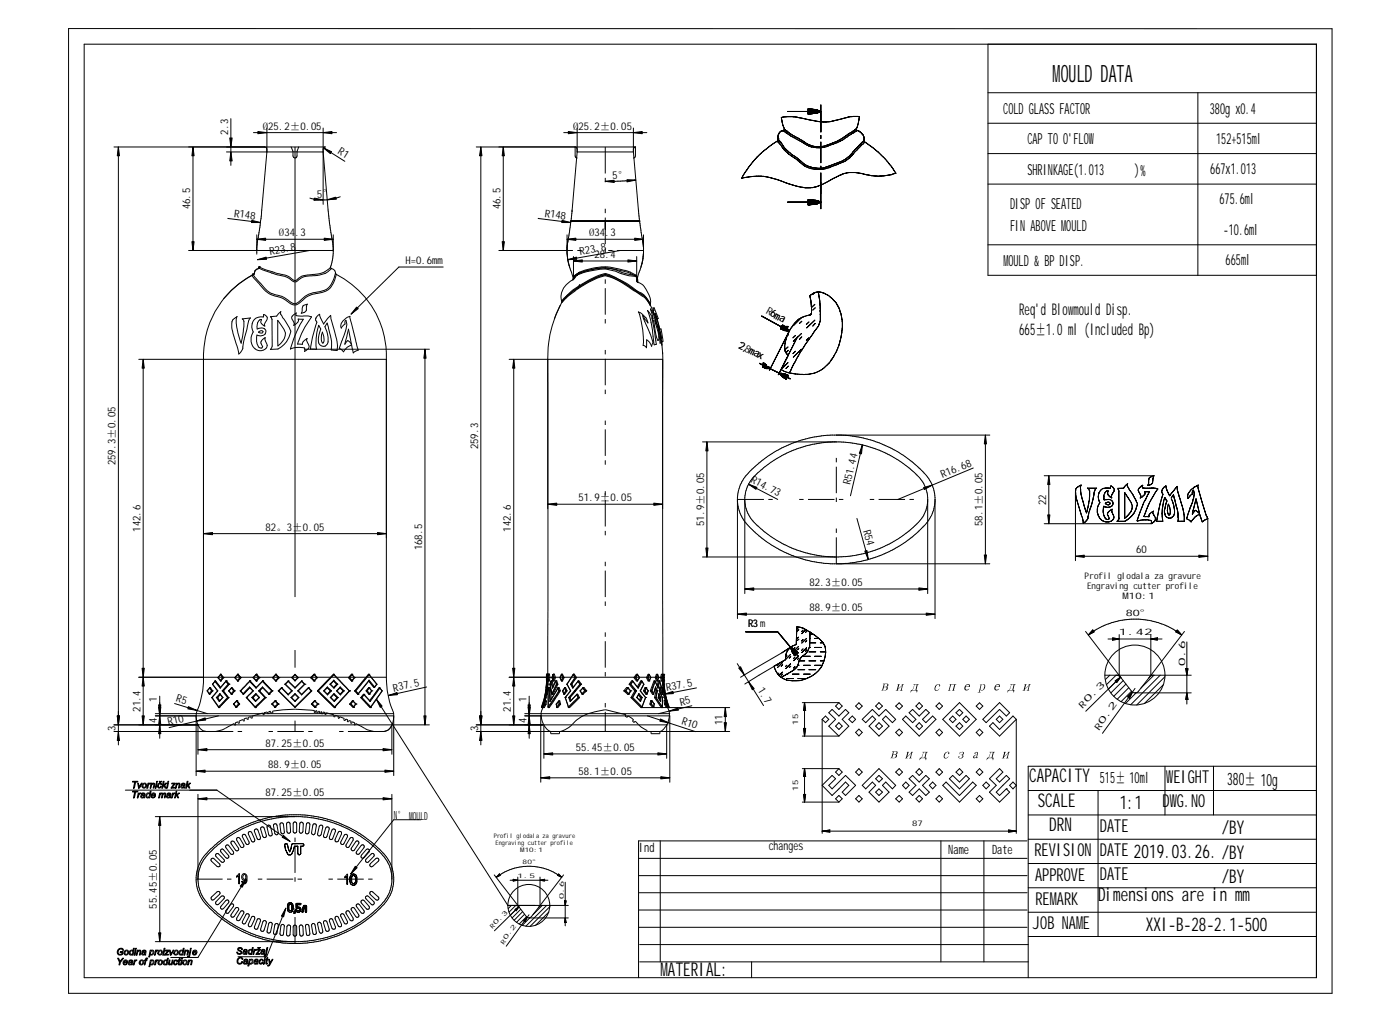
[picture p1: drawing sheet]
<svg xmlns="http://www.w3.org/2000/svg" width="322mm" height="235mm" viewBox="0 0 322 235" stroke-linecap="round" stroke-linejoin="round" font-family="sans-serif">
<defs><g id="words">
<text font-size="5.5" x="242.4" y="18.9">MOULD DATA</text>
<g font-size="4.4">
<text x="237" y="180.1">CAPACITY</text>
<text x="239" y="185.7">SCALE</text>
<text x="241.6" y="191.3">DRN</text>
<text x="257.9" y="186.3">1:1</text>
<text x="281.4" y="192.1">/BY</text>
<text x="281.4" y="203.3">/BY</text>
<text x="252.9" y="207.5">Dimensions are in mm</text>
<text x="263.9" y="214.4">XXI-B-28-2.1-500</text>
<text x="152.1" y="224.8">MATERIAL:</text>
</g>
<g font-size="4.1">
<text x="267.8" y="185.9">DWG.NO</text>
<text x="268.6" y="180.2">WEIGHT</text>
<text x="253.3" y="191.5">DATE</text>
<text x="238.3" y="197.2">REVISION</text>
<text x="253.3" y="197.1">DATE 2019.03.26. /BY</text>
<text x="238.4" y="202.7">APPROVE</text>
<text x="253.3" y="202.7">DATE</text>
<text x="238.5" y="208.3">REMARK</text>
<text x="237.9" y="213.9">JOB NAME</text>
</g>
<text font-size="4" x="282.6" y="180.7">380± 10g</text>
<g font-size="3.7">
<text x="234.7" y="72.4">Req'd Blowmould Disp.</text>
<text x="234.7" y="77">665±1.0 ml (Included Bp)</text>
</g>
<text font-size="3.6" x="253.3" y="180.4">515± 10ml</text>
<g font-size="3.5">
<text x="231.1" y="26.3">COLD GLASS FACTOR</text>
<text x="278.6" y="26.3">380g x0.4</text>
<text x="236.6" y="33.2">CAP TO O'FLOW</text>
<text x="280.1" y="33.2">152+515ml</text>
<text x="236.6" y="40.3">SHRINKAGE(1.013</text>
<text x="261.3" y="40.3">)%</text>
<text x="278.7" y="40.1">667x1.013</text>
<text x="280.8" y="47">675.6ml</text>
<text x="232.6" y="53.1">FIN ABOVE MOULD</text>
<text x="232.6" y="48.2">DISP OF SEATED</text>
<text x="281.8" y="54.1">-10.6ml</text>
<text x="231.1" y="61.3">MOULD &amp; BP DISP.</text>
<text x="282.3" y="61">665ml</text>
</g>
<g font-size="3">
<text x="147.2" y="196.2">Ind</text>
<text x="218.4" y="196.5">Name</text>
<text x="228.5" y="196.6">Date</text>
</g>
<text font-size="2.8" x="177" y="195.7">changes</text>
<text font-size="2.6" x="90.7" y="188.5">N° MOULD</text>
<g font-size="2.5">
<text x="60.5" y="29.9">Ø</text>
<text x="61.8" y="29.9">25.2±0.05</text>
<text x="132" y="29.9">Ø</text>
<text x="133.2" y="29.9">25.2±0.05</text>
<text x="52.6" y="31" transform="rotate(-90 52.6 31)">2.3</text>
<text x="77.6" y="35.3" transform="rotate(32 77.6 35.3)">R1</text>
<text x="141.1" y="41.2" transform="rotate(-2 141.1 41.2)">5°</text>
<text x="73" y="45.5" transform="rotate(-2 73 45.5)">5°</text>
<text x="43.8" y="48.2" transform="rotate(-90 43.8 48.2)">46.5</text>
<text x="115.3" y="48.2" transform="rotate(-90 115.3 48.2)">46.5</text>
<text x="62.2" y="58.6" transform="rotate(-10 62.2 58.6)">R23.8</text>
<text x="64.2" y="54.4">Ø34.3</text>
<text x="133.6" y="58.6" transform="rotate(-10 133.6 58.6)">R23.8</text>
<text x="135.7" y="54.4">Ø34.3</text>
<text x="136.9" y="59.5">28.4</text>
<text x="93.4" y="60.8">H=0.6mm</text>
<text x="26.6" y="107.1" transform="rotate(-90 26.6 107.1)">259.3±0.05</text>
<text x="110.1" y="103.4" transform="rotate(-90 110.1 103.4)">259.3</text>
<text x="172.8" y="111" transform="rotate(28 172.8 111)">R14.73</text>
<text x="217.1" y="110" transform="rotate(-23 217.1 110)">R16.68</text>
<text x="133.2" y="115.5">51.9±0.05</text>
<text x="240.9" y="116.3" transform="rotate(-90 240.9 116.3)">22</text>
<text x="32.3" y="122.4" transform="rotate(-90 32.3 122.4)">142.6</text>
<text x="61.2" y="122.2">82。3±0.05</text>
<text x="117.7" y="122.4" transform="rotate(-90 117.7 122.4)">142.6</text>
<text x="162.2" y="121.1" transform="rotate(-90 162.2 121.1)">51.9±0.05</text>
<text x="198.8" y="122.1" transform="rotate(75 198.8 122.1)">R54</text>
<text x="226.3" y="121.1" transform="rotate(-90 226.3 121.1)">58.1±0.05</text>
<text x="97.2" y="126.7" transform="rotate(-90 97.2 126.7)">168.5</text>
<text x="261.7" y="127.4">60</text>
<text x="186.4" y="135">82.3±0.05</text>
<text x="186.4" y="140.7">88.9±0.05</text>
<text x="36.2" y="161.5" transform="rotate(-90 36.2 161.5)">1</text>
<text x="40.4" y="161.4" transform="rotate(17 40.4 161.4)">R5</text>
<text x="90.7" y="159.2" transform="rotate(-13 90.7 159.2)">R37.5</text>
<text x="121.3" y="161.5" transform="rotate(-90 121.3 161.5)">1</text>
<text x="153.5" y="159.1" transform="rotate(-11 153.5 159.1)">R37.5</text>
<text x="174.5" y="159" transform="rotate(58 174.5 159)">1.7</text>
<text x="32.3" y="163.8" transform="rotate(-90 32.3 163.8)">21.4</text>
<text x="36.2" y="166.5" transform="rotate(-90 36.2 166.5)">4</text>
<text x="117.7" y="163.8" transform="rotate(-90 117.7 163.8)">21.4</text>
<text x="121.3" y="166.5" transform="rotate(-90 121.3 166.5)">4</text>
<text x="156.9" y="166.7" transform="rotate(18 156.9 166.7)">R10</text>
<text x="166.4" y="166.9" transform="rotate(-90 166.4 166.9)">11</text>
<text x="26.6" y="168.3" transform="rotate(-90 26.6 168.3)">3</text>
<text x="61.2" y="172">87.25±0.05</text>
<text x="110.1" y="168.3" transform="rotate(-90 110.1 168.3)">3</text>
<text x="132.6" y="172.9">55.45±0.05</text>
<text x="61.8" y="176.9">88.9±0.05</text>
<text x="133.2" y="178.4">58.1±0.05</text>
<text x="61.2" y="183.3">87.25±0.05</text>
<text x="36.2" y="209.2" transform="rotate(-90 36.2 209.2)">55.45±0.05</text>
</g>
<g font-size="2.4">
<text x="53.9" y="49.9" transform="rotate(7 53.9 49.9)">R148</text>
<text x="125.4" y="49.9" transform="rotate(7 125.4 49.9)">R148</text>
<text x="176.3" y="72.1" transform="rotate(29 176.3 72.1)">R6ma</text>
<text x="177.2" y="72.6" transform="rotate(29 177.2 72.6)">6ma</text>
<text x="170" y="80" transform="rotate(27 170 80)">2,8max</text>
<text x="170" y="80" transform="rotate(27 170 80)">2,max</text>
<text x="195.8" y="111.8" transform="rotate(-77 195.8 111.8)">R51.44</text>
<text x="172.3" y="144.3">R3 m</text>
<text x="38.8" y="166.9" transform="rotate(-13 38.8 166.9)">R10</text>
<text x="156.8" y="162.5" transform="rotate(-13 156.8 162.5)">R5</text>
</g>
<g font-size="2.1">
<text x="249.8" y="133.2">Profil glodala za gravure</text>
<text x="250.4" y="135.6">Engraving cutter profile</text>
<text x="258.5" y="138">M10:1</text>
<text x="259.3" y="141.7" transform="rotate(1 259.3 141.7)">8</text>
<text x="260.9" y="141.7" transform="rotate(1 260.9 141.7)">0°</text>
<text x="257.7" y="146.3">1.42</text>
<text x="272.9" y="153.4" transform="rotate(-90 272.9 153.4)">0.6</text>
<text x="249.3" y="163.2" transform="rotate(-44 249.3 163.2)">R 0 . 3</text>
<text x="253.2" y="168.4" transform="rotate(-54 253.2 168.4)">R 0 . 2</text>
</g>
<g font-size="1.8">
<text x="183.9" y="166.8" transform="rotate(-90 183.9 166.8)">15</text>
<text x="183.9" y="182" transform="rotate(-90 183.9 182)">15</text>
<text x="210.1" y="190.1">87</text>
</g>
<g font-size="1.4">
<text x="113.7" y="192.9">Profil glodala za gravure</text>
<text x="114.1" y="194.5">Engraving cutter profile</text>
<text x="119.8" y="196.2">M10:1</text>
<text x="119.2" y="202.1">1.5</text>
<text x="120.4" y="198.9" transform="rotate(1 120.4 198.9)">8</text>
<text x="121.5" y="198.9" transform="rotate(1 121.5 198.9)">0°</text>
<text x="129.9" y="207.1" transform="rotate(-90 129.9 207.1)">0.6</text>
<text x="113.4" y="213.9" transform="rotate(-44 113.4 213.9)">R 0 . 3</text>
<text x="116" y="217.6" transform="rotate(-54 116 217.6)">R 0 . 2</text>
</g>
</g></defs>
<g fill="none" stroke="#000" stroke-width=".23">
<path d="M15.8 6.6h291v222.1h-291zM19.4 10.2h283.8v214.9h-283.8zM227.5 10.2v53.2h75.7M26.2 33.8h48.7l-.2 .1-.3 .4M27.3 33.8v137.7M44.4 33.8v23.9M52.2 35h22.2l1.2 13.4 1.2 8.7M53.2 27.3v10.8M58.4 30.5h19.1M61 33.8l.2 .1 .3 .4M61.5 29.5v5.5l-1.4 15.3-1 6.7M67.1 33.8l.4 1.1v1l.1 .4 .3 .1 .4-.2 .1-1.3 .4-1.1"/>
<path d="M74.4 29.5v17.5M74.5 34.1l4.9 3M109.7 33.8h36.7M110.7 33.8v137.7M115.9 33.8v23.9M129.8 30.5h19.2M132.4 33.8l.3 .1 .2 .4M132.5 33.8v2.1v.3l.4 .2M132.9 35h13M132.9 29.5v5.5M132.9 35l-1.2 13.7M145.9 29.5v5.5"/>
<path d="M145.9 35l1.2 13.7M146.3 33.8v2.1v.3l-.4 .2M146.4 33.8l-.3 .1-.2 .4M171.6 39.7l-.4 .7 .4-.7M172 39.1l-.4 .6 .4-.6M172.4 38.5l-.4 .6 .4-.6M172.9 37.9l-.5 .6 .5-.6M173.4 37.3l-.5 .6 .5-.6M173.9 36.7l-.5 .6 .5-.6M174.4 36.2l-.5 .5 .5-.5M174.9 35.7l-.5 .5 .5-.5M175.5 35.1l-.6 .6 .6-.6"/>
<path d="M176 34.6l-.5 .5 .5-.5M176.7 34.2l-.7 .4 .7-.4M177.2 33.7l-.5 .5 .5-.5M177.8 33.2l-.6 .5 .6-.5M178.5 32.8l-.7 .4 .7-.4M179.1 32.4l-.6 .4 .6-.4M179.1 32.4h.1M179.1 32.5h.1M179.2 32.6h.1M179.2 31.5h.1M179.2 31.6h.1M179.2 32h.2"/>
<path d="M179.2 31.9h.2M179.2 32.1h.1h-.1M179.2 32.7h.1M179.2 32.3h.1M179.2 32.4h.1M179.2 31.2h.1M179.2 31.3h.1M179.2 31.4h.1M179.2 31.7h.1M179.2 31.8h.1M179.2 31.9h.1M179.2 32h.1"/>
<path d="M179.2 32.2h.1M179.2 31.9v.2v-.2M179.2 32.1h.1M179.2 31.1h.1M179.3 32.7h.1M179.3 32.1h.1M179.3 32.2h.1M179.3 31h.1M179.3 30.9h.1M179.4 32.8l-.1-.1 .1 .1M179.4 32.3h.1M179.4 30.7h.1"/>
<path d="M179.4 30.8h.1M179.4 32.9h.1M179.4 32.3l.1 .1-.1-.1M179.5 30.7h.1M179.5 33l-.1-.1 .1 .1M179.5 32.4l.1 .1-.1-.1M179.5 30.6h.1M179.5 30.5h.1M179.6 33.1l-.1-.1 .1 .1M179.6 32.5h.1M179.6 30.5h.1M179.6 33.2h.1"/>
<path d="M179.6 32.6l.1 .1-.1-.1M179.7 30.4h.1M179.7 33.3l-.1-.1 .1 .1M179.7 32.7h.1h-.1M179.7 30.3v.1v-.1M179.8 30.3h.1M179.8 33.4l-.1-.1 .1 .1M179.8 32.7l.1 .2-.1-.2M179.8 30.2h.1M179.9 32.9l.1 .1-.1-.1M179.9 30.2h.1M179.9 33.5l-.1-.1 .1 .1"/>
<path d="M180 27.1v.3v-.3M180 33v.1v-.1M180 30.2h.1M180 27.1l.2-.1-.2 .1M180 27.4l.1 .3-.1-.3M180 33.1l.2 .2-.2-.2M180.1 27.7v.4v-.4M180.1 33.8l-.2-.3 .2 .3M180.1 30.2h.1M180.1 28.1l.1 .3-.1-.3M180.2 33.9l-.1-.1 .1 .1M180.2 30.1h.1"/>
<path d="M180.2 28.4l.1 .4-.1-.4M180.2 33.3l.1 .2-.1-.2M180.2 27l.3-.1-.3 .1M180.3 30.1h.1M180.3 34.1l-.1-.2 .1 .2M180.3 28.8l.1 .3-.1-.3M180.3 33.5l.1 .1-.1-.1M180.3 34.2v-.1v.1M180.4 30.1h.1M180.4 33.6l.1 .2-.1-.2M180.4 29.1l.2 .3-.2-.3M180.4 34.3l-.1-.1 .1 .1"/>
<path d="M180.5 30.1h.1M180.5 33.8l.1 .1-.1-.1M180.5 26.9h.3h-.3M180.5 30h.1M180.6 29.4l.1 .3-.1-.3M180.6 30h.1M180.6 34.4l-.2-.1 .2 .1M180.6 33.9v.1v-.1M180.6 30.2h.1M180.6 30.1h.1M180.6 29.9h.1M180.6 29.7h.1"/>
<path d="M180.6 29.8h.1M180.6 34.5v-.1v.1M180.6 34l.2 .1-.2-.1M180.7 30.2h.1M180.7 29.7h.1M180.7 29.8h.1M180.7 30.3h.1M180.8 34.6l-.2-.1 .2 .1M180.8 34.1v.2v-.2M180.8 29.8h.1M180.8 29.9h.1M180.8 26.9h.2h-.2"/>
<path d="M180.8 30.4l-.1-.1 .1 .1M180.8 34.3h.2h-.2M180.8 30.4h.1M180.9 34.8l-.1-.2 .1 .2M180.9 29.9h.1M180.9 30.5h.1M180.9 30h.1M181 34.3l.1 .2-.1-.2M181 30.5h.1M181 34.9l-.1-.1 .1 .1M181 30h.1M181 26.9h.4h-.4"/>
<path d="M181.1 30.6h.1M181.1 30.1h.1M181.1 34.5l.1 .1-.1-.1M181.1 35l-.1-.1 .1 .1M181.1 30.2h.1M181.1 30.7h.1M181.2 30.6h.1M181.2 34.6l.2 .1-.2-.1M181.2 30.2h.2h-.2M181.3 35.1l-.2-.1 .2 .1M181.3 30.5h.1M181.4 30.2l.3 .3-.3-.3"/>
<path d="M181.4 30.5h.1M181.4 30.4h.1M181.4 30.4v-.2v.2M181.4 26.9h.2h-.2M181.4 34.7l.1 .2-.1-.2M181.4 25.7h7.7h-7.7M181.4 35.3l-.1-.2 .1 .2M181.5 30.8l-.4-.2 .4 .2M181.5 34.9l.2 .1-.2-.1M181.6 35.4l-.2-.1 .2 .1M181.6 31l-.1-.2 .1 .2M181.6 26.9h.3h-.3"/>
<path d="M181.7 35l.1 .1-.1-.1M181.7 30.5l.1 .1-.1-.1M181.7 35.5l-.1-.1 .1 .1M181.8 35.1l.1 .1-.1-.1M181.8 31h-.2h.2M181.8 30.6l.1 .1-.1-.1M181.9 35.6l-.2-.1 .2 .1M181.9 26.9h.3h-.3M181.9 35.2l.2 .2-.2-.2M181.9 31.2l-.1-.2 .1 .2M181.9 30.7l.2 .2-.2-.2M182 35.7l-.1-.1 .1 .1"/>
<path d="M182.1 35.4l.1 .1-.1-.1M182.1 31.3l-.2-.1 .2 .1M182.1 30.9l.2 .1-.2-.1M182.2 26.9h.2h-.2M182.2 35.5l.2 .1-.2-.1M182.3 31l.2 .1-.2-.1M182.3 36l-.3-.3 .3 .3M182.3 31.4l-.2-.1 .2 .1M182.4 35.6l.4 .2-.4-.2M182.4 26.9h.3h-.3M182.5 31.1l.2 .1-.2-.1M182.5 31.5l-.2-.1 .2 .1"/>
<path d="M182.7 36.2l-.4-.2 .4 .2M182.7 31.2l.2 .1-.2-.1M182.7 31.6l-.2-.1 .2 .1M182.7 26.9h.3h-.3M182.8 35.8l.3 .2-.3-.2M182.9 31.3l.2 .1-.2-.1M183 31.8l-.3-.2 .3 .2M183 26.9h.3h-.3M183 36.4l-.3-.2 .3 .2M183.1 31.4l.2 .2-.2-.2M183.1 36l.4 .3-.4-.3M183.2 31.8h-.2h.2"/>
<path d="M183.3 31.6l.2 .1-.2-.1M183.3 26.9l.3 .1-.3-.1M183.4 36.6l-.4-.2 .4 .2M183.4 32l-.2-.2 .2 .2M183.5 36.3l.1 .1-.1-.1M183.5 31.7l.2 .1-.2-.1M183.6 36.8l-.2-.2 .2 .2M183.6 27l.3 .1-.3-.1M183.6 32.1l-.2-.1 .2 .1M183.6 36.4l.2 .1-.2-.1M183.7 36.9l-.1-.1 .1 .1M183.7 31.8l.3 .1-.3-.1"/>
<path d="M183.8 36.5l.1 .2-.1-.2M183.8 32.2l-.2-.1 .2 .1M183.9 27.1h.2h-.2M183.9 37.1l-.2-.2 .2 .2M183.9 36.7l.2 .1-.2-.1M184 31.9l.2 .2-.2-.2M184.1 37.2l-.2-.1 .2 .1M184.1 32.4l-.3-.2 .3 .2M184.1 36.8l.4 .3-.4-.3M184.1 27.1h.3h-.3M184.2 32.1l.2 .1-.2-.1M184.3 32.5l-.2-.1 .2 .1"/>
<path d="M184.4 37.5l-.3-.3 .3 .3M184.4 32.2l.3 .1-.3-.1M184.4 27.1l.6 .2-.6-.2M184.5 37.1l.3 .3-.3-.3M184.6 37.6l-.2-.1 .2 .1M184.6 32.6l-.3-.1 .3 .1M184.7 32.3l.2 .2-.2-.2M184.7 37.8l-.1-.2 .1 .2M184.8 37.4l.2 .2-.2-.2M184.8 32.8l-.2-.2 .2 .2M184.9 37.9l-.2-.1 .2 .1M184.9 32.5l.3 .1-.3-.1"/>
<path d="M185 37.6l.1 .1-.1-.1M185 27.3l.5 .1-.5-.1M185 32.9l-.2-.1 .2 .1M185.1 38.1l-.2-.2 .2 .2M185.1 37.7l.2 .1-.2-.1M185.2 32.6l.2 .2-.2-.2M185.3 33.1l-.3-.2 .3 .2M185.3 38.2l-.2-.1 .2 .1M185.3 37.8l.2 .1-.2-.1M185.4 32.8l.2 .1-.2-.1M185.5 38.3l-.2-.1 .2 .1M185.5 37.9l.2 .2-.2-.2"/>
<path d="M185.5 33.2l-.2-.1 .2 .1M185.5 27.4l1.2 .3-1.2-.3M185.6 32.9l.2 .2-.2-.2M185.6 33.3l-.1-.1 .1 .1M185.7 38.4l-.2-.1 .2 .1M185.7 38.1l.2 .1-.2-.1M185.8 33.4l-.2-.1 .2 .1M185.8 33.1l.2 .1-.2-.1M185.9 38.5l-.2-.1 .2 .1M185.9 33.4h-.1h.1M185.9 38.2l.3 .1-.3-.1M186 33.2h.1h-.1"/>
<path d="M186.1 33.5l-.2-.1 .2 .1M186.1 33.2l.2 .1-.2-.1M186.1 26.3h.4h-.4M186.1 26.1h1.4M186.1 26.1h1.8M186.1 26h2.3M186.1 25.9h2.4M186.1 25.8h2.7M186.1 25.7h3M186.1 25.6h2.9M186.1 25.5l2.7 .1M186.1 25.5h2.5"/>
<path d="M186.1 25.5h2.4M186.1 25.4h2.3M186.1 25.3h2.2M186.1 25.3h2.1M186.1 25.2h1.8M186.1 25.2h1.2M186.1 25.1h.9M186.1 25h.3M186.2 38.6l-.3-.1 .3 .1M186.2 38.3l.2 .1-.2-.1M186.2 33.5h-.1h.1M186.3 33.3h.1h-.1"/>
<path d="M186.3 33.7l-.1-.2 .1 .2M186.4 38.7l-.2-.1 .2 .1M186.4 38.4l.2 .1-.2-.1M186.4 33.3l.1 .1-.1-.1M186.4 26l.2-.3-.2 .3M186.4 25.3l2.7 .4-2.7-.4M186.4 33.7h-.1h.1M186.4 26h.3h-.3M186.5 33.4l.1 .1-.1-.1M186.6 33.8l-.2-.1 .2 .1M186.6 38.8l-.2-.1 .2 .1M186.6 38.5h.3h-.3"/>
<path d="M186.6 33.5h.2h-.2M186.6 25.7l-.2-.4 .2 .4M186.6 25.6h2.2h-2.2M186.7 27.7h.5h-.5M186.7 33.8h-.1h.1M186.8 33.5h.1h-.1M186.9 38.8h-.3h.3M186.9 38.5l.2 .1-.2-.1M186.9 33.8h-.2h.2M186.9 33.5l.2 .1-.2-.1M187 33.8h-.1h.1M187.1 33.6l.1 .1-.1-.1"/>
<path d="M187.1 38.9l-.2-.1 .2 .1M187.1 38.6h.3h-.3M187.2 33.9l-.2-.1 .2 .1M187.2 26.2h-1.1M187.2 33.7h.2h-.2M187.2 27.7l.6 .2-.6-.2M187.3 33.9h-.1h.1M187.4 38.9h-.3h.3M187.4 38.6l.3 .1-.3-.1M187.4 33.7h.1h-.1M187.5 33.9h-.2h.2M187.5 33.7l.3 .1-.3-.1"/>
<path d="M187.7 39l-.3-.1 .3 .1M187.7 38.7h.2h-.2M187.8 34l-.3-.1 .3 .1M187.8 33.8h.3h-.3M187.8 27.9h.3h-.3M187.9 39h-.2h.2M187.9 38.7h.2h-.2M188.1 27.9l.3 .1-.3-.1M188.1 38.7h.3h-.3M188.1 34h-.3h.3M188.1 33.8h.2h-.2M188.2 39h-.3h.3"/>
<path d="M188.3 33.8h.1h-.1M188.3 26h-2.2M188.4 38.7h.2h-.2M188.4 28h.2h-.2M188.4 39h-.2h.2M188.4 34h-.3h.3M188.4 33.8h.2h-.2M188.6 33.8h.1h-.1M188.6 38.7h.3h-.3M188.6 28h.3h-.3M188.7 39h-.3h.3M188.7 25.8l-2.6 .1"/>
<path d="M188.7 34h-.3h.3M188.7 33.8h.2h-.2M188.9 38.7h.2h-.2M188.9 34h-.2h.2M188.9 33.8h.1h-.1M188.9 39h-.2h.2M188.9 28h.3h-.3M189 25.7l-2.9 .1M189 34h-.1h.1M189 33.8h.2h-.2M189.1 25.6v4.8v-4.8M189.1 31.2v.7v-.7"/>
<path d="M189.1 32.7v4.8v-4.8M189.1 38.2v.8v-.8M189.1 39.8v4.8v-4.8M189.1 24.1v6.2v-6.2M189.1 25.7l-2.7 .3 2.7-.3M189.1 38.7h.3h-.3M189.2 39h-.3h.3M189.2 34h-.2h.2M189.2 33.8l.2-.1-.2 .1M189.2 28l.3 .1-.3-.1M189.4 34h-.2h.2M189.4 33.7h.1h-.1"/>
<path d="M189.4 38.7h.3h-.3M189.5 39h-.3h.3M189.5 34h-.1h.1M189.5 33.7h.2h-.2M189.5 28.1h.3h-.3M189.7 33.7h.1h-.1M189.7 38.9l-.2 .1 .2-.1M189.7 38.7l.2-.1-.2 .1M189.7 33.9l-.2 .1 .2-.1M189.8 28.1h.3h-.3M189.8 33.9h-.1h.1M189.8 33.7l.1-.1-.1 .1"/>
<path d="M189.9 38.9h-.2h.2M189.9 38.6l.3-.1-.3 .1M189.9 33.6l.2-.1-.2 .1M190 33.9h-.2h.2M190.1 28.1h.2h-.2M190.1 33.8l-.1 .1 .1-.1M190.1 33.5h.1h-.1M190.2 38.5l.2-.1-.2 .1M190.2 38.8l-.3 .1 .3-.1M190.2 33.8h-.1h.1M190.2 33.5h.2h-.2M190.3 28.1l.3-.1-.3 .1"/>
<path d="M190.4 33.5l.1-.1-.1 .1M190.4 38.4l.3-.1-.3 .1M190.5 38.7l-.3 .1 .3-.1M190.5 33.4l.3-.1-.3 .1M190.5 33.7l-.3 .1 .3-.1M190.6 28h.3h-.3M190.7 38.7h-.2h.2M190.7 38.3l.2-.1-.2 .1M190.8 33.3l.3-.1-.3 .1M190.9 33.5l-.4 .2 .4-.2M190.9 38.2l.5-.1-.5 .1M190.9 28h.3h-.3"/>
<path d="M191 38.6l-.3 .1 .3-.1M191.1 33.2l.3-.1-.3 .1M191.1 33.5h-.2h.2M191.2 28h.3h-.3M191.4 38.4l-.4 .2 .4-.2M191.4 38.1l.4-.2-.4 .2M191.4 33.1l.2-.1-.2 .1M191.4 33.3l-.3 .2 .3-.2M191.5 28l.2-.1-.2 .1M191.6 33l.3-.1-.3 .1M191.7 33.2l-.3 .1 .3-.1M191.7 27.9l.3-.1-.3 .1"/>
<path d="M191.8 37.9l.4-.2-.4 .2M191.9 38.2l-.5 .2 .5-.2M191.9 32.9l.3-.1-.3 .1M192 33.2h-.3h.3M192 27.8l.3-.1-.3 .1M192.2 32.8l.2-.1-.2 .1M192.2 37.7l.5-.1-.5 .1M192.2 33l-.2 .2 .2-.2M192.3 38.1l-.4 .1 .4-.1M192.3 27.7l.6-.1-.6 .1M192.4 32.7l.3-.1-.3 .1M192.5 32.9l-.3 .1 .3-.1"/>
<path d="M192.7 32.6l.3-.2-.3 .2M192.7 37.6l.5-.2-.5 .2M192.8 37.9l-.5 .2 .5-.2M192.8 32.9h-.3h.3M192.9 27.6l.5-.1-.5 .1M193 32.4l.2-.1-.2 .1M193 32.7l-.2 .2 .2-.2M193.2 37.4l.4-.2-.4 .2M193.2 32.3l.2-.1-.2 .1M193.2 37.7l-.4 .2 .4-.2M193.3 32.6l-.3 .1 .3-.1M193.4 32.2l.2-.1-.2 .1"/>
<path d="M193.4 27.5l.6-.2-.6 .2M193.5 32.5l-.2 .1 .2-.1M193.6 37.2l.2-.1-.2 .1M193.6 37.5l-.4 .2 .4-.2M193.6 32.1l.3-.2-.3 .2M193.8 32.4l-.3 .1 .3-.1M193.8 37.1h.3h-.3M193.9 31.9l.2-.1-.2 .1M194 27.3l.5-.1-.5 .1M194.1 37.1l.1-.2-.1 .2M194.1 32.2l-.3 .2 .3-.2M194.1 37.4l-.5 .1 .5-.1"/>
<path d="M194.1 31.8l.3-.2-.3 .2M194.2 36.9l.2-.1-.2 .1M194.3 32.1l-.2 .1 .2-.1M194.3 37.3l-.2 .1 .2-.1M194.4 31.6l.2-.1-.2 .1M194.4 36.8l.2-.1-.2 .1M194.5 37.2l-.2 .1 .2-.1M194.5 31.9l-.2 .2 .2-.2M194.5 39.9h.3h-.3M194.5 27.2l.3-.1-.3 .1M194.6 31.5l.2-.2-.2 .2M194.6 36.7l.2-.1-.2 .1"/>
<path d="M194.7 37.1l-.2 .1 .2-.1M194.7 31.8l-.2 .1 .2-.1M194.8 31.3l.1-.1-.1 .1M194.8 39.9l.2-.1-.2 .1M194.8 36.6l.2-.1-.2 .1M194.8 27.1h.3h-.3M194.9 37l-.2 .1 .2-.1M194.9 31.6l-.2 .2 .2-.2M194.9 31.2l.3-.2-.3 .2M195 36.5l.1-.2-.1 .2M195 36.8l-.1 .2 .1-.2M195 39.8h.3h-.3"/>
<path d="M195.1 27.1l.3-.2-.3 .2M195.1 36.3l.2-.1-.2 .1M195.1 31.5l-.2 .1 .2-.1M195.2 31l.1-.1-.1 .1M195.2 36.7l-.2 .1 .2-.1M195.3 36.2l.2-.1-.2 .1M195.3 31.3l-.2 .2 .2-.2M195.3 39.8l.3-.1-.3 .1M195.3 30.9l.1-.1-.1 .1M195.4 36.6l-.2 .1 .2-.1M195.4 26.9h.3h-.3M195.4 30.8h.1h-.1"/>
<path d="M195.5 36.1l.1-.1-.1 .1M195.5 31.2l-.2 .1 .2-.1M195.5 30.8l.2-.1-.2 .1M195.6 36.5l-.2 .1 .2-.1M195.6 36l.1-.2-.1 .2M195.6 31.2h-.1h.1M195.6 39.7h.3h-.3M195.7 26.9h.3h-.3M195.7 36.3l-.1 .2 .1-.2M195.7 31.1l-.1 .1 .1-.1M195.7 30.7l.2-.1-.2 .1M195.7 35.8l.2-.1-.2 .1"/>
<path d="M195.8 36.2l-.1 .1 .1-.1M195.9 35.7l.1-.2-.1 .2M195.9 31l-.2 .1 .2-.1M195.9 30.6l.1-.1-.1 .1M195.9 39.7h.2h-.2M196 36l-.2 .2 .2-.2M196 26.9h.2h-.2M196 35.5l.3-.2-.3 .2M196 30.9l-.1 .1 .1-.1M196 30.5l.4-.3-.4 .3M196.1 35.9l-.1 .1 .1-.1M196.1 39.7h.3h-.3"/>
<path d="M196.2 30.8l-.2 .1 .2-.1M196.2 26.9l.3-.1-.3 .1M196.3 35.3l.2-.4-.2 .4M196.3 35.7l-.2 .2 .2-.2M196.4 30.2h.2h-.2M196.4 30.2v.2v-.2M196.4 30.4h.1M196.4 30.5l.1 .1-.1-.1M196.4 39.7h.3h-.3M196.5 34.9l.2-.2-.2 .2M196.5 30.6h.1M196.5 26.8h.3h-.3"/>
<path d="M196.5 30.6l-.3 .2 .3-.2M196.6 30.2h.1M196.6 35.4l-.3 .3 .3-.3M196.6 30.1h.1M196.7 30.5l-.2 .1 .2-.1M196.7 30.1l.1-.1-.1 .1M196.7 39.7h.3h-.3M196.7 34.7l.2-.3-.2 .3M196.7 30.5h.1M196.8 30h.1M196.8 26.8h.2h-.2M196.8 35.1l-.2 .3 .2-.3"/>
<path d="M196.8 30.4l-.1 .1 .1-.1M196.8 29.9h.1M196.9 30.4h.1M196.9 29.9h.1M196.9 34.4l.3-.2-.3 .2M197 30.3l-.1 .1 .1-.1M197 29.9h.1M197 39.7l.3 .1-.3-.1M197 30.2h.1M197 29.8h.1M197 26.8h.4h-.4M197.1 34.8l-.3 .3 .3-.3"/>
<path d="M197.1 30.2h.1M197.1 29.8h.1M197.1 29.7h.1M197.2 34.2l.2-.2-.2 .2M197.2 30.2h.1M197.2 29.7h.1M197.2 29.9h.1M197.2 29.8h.1M197.2 29.7l.2-.3-.2 .3M197.3 30.1h.1M197.3 30h.1M197.3 39.8h.5h-.5"/>
<path d="M197.3 34.6l-.2 .2 .2-.2M197.4 29.4l.1-.3-.1 .3M197.4 30.1h.1M197.4 26.8h.2h-.2M197.4 34l.2-.2-.2 .2M197.4 30h.1M197.5 29.1l.1-.4-.1 .4M197.5 30.1h.1M197.5 34.3l-.2 .3 .2-.3M197.6 28.7l.1-.4-.1 .4M197.6 30.1h.1M197.6 33.8l.2-.3-.2 .3"/>
<path d="M197.6 26.8l.3 .1-.3-.1M197.7 30.1h.1M197.7 28.3v-.3v.3M197.7 28l.1-.4-.1 .4M197.7 34.1l-.2 .2 .2-.2M197.7 30.2h.1M197.8 27.6l.1-.3-.1 .3M197.8 33.5l.2-.2-.2 .2M197.8 30.2h.1M197.8 39.8l.6 .1-.6-.1M197.9 27.3v-.4v.4M197.9 30.2h.1"/>
<path d="M198 33.9l-.3 .2 .3-.2M198 30.3l.1 .1-.1-.1M198 33.3l.2-.2-.2 .2M198.1 30.4h.1M198.2 33.7l-.2 .2 .2-.2M198.2 30.5h.1h-.1M198.2 33.1l.1-.1-.1 .1M198.3 30.5h.1M198.3 33l.1-.1-.1 .1M198.3 30.6l.1 .1-.1-.1M198.4 33.5l-.2 .2 .2-.2M198.4 39.9l1.2 .3-1.2-.3"/>
<path d="M198.4 32.9l.1-.1-.1 .1M198.4 30.7h.1M198.5 30.7v.1v-.1M198.5 32.8l.1-.1-.1 .1M198.5 33.3l-.1 .2 .1-.2M198.5 30.8h.1M198.6 32.7h.1h-.1M198.6 30.9h.1M198.6 31h.1M198.7 33.2l-.2 .1 .2-.1M198.7 32.7l.1-.1-.1 .1M198.7 31l.1 .1-.1-.1"/>
<path d="M198.8 33.1l-.1 .1 .1-.1M198.8 32.6h.1M198.8 31.1h.1M198.8 32.5l.1-.1-.1 .1M198.8 31.2h.1M198.8 31.3h.1M198.9 33l-.1 .1 .1-.1M198.9 31.3h.1M198.9 32.9h.1M198.9 32.4h.1M198.9 31.4h.1M199 32.3h.1"/>
<path d="M199 32.4h.1M199 31.5h.1M199 31.6h.1M199 32.2h.1M199 32.9h-.1h.1M199 32.5h.1M199 31.7h.1M199 31.8h.1M199.1 32.8h.1M199.1 32.6h.1M199.1 31.9h.1M199.1 32h.1"/>
<path d="M199.1 32.1h.1M199.1 32.7h.1M199.7 33l-.5-.3 .5 .3M200.2 33.4l-.5-.4 .5 .4M200.7 33.8l-.5-.4 .5 .4M201.3 34.2l-.6-.4 .6 .4M201.7 34.6l-.4-.4 .4 .4M202.2 35l-.5-.4 .5 .4M202.7 35.4l-.5-.4 .5 .4M203.2 35.9l-.5-.5 .5 .5M203.6 36.3l-.4-.4 .4 .4M204 36.8l-.4-.5 .4 .5"/>
<path d="M204.5 37.3l-.5-.5 .5 .5M204.9 37.8l-.4-.5 .4 .5M205.3 38.3l-.4-.5 .4 .5M205.7 38.8l-.4-.5 .4 .5M206 39.4l-.3-.6 .3 .6M206.3 39.9l-.3-.5 .3 .5M227.5 35.4h75.7M227.5 28.4h75.7M227.5 21.4h75.7M275.9 21.4v42M43.4 57.7h15.7M52.5 50.3l7.5 .9"/>
<path d="M59.1 55.1h17.7M59.1 54.1v4.4M71.3 57.7l-12 2.1M76.8 54.1v4.2l-.7 3.2M78.4 45.3a10.7 10.7 0 0 1-7 .3M114.9 57.7h15.7M124 50.3l7.4 .9M130.6 58.2l.3 2.5 1.2 3.5-.1 .2a4.4 4.4 0 0 0-2.6 4.9M130.6 55.1h17.6M130.6 54.1v4.2M130.7 59.2l.5 2.3M130.8 55.3l-.2 1.6"/>
<path d="M131.7 48.7l-1.1 8.4M131.7 48.4v.3M132.1 59.1v5.1M139.4 52.8v-1.6v1.6M142.8 57.7l-12 2.1M146.4 41.5l-7 .3M146.6 59.1v5.6M147.1 48.4v.3M147.1 48.7l1 7.6M147.4 50.9h-16h16M148 55.3l.2 1.6M148.1 59.2l-.3 1.5"/>
<path d="M148.2 56.7v.4M148.2 58.2l-.2 1.7-.4 1.6M148.2 54.1v4.2M170.8 41l.5-.1-.5 .1M171.2 40.4l-.4 .6 .4-.6M171.3 40.9l.6-.1-.6 .1M171.9 40.8l.6-.1-.6 .1M172.5 40.7h.6h-.6M173.1 40.7l.6-.1-.6 .1M173.7 40.6h.5h-.5M174.2 40.6h.6h-.6M174.8 40.6h.2h-.2"/>
<path d="M175 40.6h.3h-.3M175.3 40.6h.3h-.3M175.6 40.6h.3h-.3M175.9 40.6l.3 .1-.3-.1M176.2 40.7h.2h-.2M176.4 40.7l.6 .1-.6-.1M177 40.8l.6 .2-.6-.2M177.6 41l.6 .1-.6-.1M178.2 41.1l.6 .2-.6-.2M178.8 41.3l.5 .2-.5-.2M179.3 41.5l.6 .2-.6-.2M179.9 41.7l1.1 .4-1.1-.4"/>
<path d="M181 42.1l.6 .2-.6-.2M181.4 46.5h7.7h-7.7M181.6 42.3l.6 .2-.6-.2M182.2 42.5l.5 .1-.5-.1M182.7 42.6l.6 .2-.6-.2M183.3 42.8l.5 .1-.5-.1M183.8 42.9l.6 .2-.6-.2M184.4 43.1h.3h-.3M184.7 43.1l.3 .1-.3-.1M185 43.2h.2h-.2M185.2 43.2h.3h-.3M185.5 43.2h.3h-.3"/>
<path d="M185.8 43.2h.3h-.3M186.1 43.2h.2h-.2M186.1 47.2h.4h-.4M186.1 47.1h.7M186.1 47.1h1.1M186.1 47h1.4M186.1 46.9h2.2M186.1 46.9h2.3M186.1 46.8h2.4M186.1 46.8h2.5M186.1 46.7h2.6M186.1 46.6h2.9"/>
<path d="M186.1 46.5h3M186.1 46.5h2.8M186.1 46.4h2.7M186.1 46.3l2.6 .1M186.1 46.3h2.4M186.1 46.2h2.3M186.1 46.2h2.2M186.1 46.1h1.8M186.1 46.1h1.4M186.1 46h1.1M186.1 45.9h.4M186.3 43.2h.3h-.3"/>
<path d="M186.4 46.9l.2-.4-.2 .4M186.4 46.2l2.7 .3-2.7-.3M186.4 46.9h.3h-.3M186.6 43.2h.3h-.3M186.6 46.5l-.2-.3 .2 .3M186.6 46.5h2.2h-2.2M186.9 43.2h.2h-.2M187.1 43.2h.3h-.3M187.4 43.2l.3-.1-.3 .1M187.7 43.1l.2-.1-.2 .1M187.9 43l.3-.1-.3 .1M188.2 42.9h.2h-.2"/>
<path d="M188.2 47h-2.1M188.4 42.9l.3-.2-.3 .2M188.7 42.7l.3-.1-.3 .1M188.9 46.6l-2.8 .1M189 42.6l.3-.1-.3 .1M189.1 42v6.1v-6.1M189.1 46.5l-2.7 .4 2.7-.4M189.3 42.5l.5-.2-.5 .2M189.8 42.3l.5-.3-.5 .3M190.3 42l.5-.3-.5 .3M190.8 41.7l1.1-.6-1.1 .6M191.9 41.1l.5-.2-.5 .2"/>
<path d="M192.4 40.9l.5-.3-.5 .3M192.9 40.6l.5-.2-.5 .2M193.4 40.4l.3-.1-.3 .1M193.7 40.3l.3-.2-.3 .2M194 40.1l.2-.1-.2 .1M194.2 40l.3-.1-.3 .1M199.6 40.2l.5 .1-.5-.1M200.1 40.3l.6 .1-.6-.1M200.7 40.4l.6 .1-.6-.1M201.3 40.5h.2h-.2M201.5 40.5h.4h-.4M201.9 40.5l.2 .1-.2-.1"/>
<path d="M202.1 40.6h.3h-.3M202.4 40.6l.3-.1-.3 .1M202.7 40.5h.3h-.3M203 40.5h.6h-.6M203.6 40.5l.5-.1-.5 .1M204.1 40.4l.6-.1-.6 .1M204.7 40.3l.5-.1-.5 .1M205.2 40.2l.6-.2-.6 .2M205.8 40l.5-.1-.5 .1M227.5 56.4h75.7M227.5 42.4h75.7M53.6 73.6l1-.7-.2 .6 .1 1.9 1 3.6 .7-3.8-.1-1.4-.3-.4 1.9-.2a6.5 6.5 0 0 0-.9 3l-.9 3.7a2.2 2.2 0 0 1-.9 1.6l-1.6-5.8v-1.6z"/>
<path d="M58 63.4a21.2 21.2 0 0 0-11.1 18.2v75.6a16.2 16.2 0 0 1-1.5 6.4 4.3 4.3 0 0 0 .2 3.3v6.8M58.2 63.1l-.1 .3M58.2 63.1h.1M58.2 63.1l-.2 .3M58.4 63.2a21.5 21.5 0 0 0-6.9 5.6M58.6 62.9l-.2 .3M58.6 62.7v.2M58.7 73.5l1-.5h.9l.1-.6a.98 .98 0 0 1 .8 .7 .98 .98 0 0 1-.4 1.1l-.2 .5 .1 .4a1.03 1.03 0 0 1-.8-1.5h-.3a1.92 1.92 0 0 0-.7 2.1l.4-.1a1.03 1.03 0 0 1 1.2 .1 1.03 1.03 0 0 1 .3 1.2l-1 .5-.9-.3-.1 1.6 .1 .5a.85 .85 0 0 0 1.2 .9l.1-.3a1.13 1.13 0 0 1 .3-1.9l.3-.2-.1 .5a1.84 1.84 0 0 1 .2 2.1 2.11 2.11 0 0 1-2.2 .2 2.11 2.11 0 0 1-1.2-1.9l.1-1.2a1.82 1.82 0 0 0 .1-2l.2-1.3zM59.5 61.7l1 .5 3.5 1.1a6.5 6.5 0 0 1 3.7 1.6l.6-.1a4.6 4.6 0 0 1 4.1-1.3l2.6-.6 1.3-1.1M59.5 76.5l.7-.4 .4 .2-.2 .4zM59.6 61.8l-.5 .2-.5 .7M59.7 61.4l1.5 .7 2.2 .7a7.3 7.3 0 0 1 4.1 1.6 .91 .91 0 0 0 1.3-.4l.2-.1a8.6 8.6 0 0 1 3.7-.8 4.4 4.4 0 0 0 3.4-1.6"/>
<path d="M59.7 61.4h.1M59.7 61.4l-.2 .3M59.7 61.5l-.1 .3zM62.3 72.9l1.4-.1 1-1a1.21 1.21 0 0 0 .3 1.2l2 3.2a5.4 5.4 0 0 1-3 4.2h-1.7l.4-.7v-6.2zM64 73.8l.6 .9a2.9 2.9 0 0 1 .7 3.5l-1.3 1.4zM67.3 72.8l.9-.7v.6h2.8l.8 .3a19.7 19.7 0 0 0-3.3 6.2l1.2 .1 .1-.7 .9-.7v.7a1.36 1.36 0 0 1-.3 2.1l-.3 .2a.61 .61 0 0 0 0-.7 .61 .61 0 0 0-.7-.2 4.6 4.6 0 0 0-2.5 .4 25.4 25.4 0 0 1 2.9-6.9h-1.1a1.24 1.24 0 0 1-1.1 1.4l.2-.4-.6-1.2zM69.8 70.5l1-.5-.3 1.6-.4 .3-.7 .2zM73 72.9l.6-.5 .3 .9 .6 1.3 1.7-2v.7l1.4 4.9 .1 1.4-.1 1.1-1.3-.1 .1-1.9-1-4.3-.6 .8a7.4 7.4 0 0 1 .8 3.5 1.13 1.13 0 0 1-1.3 1 1.13 1.13 0 0 1-1-1.2l.1-.9 .5-1.9-.5-.8-.6 2.8 .1 2.7h-1.4l.5-2.7 1-3.5a.86 .86 0 0 1 0-1.3zM74.3 76.5l.3 1.5-.1 .9-.2 .1a2.7 2.7 0 0 1 0-2.5zM76.1 61.5l.2 .3M76.3 61.8l.8 .5M77.1 62.3l.2 .4"/>
<path d="M77.3 62.9l.2 .3M77.3 62.9a4.9 4.9 0 0 1-2.8 4l-2.1 .5a6.5 6.5 0 0 0-3.7 2.2 1.71 1.71 0 0 1-2.4-.5 12.3 12.3 0 0 0-4-1.6l-1.3-1.1-2.8-3.3M77.3 62.7v.2M77.5 63.2l-.1 .2a5.7 5.7 0 0 1-1.7 3.2 9 9 0 0 1-3.9 1.2l-1.4 .7-1.9 1.6a2.73 2.73 0 0 1-2.7-1l-1.2-.6a7 7 0 0 1-5.2-3.4l-1.4-1.7M77.5 63.2a21.1 21.1 0 0 1 11.5 18v75a18.7 18.7 0 0 0 1.5 7.5l.2 1.5-.4 1.6M79 73.9l.8-.7 .8-.4 1.9 7.8-1.1 .7-.4-1.9a3.2 3.2 0 0 0-1.9 1.6l-1-.8 .9-2.5a6.1 6.1 0 0 0 .7-3.8v-.1l-.2 .3a1.33 1.33 0 0 1-.8 1.2l-.1 .2a1.49 1.49 0 0 1 .4-1.6zM80.3 75.8l.6 3.5a.87 .87 0 0 0-1-.8l-.5 .8zM102.1 61.5h-10.2l-11 10.8M129 70.3l-1.3 3.1M129.4 69.3l.3-.4a24.8 24.8 0 0 1 9.4-5.6l.3-.1a20.3 20.3 0 0 1 7.4 3.8 7.5 7.5 0 0 1 3 3M129.4 69.3l2.2-2.3 1.9-1.3 3.5-1.9 1.8-.7a1.91 1.91 0 0 1 1.6 .2l2.5 1.2 3.4 2.3a5.2 5.2 0 0 1 3.5 3.2M129.4 69.7v-.1a24.3 24.3 0 0 1 6.2-4.6l1.7-.9a4 4 0 0 1 4.4 .2 26.1 26.1 0 0 1 6 3.7l.9 .6 1.2 1.7"/>
<path d="M129.4 69.7a17.5 17.5 0 0 1 5.1-4.2l2.3-1.3 2.5-.9a18.2 18.2 0 0 1 6.7 3.6l.3 .2a5.2 5.2 0 0 1 3.5 3.2M129.4 69.3v.4M129.4 69.7a26.7 26.7 0 0 0-3.2 14.3v72.1a19.9 19.9 0 0 1-1.6 8l.1 1.3 .6 1.5v7.7M132.1 60.1h14.5M132.2 63.8a12.5 12.5 0 0 1 8.9-1.9l.9 .2a9.2 9.2 0 0 1 4.8 1.8l.1 1.1a1.28 1.28 0 0 0-.3-1.2l-1-.2a12.9 12.9 0 0 1-4.1-1.2l-.3-.1a8.2 8.2 0 0 0-5 0l-.4 .1a5.3 5.3 0 0 0-3.9 2zM133.5 65.5l-.3 .9M133.5 62.7l-1.2 .8-.2 .6M133.5 62.7l-1.1 .7-.4 .7 .3-.1 .6-.9 .9-.4a17.6 17.6 0 0 1 6.4-1l3.9 1.3 2.4 .5 .2 .2-.1 1M133.5 62.7a14.3 14.3 0 0 1 11.9 .1l1.2 .8v1.1M146.6 64.7l.3 .3M146.9 65l.4 .1a5.7 5.7 0 0 1 2.5 4.7v.2M147 71.8l1 .6 .9 1.1 .3 .9-.7-.9-.5-.8 1.9 4.4 .5 1.8-.3 .8-.5-.8-.7-.7v1.9l-.8-.6a18.2 18.2 0 0 0-1-7.6z"/>
<path d="M147.7 61.1l-1.1 3.6M149.8 70v.3M149.8 70.3l1.3 3.1M150.4 70.8l.2 .6-.1 .3a18.9 18.9 0 0 1 1.9 6.1l-.4-1.2 .4 2.9v-.9M150.4 71l.3-.1 .9 2.4-.3 .1 .7 2.4 .2-.1M150.8 73.6l.4 1.5a5.8 5.8 0 0 1 .5 3.2h-.2l-.3-.6-.7-3.8-.4-.7 1.1 6.1-.5 .1-.8-5.5-.8-2.4 1.3 1.8-.6-2.2 .8 1.4 1.1 3.6 .5 2.3v.5l-.2 .1-.4-2.8M150.8 73.2l.3 .7M150.9 73.8l.2 .6M150.9 72.2l.5 1.4-.6-1.4M151 73.7l.7 2.6M151.5 74.6a20.7 20.7 0 0 1 1.1 6.9M152.2 75.7l.5 2.9h-.3"/>
<path d="M152.4 78.6v.3M170.6 78.8h.1M179.7 75.7h1.7M179.8 75.7h1.6M179.8 75.6h1.5M179.8 75.5h1.5M179.9 75.7l1.5 .1M179.9 75.5h1.5M179.9 75.4h1.5M180 75.3h1.4M180 75.2h1.5M180.1 75.6l.2-.1-.2 .1"/>
<path d="M180.1 75.8h1.4M180.1 75.1h.5M180.1 75h.4M180.2 75.9h1.3M180.2 74.9h.1M180.3 75.9l1.3 .1M180.3 75.2l1.5 1.1-1.5-1.1M180.3 75.5v-.3v.3M180.5 76h1.1M180.6 76h1.1M180.7 79.6v.2v-.2M180.7 79.8h.1"/>
<path d="M180.7 79.9h.1M180.8 79.4l-.1 .2 .1-.2M180.8 76.1h.9M180.8 79v.2v-.2M180.8 79.2v.2v-.2M180.8 78.8v.2v-.2M180.9 78.7l-.1 .1 .1-.1M181 78.3l-.1 .4 .1-.4M181.1 77.9l-.1 .4 .1-.4M181.1 76.2h.6M181.1 75.6h.1M181.2 77.6l-.1 .3 .1-.3"/>
<path d="M181.2 77.4v.2v-.2M181.3 77.3l.3-.2-.3 .2M181.4 77.3l-.2 .1 .2-.1M181.4 77.1v.2v-.2M181.4 75.4l-1.5 .1M181.4 76.9v.2v-.2M181.5 76.2h.3h-.3M181.5 75.2l-1.5 .1M181.5 76.8l-.1 .1 .1-.1M181.6 76.6l-.1 .2 .1-.2M181.7 76.2h.1M181.7 76.4l-.1 .2 .1-.2"/>
<path d="M181.7 76.4l-4.5 9 4.5-9M181.8 76.3l-.1 .1 .1-.1M181.8 76.3l-1.7-.7 1.7 .7M181.8 76.3l-6.5-3.6 6.5 3.6M181.9 76.1l-.1 .2 .1-.2M181.9 75.9v.2v-.2M182 75.8l-.1 .1 .1-.1M182.1 75.6l-.1 .2 .1-.2M182.3 75.4l-.2 .2 .2-.2M182.6 77.8l.6-.6-.6 .6M182.7 78.6l1.9-1.8-1.9 1.8M182.7 75l1.9-1.9-1.9 1.9"/>
<path d="M182.8 74.7l-.5 .7 .5-.7M182.9 74.6l-.1 .1 .1-.1M183 74.4l-.1 .2 .1-.2M183.1 74.3l-.1 .1 .1-.1M183.3 74.1l-.2 .2 .2-.2M183.4 74l-.1 .1 .1-.1M183.5 73.9l-.1 .1 .1-.1M183.6 73.8l-.1 .1 .1-.1M183.7 73.7h.1M183.7 77.4l-4.5 9 4.5-9M183.8 73.7h.1M183.8 73.6h.1"/>
<path d="M183.9 73.5h.1M184 73.5h.1M184.1 78.2l.6-.6-.6 .6M184.1 74.5l.6-.5-.6 .5M184.2 73.4l-.2 .1 .2-.1M184.4 73.3l-.2 .1 .2-.1M184.5 73.2l-.1 .1 .1-.1M184.7 73.1l-.2 .1 .2-.1M184.9 73l-.2 .1 .2-.1M185 73h-.1h.1M185.1 80l-.2 .3 .2-.3M185.2 72.9l-.2 .1 .2-.1"/>
<path d="M185.3 79.6l-.2 .4 .2-.4M185.4 72.8l-.2 .1 .2-.1M185.5 79.3l-.2 .3 .2-.3M185.5 72.8h-.1h.1M185.7 79l-.2 .3 .2-.3M185.7 72.7l-.2 .1 .2-.1M185.7 78.3l.6-.5-.6 .5M185.7 74.7l.6-.6-.6 .6M185.8 75.5l1.9-1.8-1.9 1.8M186.1 72.6l-.4 .1 .4-.1M186.2 78.3l-.5 .7 .5-.7M186.4 72.5l-.3 .1 .3-.1"/>
<path d="M186.5 68.1l.1 .2-.1-.2M186.5 72.5h.1M186.5 68.1l.2-.2-.2 .2M186.6 68.3v.2v-.2M186.6 72.5h.1M186.6 68.5v.2v-.2M186.6 77.7l-.4 .6 .4-.6M186.6 68.7l.1 .2-.1-.2M186.6 72.4h.1M186.7 68.9v.2v-.2M186.7 72.4h.1M186.7 69.1l.1 .3-.1-.3"/>
<path d="M186.7 67.9l.2-.1-.2 .1M186.8 69.4v.2v-.2M186.8 69.6v.1v-.1M186.8 72.3h.1M186.8 72.4h.1M186.8 69.7v.3v-.3M186.8 70l.1 .2-.1-.2M186.8 72.2h.1M186.9 70.2v.2v-.2M186.9 70.4v.2v-.2M186.9 70.6h.1M186.9 72.2h.1"/>
<path d="M186.9 70.7h.1M186.9 70.8h.1M186.9 70.9h.1M186.9 71h.1M186.9 71.1h.1M186.9 71.2h.1M186.9 71.3h.1M186.9 71.4h.1M186.9 71.5h.1M186.9 71.6h.1M186.9 71.7h.1M186.9 71.8h.1"/>
<path d="M186.9 71.9h.1M186.9 71.9v.2v-.2M186.9 72.1h.1M186.9 70.8l.8-.7-.8 .7M186.9 67.8l.3-.2-.3 .2M187.1 77l-.5 .7 .5-.7M187.2 67.6l.2-.1-.2 .1M187.2 75.1l.5-.6-.5 .6M187.2 71.4l.5-.5-.5 .5M187.2 67.8l.4-.4-.4 .4M187.4 67.5h.1h-.1M187.5 67.5h.1"/>
<path d="M187.5 76.3l-.4 .7 .4-.7M187.6 67.4h.1h-.1M187.7 67.4l.2-.1-.2 .1M187.9 67.3h.1M188 67.3h.1h-.1M188.1 67.3l.1-.1-.1 .1M188.2 67.2h.1h-.1M188.3 67.2h.1M188.4 67.2h.2h-.2M188.5 75.1l-1 1.2 1-1.2M188.5 75.1l.2-.5-.2 .5M188.5 67.5l-.1-.3 .1 .3"/>
<path d="M188.6 67.7l-.1-.2 .1 .2M188.6 67.2h.1h-.1M188.6 68v-.3v.3M188.6 68.3v-.3v.3M188.7 74.6l.1-.4-.1 .4M188.7 68.6l-.1-.3 .1 .3M188.7 67.2h.1h-.1M188.7 68.8v-.2v.2M188.8 69.1l-.1-.3 .1 .3M188.8 74.2l.1-.4-.1 .4M188.8 69.6v-.3v.3M188.8 69.3v-.2v.2"/>
<path d="M188.8 67.2l.1 .1-.1-.1M188.8 71.6l.1-.2-.1 .2M188.8 70.2v-.3v.3M188.8 69.9v-.3v.3M188.9 70.9v-.5v.5M188.9 70.4l-.1-.2 .1 .2M188.9 72.4h.1M188.9 73.8v-2.3v2.3M188.9 71.5v-.6v.6M188.9 67.3h.2h-.2M189.1 67.3l.3 .1-.3-.1M189.4 67.4l.2 .1-.2-.1"/>
<path d="M189.6 67.5h.3h-.3M189.9 67.5l.2 .2-.2-.2M190.1 67.7l.2 .1-.2-.1M190.3 67.8l.3 .1-.3-.1M190.6 67.9l.2 .1-.2-.1M190.8 68l.3 .3-.3-.3M191.1 68.3l.2 .1-.2-.1M191.3 68.4l.2 .2-.2-.2M191.5 68.6l.2 .2-.2-.2M191.7 68.8l.2 .2-.2-.2M191.9 69l.1 .1-.1-.1M192 69.1l.2 .3-.2-.3"/>
<path d="M192.2 69.4l.2 .1-.2-.1M192.4 69.5l.2 .2-.2-.2M192.6 69.7l.1 .3-.1-.3M192.7 70l.1 .2-.1-.2M192.8 70.2l.2 .2-.2-.2M193 70.4l.1 .3-.1-.3M193.1 70.7l.1 .2-.1-.2M193.1 79.8l-.1 .2 .1-.2M193.2 70.9l.1 .2-.1-.2M193.2 79.5l-.1 .3 .1-.3M193.3 71.1l.1 .2-.1-.2M193.3 79.2l-.1 .3 .1-.3"/>
<path d="M193.4 71.3l.1 .3-.1-.3M193.4 78.9l-.1 .3 .1-.3M193.4 78.7v.2v-.2M193.5 71.6v.3v-.3M193.5 78.4l-.1 .3 .1-.3M193.5 71.9l.1 .2-.1-.2M193.6 78.1l-.1 .3 .1-.3M193.6 72.1l.1 .3-.1-.3M193.6 77.8v.3v-.3M193.7 72.4l.1 .2-.1-.2M193.7 77.6l-.1 .2 .1-.2M193.8 72.6v.3v-.3"/>
<path d="M193.8 77.3l-.1 .3 .1-.3M193.8 72.9v.2v-.2M193.8 77v.3v-.3M193.8 73.1l.1 .3-.1-.3M193.8 76.7v.3v-.3M193.9 73.4l.1 .3-.1-.3M193.9 76.1v.4v-.4M193.9 76.5l-.1 .2 .1-.2M194 73.7v.3v-.3M194 74v.2v-.2M194 75.6v.3v-.3M194 75.9l-.1 .2 .1-.2"/>
<path d="M194 74.2v.3v-.3M194 74.5v.2v-.2M194 74.7v.4v-.4M194 75.1v.2v-.2M194 75.3v.3v-.3M32 82.7h57v41.2M33 82.7v84.2M46.9 82.7v41.2M70.1 80.4h28.8M97.9 80.4v86.5M117.3 82.7h35.3v34.4M118.3 82.7v84.2"/>
<path d="M126.2 82.7v34.4M152.6 81.1l.1 76.2a28.4 28.4 0 0 0 1.4 6.7v1.2l-.6 1.7v7.7M175.6 84h.9M175.6 84.5l1.5 .1M175.6 83.9h.8M175.6 83.8h.7M175.7 84.3l1.7 .6-1.7-.6M175.7 84.3h.8M175.8 83.6h.1M175.8 84.3h.7M175.8 83.5h.1M175.8 84.3h.9"/>
<path d="M175.9 84.6h1.3M175.9 83.9v.3v-.3M175.9 84.2l-.2 .1 .2-.1M175.9 84.4h.9M175.9 84.2h.5M175.9 84.1h.4M175.9 84l.3 .1M176.1 84.7h1.1M176.2 84.8h1.1M176.2 84.5h.6M176.3 84.8h1M176.4 84.9h1h-1"/>
<path d="M177.2 84.9h.1M177.3 84.9h.1M177.4 84.9l-1.5-1 1.5 1M177.4 84.9l-2.6-1.3 2.6 1.3M177.4 84.9l2.1 1-2.1-1M177.4 84.9l-1.6-.8 1.6 .8M179.5 85.9l1.4 1.1-1.4-1.1M179.5 85.9l2.5 1.3-2.5-1.3M179.5 86h1M179.6 86h1M179.6 86.1h1.1M179.7 86.1l1.2 .1"/>
<path d="M179.7 86.2h1.4M179.8 86.2h1.3M179.8 86.3h1.5M179.9 86.4h1.5M179.9 86.5h1.6M179.9 86.4h1.6M180 85l1.5-1.5-1.5 1.5M180 86.5h1.5M180 86.6h1.5M180.1 84.8l-.1 .3 .1-.3M180.1 86.6h1.3M180.1 86.7h1.3"/>
<path d="M180.2 86.8h1.2M180.3 84.4l-.2 .4 .2-.4M180.3 86.8h1.1M180.4 85.4l-.4-.3 .4 .3M180.4 86.9h.9M180.4 84.1l-.1 .3 .1-.3M180.5 86.9h.8M180.6 83.7l-.2 .4 .2-.4M180.6 85.5l-.2-.1 .2 .1M180.6 87h.6M180.6 87.1h.6M180.7 80h.1"/>
<path d="M180.7 80.1h.1M180.7 80.2v.1v-.1M180.7 80.3h.1M180.7 80.4h.1M180.7 87.1h.4M180.8 80.5h.1M180.8 80.6h.1M180.8 80.5l.7-.6-.7 .6M180.8 80.7h.1M180.8 80.8h.1M180.8 80.9h.1M180.8 85.6l-.2-.1 .2 .1"/>
<path d="M180.8 86.6h.2h-.2M180.8 87.2h.3M180.9 81h.1M180.9 86.7l.2-.2-.2 .2M180.9 86.9h.1M180.9 87.2h.2M180.9 83l-.3 .7 .3-.7M180.9 81.1h.1M180.9 87v-.3v.3M181 81.2h.1M181 87.3h.1M181 81.2l.1 .1-.1-.1"/>
<path d="M181 84.9l.6-.6-.6 .6M181 81.2l.6-.5-.6 .5M181.1 85.7l-.3-.1 .3 .1M181.1 81.3l.1 .2-.1-.2M181.1 86.5l-1.6-.6 1.6 .6M181.2 81.5h.1M181.2 81.5l.1 .1-.1-.1M181.3 82.3l-.4 .7 .4-.7M181.3 81.6h.1M181.4 81.6h.1M181.4 81.7h.1M181.4 82.2h.1"/>
<path d="M181.4 82.3h.1M181.4 85.7h-.3h.3M181.4 81.8h.1M181.4 81.9h.1M181.4 82h.1M181.4 82.1h.1M181.6 85.8l-.2-.1 .2 .1M181.8 85.9l-.2-.1 .2 .1M182 85.5l-.2 .4 .2-.4M182.1 85.9h-.3h.3M182.2 85.2l-.2 .3 .2-.3M182.3 84.8l-.1 .4 .1-.4"/>
<path d="M182.3 86l-.2-.1 .2 .1M182.5 84.4l-.2 .4 .2-.4M182.6 81.4l.6-.5-.6 .5M182.7 84.1l-.2 .3 .2-.3M182.7 82.2l1.9-1.8-1.9 1.8M182.8 86h-.5h.5M182.8 83.7l-.1 .4 .1-.4M183 83.4l-.2 .3 .2-.3M183.3 83.1l-.3 .3 .3-.3M183.3 86.1l-.5-.1 .5 .1M183.4 82.6l-.1 .5 .1-.5M183.6 82.3l-.2 .3 .2-.3"/>
<path d="M183.8 82l-.2 .3 .2-.3M183.9 86.2l-.6-.1 .6 .1M184 81.7l-.2 .3 .2-.3M184.2 81.3l-.2 .4 .2-.4M184.4 86.2h-.5h.5M184.4 81l-.2 .3 .2-.3M184.7 80.6l-.3 .4 .3-.4M184.7 86.2h-.3h.3M184.9 80.3l-.2 .3 .2-.3M184.9 86.2h-.2h.2M185.2 86.2h-.3h.3M185.4 86.2h-.2h.2"/>
<path d="M185.7 86.2h-.3h.3M185.9 86.2h-.2h.2M186.2 86.2h-.3h.3M186.5 86.1l-.3 .1 .3-.1M186.7 86.1h-.2h.2M186.9 86l-.2 .1 .2-.1M187.2 86h-.3h.3M187.4 86h-.2h.2M187.7 85.9l-.3 .1 .3-.1M187.9 85.8l-.2 .1 .2-.1M188.1 85.7l-.2 .1 .2-.1M188.4 85.6l-.3 .1 .3-.1"/>
<path d="M188.6 85.5l-.2 .1 .2-.1M188.8 85.4l-.2 .1 .2-.1M189 85.2l-.2 .2 .2-.2M189.3 85.1l-.3 .1 .3-.1M189.4 85l-.1 .1 .1-.1M189.7 84.8l-.3 .2 .3-.2M189.9 84.6l-.2 .2 .2-.2M190 84.5l-.1 .1 .1-.1M190.2 84.3l-.2 .2 .2-.2M190.4 84.1l-.2 .2 .2-.2M190.6 83.9l-.2 .2 .2-.2M190.8 83.7l-.2 .2 .2-.2"/>
<path d="M191 83.6l-.2 .1 .2-.1M191.1 83.4l-.1 .2 .1-.2M191.3 83.2l-.2 .2 .2-.2M191.4 82.9l-.1 .3 .1-.3M191.6 82.7l-.2 .2 .2-.2M191.7 82.5l-.1 .2 .1-.2M191.9 82.3l-.2 .2 .2-.2M192 82l-.1 .3 .1-.3M192.2 81.8l-.2 .2 .2-.2M192.3 81.5l-.1 .3 .1-.3M192.4 81.3l-.1 .2 .1-.2M192.6 81l-.2 .3 .2-.3"/>
<path d="M192.7 80.8l-.1 .2 .1-.2M192.8 80.5l-.1 .3 .1-.3M192.9 80.3l-.1 .2 .1-.2M193 80l-.1 .3 .1-.3M126.2 116.1h26.4M161.8 101.7h31.7l2.5 .3a26.4 26.4 0 0 1 6.5 1.6l2.3 1.1 2.5 1.5a21.5 21.5 0 0 1 5.3 4.8l.7 1.5 .4 2.1v22.1M162.8 101.7v26.5M169.8 115.4a8.9 8.9 0 0 0 2.5 5.6l1.9 1.8 2.6 2.1 2.9 1.7 2.6 1.3a30.2 30.2 0 0 0 9 1.9h36.7M171.5 115.4a8.8 8.8 0 0 0 4.1 6.6l1.9 1.5a26.9 26.9 0 0 0 13.8 4.7M172.4 111.5l6.7 3.5M191.8 101.7l-4.6 .6-4.5 1.3-3.8 2-3 2.1a14.3 14.3 0 0 0-3.6 4.1l-.6 1.5-.2 1.3v22.1M193.8 100.2l4.7 .6 4 1.2 4.5 2.2 3.1 2.2a12.8 12.8 0 0 1 5 6.5l.2 1.7v27.8"/>
<path d="M197.4 119.4l2.6 9.4M198.6 102.4l-2.7 11.7M213.7 115.4a8.3 8.3 0 0 1-3.7 6.3l-2.4 1.8a27.1 27.1 0 0 1-14.6 4.7h-31.2M215.3 115.4a8.7 8.7 0 0 1-2.2 5.3l-2.1 2.1-2.6 2.1-2.9 1.7-2.6 1.3a27.1 27.1 0 0 1-9.1 1.9M224.2 107.8l-17.4 7.2M226.9 100.2v29.6M228 100.2h-36.7l-2.1 .1a30.4 30.4 0 0 0-6.9 1.8l-3.7 1.8-3.2 2.2a15.1 15.1 0 0 0-5.1 6l-.5 2.5v27.8M240.5 109.5h25.3M241.6 109.5v11.1M247.7 113.3v.2v-.2M247.7 113.3v15.8M247.7 112.8v.2v-.2"/>
<path d="M247.7 113v.3v-.3M247.7 113.5v.2v-.2M247.7 113.7v.2v-.2M247.7 113.9l.1 .2-.1-.2M247.8 112.6l-.1 .2 .1-.2M247.8 114.1v.3v-.3M247.8 112.5v.1v-.1M247.8 114.4l.1 .3-.1-.3M247.9 114.7l1.2 4.1-1.2-4.1M247.9 112.4l-.1 .1 .1-.1M248 112.3l-.1 .1 .1-.1M248.2 112.1l-.2 .2 .2-.2"/>
<path d="M248.5 111.9l-.3 .2 .3-.2M248.8 111.8l-.3 .1 .3-.1M248.8 112.3l.1 .4-.1-.4M248.9 111.9h.1M248.9 111.9l-.1 .4 .1-.4M248.9 112.7v.3v-.3M248.9 113v.4v-.4M248.9 111.8h.1M248.9 113.4l.1 .3-.1-.3M249 111.7h.1M249 113.7v.4v-.4M249 111.7l-.2 .1 .2-.1"/>
<path d="M249 114.1l.1 .3-.1-.3M249.1 114.4l.1 .4-.1-.4M249.2 114.8l.3 .8-.3-.8M249.3 119.2l-.1-.4 .1 .4M249.4 119.6l-.1-.4 .1 .4M249.5 115.6l.2 .8-.2-.8M249.7 116.4l.2 .8-.2-.8M249.9 117.2l.3 .9-.3-.9M250.1 120l.1-.1-.1 .1M250.2 119.9l.2-.2-.2 .2M250.2 118.1l.2-.4-.2 .4M250.4 119.7l.1-.2-.1 .2"/>
<path d="M250.4 117.7v-.5v.5M250.4 117.2l.2-.4-.2 .4M250.5 119.5l.1-.1-.1 .1M250.6 119.4v-.3v.3M250.6 119.1v-.1v.1M250.6 116.8l.1-.4-.1 .4M250.6 112.5l-.1-.1 .1 .1M250.7 116.4v-.5v.5M250.7 112.5h-.1h.1M250.7 118.5l-.1 .5 .1-.5M250.7 112.6h.1M250.7 115.9l.1-.4-.1 .4"/>
<path d="M250.8 118l-.1 .5 .1-.5M250.8 115.5l.1-.4-.1 .4M250.8 112.7l-.1-.1 .1 .1M250.9 112.8l-.1-.1 .1 .1M250.9 114.7l.1-.5-.1 .5M250.9 115.1v-.4v.4M250.9 112.9h.1M251 117.5l-.2 .5 .2-.5M251 114.2v-.4v.4M251 113.8v-.3v.3M251 113.5v-.4v.4M251 113.1v-.1v.1"/>
<path d="M251 113h.1M251.1 117.1l-.1 .4 .1-.4M251.1 117.1l.4-1.1-.4 1.1M251.5 116l.3-1.1-.3 1.1M251.8 114.8v-.2v.2M251.8 114.6v-.2v.2M251.8 114.4l.1-.2-.1 .2M251.9 114.2v-.2v.2M251.9 114l.1-.2-.1 .2M252 113.8v-.2v.2M252 113.6v-.3v.3M252 113.3l.1-.1-.1 .1"/>
<path d="M252.1 113v.2v-.2M252.1 113h.1M252.2 112.8l-.1 .2 .1-.2M252.2 112.7h.1M252.3 112.6l-.1 .1 .1-.1M252.3 112.5h.1M252.5 112.5h-.2h.2M252.6 112.4h-2.2h2.2M252.6 112.4h.1M252.7 117.4v.3v-.3M252.7 117.7v.3v-.3M252.7 118l.1 .3-.1-.3"/>
<path d="M252.7 117.2v.2v-.2M252.8 116.9v.1v-.1M252.8 117l-.1 .2 .1-.2M252.8 118.3l.1 .2-.1-.2M252.8 116.7v.2v-.2M252.9 118.5v.2v-.2M252.9 116.6l-.1 .1 .1-.1M252.9 118.7l.1 .1-.1-.1M252.9 116.4v.2v-.2M252.9 114.4l.1 .3-.1-.3M253 114.1l-.1 .3 .1-.3M253 114.7v.2v-.2"/>
<path d="M253 118.8l.1 .2-.1-.2M253 116.2l-.1 .2 .1-.2M253 114.9l.1 .3-.1-.3M253 113.8v.3v-.3M253.1 115.2l.1 .2-.1-.2M253.1 113.6l-.1 .2 .1-.2M253.1 119l.1 .1-.1-.1M253.1 116.1l-.1 .1 .1-.1M253.1 113.5v.1v-.1M253.2 115.4v.1v-.1M253.2 119.1l.1 .2-.1-.2M253.2 115.9l-.1 .2 .1-.2"/>
<path d="M253.2 113.3l-.1 .2 .1-.2M253.2 115.5l.1 .3-.1-.3M253.3 119.3l.1 .1-.1-.1M253.3 115.8l-.1 .1 .1-.1M253.3 113.2l-.1 .1 .1-.1M253.4 113l-.1 .2 .1-.2M253.4 119.4l.1 .2-.1-.2M253.5 112.9l-.1 .1 .1-.1M253.5 119.6l.2 .1-.2-.1M253.6 112.8l-.1 .1 .1-.1M253.7 119.7l.1 .1-.1-.1M253.7 112.7l-.1 .1 .1-.1"/>
<path d="M253.8 119.8l.2 .1-.2-.1M253.9 112.5l-.2 .2 .2-.2M254 119.9l.2 .1-.2-.1M254.1 117.3v.2v-.2M254.1 117.5v.2v-.2M254.1 117.7v.2v-.2M254.1 117.9v.2v-.2M254.1 116.9v.2v-.2M254.1 117.1v.2v-.2M254.1 118.1l.1 .2-.1-.2M254.2 116.8l-.1 .1 .1-.1M254.2 120l.1 .1-.1-.1"/>
<path d="M254.2 112.5h-.3h.3M254.2 118.3v.2v-.2M254.2 118.5v.1v-.1M254.2 114.6l.1 .2-.1-.2M254.2 116.6v.2v-.2M254.2 118.6l.1 .2-.1-.2M254.3 114.1v.1v-.1M254.3 114.2v.2v-.2M254.3 114.4l-.1 .2 .1-.2M254.3 114.8v.1v-.1M254.3 114.9v.2v-.2M254.3 116.6h.1"/>
<path d="M254.3 113.9v.2v-.2M254.3 118.8v.1v-.1M254.3 113.8v.1v-.1M254.3 118.9l.1 .2-.1-.2M254.4 112.4l-.2 .1 .2-.1M254.4 113.6v.2v-.2M254.4 116.7h.1M254.4 119.1l.1 .1-.1-.1M254.5 115.1l-.2 .1 .2-.1M254.5 116.7h.1h-.1M254.5 119.2l.1 .2-.1-.2M254.6 115.9l.1 .1-.1-.1"/>
<path d="M254.6 113.4l-.2 .2 .2-.2M254.6 119.4l.1 .1-.1-.1M254.6 112.4h-.2h.2M254.6 116.7l.2 .1-.2-.1M254.7 116l.1 .1-.1-.1M254.7 113.2l-.1 .2 .1-.2M254.7 115.8l-.1 .1 .1-.1M254.7 115l-.2 .1 .2-.1M254.7 119.5l.1 .1-.1-.1M254.8 116.1l.2 .1-.2-.1M254.8 116.8h.2h-.2M254.8 113.1l-.1 .1 .1-.1"/>
<path d="M254.8 119.6h.2h-.2M254.8 112.4h-.2h.2M254.8 115.7l-.1 .1 .1-.1M254.9 113h.1M255 116.2h.1h-.1M255 115h-.3h.3M255 119.6h.1h-.1M255 115.7h-.2h.2M255 113h-.1h.1M255 116.8h.2h-.2M255.1 118.5v.1v-.1M255.1 118.3h.1"/>
<path d="M255.1 118.4v.1v-.1M255.1 116.2h.1M255.1 113.4v.1v-.1M255.1 113.5v.1v-.1M255.1 113.6v.2v-.2M255.1 118.1h.1M255.1 118.2h.1M255.1 119.6h.1M255.1 113.3v.1v-.1M255.1 113.8l.1 .1-.1-.1M255.1 113h-.1h.1M255.1 118.6l.1 .2-.1-.2"/>
<path d="M255.1 112.4h-.3h.3M255.1 115.6l-.1 .1 .1-.1M255.2 116.2h.1M255.2 113.2h.1M255.2 113.9l.1 .1-.1-.1M255.2 115h-.2h.2M255.2 119.6h.1M255.2 115.6h.1M255.2 113h.1M255.2 116.8h.2h-.2M255.2 118l-.1 .1 .1-.1M255.3 116.2h.1"/>
<path d="M255.3 115.6h.1M255.3 114l.1 .2-.1-.2M255.3 113l-.1 .2 .1-.2M255.3 119.6h.1M255.4 116.2h.1M255.4 115.6h.1M255.4 119.1l-.2-.3 .2 .3M255.4 117.8l-.2 .2 .2-.2M255.4 119.5h.1M255.4 115h-.2h.2M255.4 116.8l.3-.1-.3 .1M255.4 112.4h-.3h.3"/>
<path d="M255.4 119.4h.1M255.4 114.2l.3 .2-.3-.2M255.4 119.3v-.2v.2M255.5 115.7h.1M255.5 116.1l.1-.1-.1 .1M255.5 117.7l-.1 .1 .1-.1M255.6 116l.1-.1-.1 .1M255.6 115.8h.1M255.7 115.9h.1M255.7 115.8h.1M255.7 114.4l.2 .1-.2-.1M255.7 115h-.3h.3"/>
<path d="M255.7 116.7l.1-.1-.1 .1M255.7 117.5l-.2 .2 .2-.2M255.7 112.4h-.3h.3M255.7 112.4v-.1v.1M255.7 112.3l.1-.2-.1 .2M255.8 112.1v-.1v.1M255.8 112l-.1-.2 .1 .2M255.8 116.6h.2h-.2M255.9 111.9l-.2-.1 .2 .1M255.9 114.5l.2 .1-.2-.1M255.9 115.1l-.2-.1 .2 .1M255.9 117.4l-.2 .1 .2-.1"/>
<path d="M255.9 114.2v.2v-.2M255.9 114.4h.1M255.9 114.4l.1 .2-.1-.2M255.9 120l.1-.1-.1 .1M256 111.9h-.1h.1M256 114.6h.1M256 116.6l.2-.2-.2 .2M256 114l-.1 .2 .1-.2M256 115.2l-.1-.1 .1 .1M256 117.4h.1M256 117.5l.1 .2-.1-.2M256 119.9l.2-.1-.2 .1"/>
<path d="M256.1 117.4h.1M256.1 117.7v.1v-.1M256.1 117.8v.2v-.2M256.1 112l-.1-.1 .1 .1M256.1 113.8l-.1 .2 .1-.2M256.1 117.3h.1M256.1 118h.1h-.1M256.2 116.4v-.1v.1M256.2 115.4l-.2-.2 .2 .2M256.2 117.2l-.3 .2 .3-.2M256.2 117.3h.1M256.2 118l.2 .5-.2-.5"/>
<path d="M256.2 119.8v-.1v.1M256.2 113.7l-.1 .1 .1-.1M256.2 112.1l-.1-.1 .1 .1M256.2 116.3l.1-.2-.1 .2M256.2 115.5v-.1v.1M256.2 119.7l.1-.1-.1 .1M256.3 113.6l.1-.3-.1 .3M256.3 113.5l-.1 .2 .1-.2M256.3 116.1v-.1v.1M256.3 115.6l-.1-.1 .1 .1M256.3 112.2l-.1-.1 .1 .1M256.3 116v-.2v.2"/>
<path d="M256.3 115.8v-.2v.2M256.3 119.6h.1M256.4 119.6l.1-.1-.1 .1M256.4 112.3l-.1-.1 .1 .1M256.4 113.3l.1-.1-.1 .1M256.5 119.5h.1M256.5 112.4l-.1-.1 .1 .1M256.5 118.8l-.1-.3 .1 .3M256.5 119.4v-.2v.2M256.5 119.2h.1M256.5 113.2l.1-.2-.1 .2M256.5 119v-.2v.2"/>
<path d="M256.5 119.1v-.1v.1M256.6 112.5l-.1-.1 .1 .1M256.6 113v-.1v.1M256.6 112.9v-.2v.2M256.6 112.7v-.2v.2M257.3 120h.1M257.4 119.9h.1h-.1M257.4 112.5h-.1h.1M257.5 119.9h.1M257.5 112.6h.1M257.5 119.8l.1-.1-.1 .1M257.6 112.7l-.1-.1 .1 .1"/>
<path d="M257.6 119.7h.1M257.6 112.8v-.1v.1M257.6 119.6l.1-.1-.1 .1M257.7 113.1v6.2v-6.2M257.7 119.5h.1M257.7 113l-.1-.2 .1 .2M257.7 119.4v-.2v.2M257.7 113.1v-.1v.1M258.7 112.4l-1.4 .1 1.4-.1M259 112.1l-.2 .3 .2-.3M259 113.4v5.9v-5.9M259 119.4l.2-.3-.2 .3"/>
<path d="M259.2 111.9l-.2 .2 .2-.2M259.2 119.1l.2-.1-.2 .1M259.3 119.9l.3-.2-.3 .2M259.4 119l.2-.2-.2 .2M259.4 111.6l-.2 .3 .2-.3M259.6 118.8l.2-.1-.2 .1M259.6 119.7l.2-.2-.2 .2M259.6 111.5v.1v-.1M259.6 111.6v.2v-.2M259.6 111.8l.1 .2-.1-.2M259.7 111.4l-.3 .2 .3-.2M259.7 111.4l-.1 .1 .1-.1"/>
<path d="M259.8 118.7l.1-.2-.1 .2M259.8 119.5l.3-.2-.3 .2M259.9 118.5l.2-.2-.2 .2M259.9 112.4l-.2-.4 .2 .4M260.1 118.3l.1-.1-.1 .1M260.1 115l-1.1-1.6 1.1 1.6M260.1 119.3l.3-.2-.3 .2M260.1 112.8l-.2-.4 .2 .4M260.2 118.2l.1-.2-.1 .2M260.3 115.3l-.2-.3 .2 .3M260.3 118l.2-.2-.2 .2M260.4 119.1l.2-.3-.2 .3"/>
<path d="M260.4 113.2l-.3-.4 .3 .4M260.4 115.6l-.1-.3 .1 .3M260.5 117.8l.1-.2-.1 .2M260.6 117.6v-.2v.2M260.6 115.8l-.2-.2 .2 .2M260.6 117.4l.1-.2-.1 .2M260.6 118.8l.2-.2-.2 .2M260.7 117.2v-.1v.1M260.7 113.6l-.3-.4 .3 .4M260.7 116.2l-.1-.4 .1 .4M260.7 117.1l.1-.2-.1 .2M260.7 116.3v-.1v.1"/>
<path d="M260.8 116.9v-.2v.2M260.8 116.7v-.2v.2M260.8 116.5l-.1-.2 .1 .2M260.8 118.6l.2-.2-.2 .2M260.9 113.9l-.2-.3 .2 .3M261 118.4l.2-.3-.2 .3M261.2 114.4l-.3-.5 .3 .5M261.2 118.1l.1-.3-.1 .3M261.3 117.8l.2-.3-.2 .3M261.4 114.7l-.2-.3 .2 .3M261.5 117.5l.1-.3-.1 .3M261.6 115.1l-.2-.4 .2 .4"/>
<path d="M261.6 117.2l.1-.3-.1 .3M261.7 116.9l.1-.3-.1 .3M261.7 115.5l-.1-.4 .1 .4M261.8 116.6l.1-.3-.1 .3M261.9 116.3l.1-.3-.1 .3M262 115.9l-.3-.4 .3 .4M262.1 119.1l-.3 1 .3-1M262.1 119.9l-.3 .1 .3-.1M262.2 112.7h.1M262.2 112.8h.1M262.2 112.9h.1M262.2 113h.1"/>
<path d="M262.2 112.6v.1v-.1M262.2 113.1h.1M262.3 113.2l.1 .2-.1-.2M262.3 112.5h.1M262.4 113.4l.1 .3-.1-.3M262.4 119.9h-.3h.3M262.4 118.3l-.3 .8 .3-.8M262.5 112.2l-.2 .3 .2-.3M262.6 114.7l.1-.1-.1 .1M262.6 114.7l.2-.2-.2 .2M262.6 113.9v-.2v.2M262.6 119.8l-.2 .1 .2-.1"/>
<path d="M262.7 114.6v-.2v.2M262.7 114.4h.1M262.7 114.4v-.2v.2M262.7 112l-.2 .2 .2-.2M262.8 117.4l-.4 .9 .4-.9M262.8 114.2l-.2-.3 .2 .3M262.8 114.5l.3-.1-.3 .1M262.9 119.7l-.3 .1 .3-.1M262.9 111.9l-.2 .1 .2-.1M263.1 114.4l.2-.2-.2 .2M263.1 116.6l-.3 .8 .3-.8M263.1 111.9h.1"/>
<path d="M263.1 112h.1M263.1 112.1h.1M263.1 112.2h.1M263.1 111.8h.1M263.1 112.3h.1M263.1 112.3l.6 .1-.6-.1M263.2 111.7l-.3 .2 .3-.2M263.2 111.7h.1M263.3 114.2l.2-.2-.2 .2M263.4 119.7h-.5h.5M263.4 115.7l-.3 .9 .3-.9M263.5 114h.1"/>
<path d="M263.6 113.9l.1-.1-.1 .1M263.6 113.2h.3h-.3M263.7 113.8h.1M263.7 113.7v-.1v.1M263.7 113.6h.1M263.7 113.5v-.1v.1M263.7 113.4h.1M263.7 113.3v-.1v.1M263.7 112.4h.5h-.5M263.8 118.1l-.4 .8 .4-.8M263.8 119.7h-.4h.4M263.9 114.9l-.5 .8 .5-.8"/>
<path d="M263.9 113.2h.3h-.3M264.1 117.3l-.3 .8 .3-.8M264.1 118.9l-.6 .1 .6-.1M264.2 113.2h.3h-.3M264.2 112.4h.5h-.5M264.3 114l-.4 .9 .4-.9M264.3 119.7h-.5h.5M264.3 111.8h.1M264.3 111.8h.2h-.2M264.4 111.7l.1-.1-.1 .1M264.4 116.5l-.3 .8 .3-.8M264.5 111.6h.1"/>
<path d="M264.5 111.8h.1M264.5 113.2h.3h-.3M264.5 111.5v-.1v.1M264.5 111.4h.1M264.5 111.3v-.1v.1M264.5 111.2h.1M264.5 111.1v-.2v.2M264.5 110.7v.2v-.2M264.5 111.7l.3-.1-.3 .1M264.6 110.5l-.1 .2 .1-.2M264.6 118.8h.1M264.6 110.2v.3v-.3"/>
<path d="M264.6 119l-.5-.1 .5 .1M264.6 118.6h.1M264.6 118.7h.1M264.6 118.9h.1M264.7 118.5h.1M264.7 110l-.1 .2 .1-.2M264.7 112.4h.6h-.6M264.7 119.8l-.4-.1 .4 .1M264.8 113.2l-.5 .8 .5-.8M264.8 118.4h.1M264.8 111.6h.3h-.3M264.8 115.6l-.4 .9 .4-.9"/>
<path d="M264.8 118.3h.1M264.8 109.9l-.1 .1 .1-.1M265 109.8l-.2 .1 .2-.1M265 118.1l-.2 .2 .2-.2M265 119.8h-.3h.3M265.1 109.8h-.1h.1M265.1 111.5l.1-.1-.1 .1M265.1 119.9l-.1-.1 .1 .1M265.2 120h.1M265.2 109.7l-.1 .1 .1-.1M265.2 111.4l.1-.1-.1 .1M265.2 114.9l-.4 .7 .4-.7"/>
<path d="M265.2 118l-.2 .1 .2-.1M265.3 109.7h-.1h.1M265.3 111.3l.1-.1-.1 .1M265.4 111.2l.1-.2-.1 .2M265.4 112.4h-.1h.1M265.5 111v-.5v.5M265.5 117.8l-.3 .2 .3-.2M265.5 109.6l-.2 .1 .2-.1M265.5 110.5l.1-.4-.1 .4M265.5 118l.1 .2-.1-.2M265.6 117.9l-.1 .1 .1-.1M265.6 118.2v.1v-.1"/>
<path d="M265.6 110v.1v-.1M265.6 112.4h-.2h.2M265.6 117.8v.1v-.1M265.6 118.3v.1v-.1M265.6 109.6h-.1h.1M265.6 109.8v.2v-.2M265.7 109.7l-.1 .1 .1-.1M265.7 114.1l-.5 .8 .5-.8M265.7 117.7l-.2 .1 .2-.1M265.7 117.7l-.1 .1 .1-.1M265.7 118.4l.1 .2-.1-.2M265.8 109.5l-.2 .1 .2-.1"/>
<path d="M265.8 109.5l-.1 .2 .1-.2M265.8 112.4h-.2h.2M265.8 118.6l.1 .2-.1-.2M265.9 112.4h-.1h.1M265.9 120l.1-.1-.1 .1M266 119.9l.1-.2-.1 .2M266 119.1l-.1-.3 .1 .3M266.1 119.7v-.1v.1M266.1 112.4h-.2h.2M266.1 113.3l-.4 .8 .4-.8M266.1 119.3l-.1-.2 .1 .2M266.1 119.6v-.2v.2"/>
<path d="M266.1 119.4v-.1v.1M266.3 112.5l-.2-.1 .2 .1M266.4 112.5h-.1h.1M266.5 119.2l-.1 .8 .1-.8M266.7 112.6l-.3-.1 .3 .1M266.7 112.6l-.6 .7 .6-.7M266.7 118.4l-.2 .8 .2-.8M266.8 117.7l-.1 .7 .1-.7M267 116.9l-.2 .8 .2-.8M267.2 116.1l-.2 .8 .2-.8M267.4 115.3l-.2 .8 .2-.8M267.5 113.2l.1 .1-.1-.1"/>
<path d="M267.6 114.6l-.2 .7 .2-.7M267.6 113v.1v-.1M267.6 113.1l-.1 .1 .1-.1M267.6 113.3h.1M267.6 118.3l.1 .3-.1-.3M267.6 113.5l.2 .3-.2-.3M267.6 113h.1M267.6 112.9h.1M267.7 117.5v.4v-.4M267.7 117.9l-.1 .4 .1-.4M267.7 118.6v.3v-.3M267.7 118.9v.4v-.4"/>
<path d="M267.7 112.7l-.1 .2 .1-.2M267.7 117.2v.3v-.3M267.7 119.3l.1 .4-.1-.4M267.8 119.7v.3v-.3M267.8 112.5l-.1 .2 .1-.2M267.8 116.5l-.1 .7 .1-.7M267.8 113.8l-.2 .8 .2-.8M267.9 112.4l-.1 .1 .1-.1M267.9 115.8l-.1 .7 .1-.7M268 112.3l-.1 .1 .1-.1M268.1 115.2l-.2 .6 .2-.6M268.1 112.2l-.1 .1 .1-.1"/>
<path d="M268.2 117.4v.2v-.2M268.2 117.6v.2v-.2M268.2 117.8v.2v-.2M268.2 118l.1 .2-.1-.2M268.3 114.5v.2v-.2M268.3 112.1l-.2 .1 .2-.1M268.3 117.2l-.1 .2 .1-.2M268.3 118.2v.2v-.2M268.3 114.5l-.2 .7 .2-.7M268.3 114.7h.1h-.1M268.3 117v.2v-.2M268.3 118.4l.1 .1-.1-.1"/>
<path d="M268.4 118.5v.2v-.2M268.4 114.7h.1M268.4 112l-.1 .1 .1-.1M268.4 118.7v.1v-.1M268.4 116.6l-.1 .4 .1-.4M268.4 114.8l.1 .1-.1-.1M268.4 118.8l.1 .1-.1-.1M268.5 116.2l-.1 .4 .1-.4M268.5 114.9h.1M268.5 111.9l-.1 .1 .1-.1M268.5 111.9l.1 .2-.1-.2M268.5 118.9l.1 .1-.1-.1"/>
<path d="M268.6 115v.2v-.2M268.6 112.1v.2v-.2M268.6 115.2h.1h-.1M268.6 112.3v.3v-.3M268.6 119l.1 .1-.1-.1M268.6 115.8l-.1 .4 .1-.4M268.6 112.6l.2 .2-.2-.2M268.7 115.2h.1M268.7 119.1h.1h-.1M268.7 112.8l.7 1.3-.7-1.3M268.8 115.3l-.2 .5 .2-.5M268.8 119.1l.1 .1-.1-.1"/>
<path d="M268.9 117.5v.3v-.3M268.9 117.8v.2v-.2M268.9 118l.1 .2-.1-.2M268.9 116.9v.2v-.2M268.9 117.1v.2v-.2M268.9 117.3v.2v-.2M268.9 116.7v.2v-.2M268.9 119.2h.2h-.2M269 118.2l.1 .2-.1-.2M269 116.5l-.1 .2 .1-.2M269 116.3v.2v-.2M269.1 118.4l.1 .1-.1-.1"/>
<path d="M269.1 119.2l.1 .1-.1-.1M269.1 116.1l-.1 .2 .1-.2M269.2 118.5h.1M269.2 119.3h.1M269.2 116.3l-.1-.2 .1 .2M269.3 118.5h.1M269.3 116.5l-.1-.2 .1 .2M269.3 119.3h.2h-.2M269.4 116.7l-.1-.2 .1 .2M269.4 118.5l.1-.2-.1 .2M269.4 116.9v-.2v.2M269.5 118.3v-.1v.1"/>
<path d="M269.5 117.2l-.1-.3 .1 .3M269.5 119.3h.1M269.5 117.4v-.2v.2M269.5 118.2v-.2v.2M269.5 118v-.1v.1M269.5 117.9v-.3v.3M269.5 117.6v-.2v.2M269.6 113.8l-.2 .3 .2-.3M269.6 119.3l.1-.1-.1 .1M269.7 119.2h.2h-.2M269.8 113.6l-.2 .2 .2-.2M269.9 115.1l-.2-.4 .2 .4"/>
<path d="M269.9 119.1h.1h-.1M270 119.1l.1-.1-.1 .1M270 114.3l-.3 .4 .3-.4M270 113.3l-.2 .3 .2-.3M270 115.5l-.1-.4 .1 .4M270.1 119l.1-.1-.1 .1M270.2 115.8l-.2-.3 .2 .3M270.2 118.9l.1-.1-.1 .1M270.3 113.9v.3v-.3M270.3 113l-.3 .3 .3-.3M270.3 113.9l-.3 .4 .3-.4M270.3 116.3l-.1-.5 .1 .5"/>
<path d="M270.3 118.8v-.2v.2M270.3 114.2l.1 .5-.1-.5M270.3 116.5v-.2v.2M270.3 118.6l.1-.1-.1 .1M270.4 116.7l-.1-.2 .1 .2M270.4 114.7l.2 .3-.2-.3M270.4 116.9v-.2v.2M270.4 118.5l.1-.2-.1 .2M270.5 112.8l-.2 .2 .2-.2M270.5 117.2l-.1-.3 .1 .3M270.5 118.3v-.1v.1M270.5 118.2v-.2v.2"/>
<path d="M270.5 118v-.3v.3M270.5 117.7v-.3v.3M270.5 117.4v-.2v.2M270.6 115v.4v-.4M270.6 115.4l.1 .3-.1-.3M270.7 112.5l-.2 .3 .2-.3M270.7 115.7l.1 .4-.1-.4M270.8 116.1l.1 .4-.1-.4M270.9 116.5l.1 .3-.1-.3M270.9 112.2l-.2 .3 .2-.3M271.1 112.3v.2v-.2M271.1 117.1l-.1-.3 .1 .3"/>
<path d="M271.1 112l-.2 .2 .2-.2M271.1 112v.2v-.2M271.1 112.2v.1v-.1M271.1 112.5v.2v-.2M271.1 112.7l.1 .2-.1-.2M271.1 117.4v-.3v.3M271.2 112.9v.2v-.2M271.2 113.1l.1 .2-.1-.2M271.2 117.7l-.1-.3 .1 .3M271.3 113.3v.1v-.1M271.3 118l-.1-.3 .1 .3M271.3 113.4l.1 .4-.1-.4"/>
<path d="M271.3 120l.1-.8-.1 .8M271.3 119.2v-.3v.3M271.3 118.9v-.3v.3M271.3 118.6v-.3v.3M271.3 118.3v-.3v.3M271.4 113.8l.1 .3-.1-.3M271.5 114.1l.2 .4-.2-.4M271.7 114.5l.1 .4-.1-.4M272 115.6l-.2-.7 .2 .7M272.2 116.4l-.2-.8 .2 .8M272.5 117.2l-.3-.8 .3 .8M272.6 118l-.1-.8 .1 .8"/>
<path d="M272.7 118.5l-.1-.5 .1 .5M272.8 119.5v-.5v.5M272.8 119l-.1-.5 .1 .5M273.4 119.5h-.1h.1M273.5 118.8l-.2 .7 .2-.7M273.5 114.1v.3v-.3M273.5 114.4v.1v-.1M273.5 114.5l.1 .2-.1-.2M273.6 113.8v.2v-.2M273.6 114l-.1 .1 .1-.1M273.6 114.7v.1v-.1M273.6 119.6l-.2-.1 .2 .1"/>
<path d="M273.6 113.7v.1v-.1M273.6 118.3l-.1 .5 .1-.5M273.7 114.7l-.1 .1 .1-.1M273.7 113.6l-.1 .1 .1-.1M273.7 119.6h-.1h.1M273.8 114.5l-.1 .2 .1-.2M273.9 119.7l-.2-.1 .2 .1M273.9 117.7l-.3 .6 .3-.6M273.9 114.4l-.1 .1 .1-.1M273.9 113.3l-.2 .3 .2-.3M274 119.8l-.1-.1 .1 .1M274 117.1l.2-.4-.2 .4"/>
<path d="M274.1 114.2l-.2 .2 .2-.2M274.1 117.1l-.2 .6 .2-.6M274.1 119.9l-.1-.1 .1 .1M274.2 113l-.3 .3 .3-.3M274.2 114.1l-.1 .1 .1-.1M274.2 116.7l.1-.3-.1 .3M274.3 113.9l-.1 .2 .1-.2M274.3 116.4l.1-.3-.1 .3M274.4 112.7l-.2 .3 .2-.3M274.4 113.8l-.1 .1 .1-.1M274.4 116.1l.2-.4-.2 .4M274.5 119.9l-.2 .3 .2-.3"/>
<path d="M274.6 113.5v.1v-.1M274.6 115.7l.1-.3-.1 .3M274.6 113.3v.1v-.1M274.6 113.4v.1v-.1M274.6 113.6h.1M274.7 118l-.1 .4 .1-.4M274.7 113.7l-.3 .1 .3-.1M274.7 113.1l-.1 .2 .1-.2M274.7 115.4l.1-.4-.1 .4M274.7 113h.1M274.7 118.2l-.1 .2 .1-.2M274.7 117.7v.3v-.3"/>
<path d="M274.7 112.5l-.3 .2 .3-.2M274.7 119.6l-.2 .3 .2-.3M274.8 115l.1-.3-.1 .3M274.8 112.9l-.1 .1 .1-.1M274.9 117.2l-.2 .5 .2-.5M274.9 112.8l-.1 .1 .1-.1M274.9 118l-.2 .2 .2-.2M274.9 114.7l.1-.4-.1 .4M274.9 113l-.1-.2 .1 .2M275 116.9l.5-2-.5 2M275 116.9l-.1 .3 .1-.3M275 119.4l-.3 .2 .3-.2"/>
<path d="M275 114.3v-.2v.2M275 113.2l-.1-.2 .1 .2M275 112.2l-.3 .3 .3-.3M275 114.1v-.2v.2M275 113.3v-.1v.1M275 113.9v-.2v.2M275 113.7v-.1v.1M275 113.6v-.3v.3M275.1 117.7l-.2 .3 .2-.3M275.2 119.1l-.2 .3 .2-.3M275.3 117.5l-.2 .2 .2-.2M275.3 112l-.3 .2 .3-.2"/>
<path d="M275.4 118.9l-.2 .2 .2-.2M275.5 114.9l.8 3.4-.8-3.4M275.5 117.7l-.2-.3 .2 .3M275.6 111.9l-.3 .1 .3-.1M275.7 118.7l-.3 .2 .3-.2M275.8 117.8l-.3-.1 .3 .1M275.9 112v.2v-.2M275.9 111.9v.1v-.1M275.9 112.2l.1 .2-.1-.2M275.9 112.4l.9 3.1-.9-3.1M276 111.7l-.4 .2 .4-.2M276 111.7l-.1 .2 .1-.2"/>
<path d="M276 118.5l-.3 .2 .3-.2M276.1 118l-.3-.2 .3 .2M276.3 118.3l-.2-.3 .2 .3M276.3 118.4l.1 .4-.1-.4M276.3 118.4l-.3 .1 .3-.1M276.4 118.8l.2 .5-.2-.5M276.6 119.3l.1 .4-.1-.4M276.7 119.7l.2 .5-.2-.5M276.8 115.5l1 3.1-1-3.1M277.2 119.9l-.2 .1 .2-.1M277.3 119.8l-.1 .1 .1-.1M277.5 119.7l-.2 .1 .2-.1"/>
<path d="M277.6 119.6l-.1 .1 .1-.1M277.8 119.6h-.2h.2M278 119l-.2-.4 .2 .4M278 119.5l-.2 .1 .2-.1M278.2 119.4l-.2-.4 .2 .4M278.2 119.4l-.2 .1 .2-.1M278.2 119.4v9.7M46.9 122.9h42.1M171.5 135.6h42.2M191.8 128.2h.4M240.5 120.6h24.6M247.7 128.1h30.5"/>
<path d="M249.5 120.5l.1-.1-.1 .1M249.5 120.5v-.4v.4M249.5 120.1l-.1-.5 .1 .5M249.6 120.4l.2-.2-.2 .2M249.8 120.2h.2h-.2M250 120.2l.1-.2-.1 .2M254.3 120.1h.3h-.3M254.6 120.1l.1 .1-.1-.1M254.7 120.2h.2h-.2M254.9 120.2h.2h-.2M255.1 120.2h.1h-.1M255.2 120.2h.2h-.2"/>
<path d="M255.4 120.2l.1-.1-.1 .1M255.5 120.1h.2h-.2M255.7 120.1l.1-.1-.1 .1M255.8 120h.1h-.1M257.3 120h1.7h-1.7M259 120l.3-.1-.3 .1M265.1 120.5h.1h-.1M265.1 120.6l.2-.1-.2 .1M265.2 120.5h.1M265.2 120.4h.1M265.2 120.3v-.1v.1M265.2 120.2h.1"/>
<path d="M265.2 120.1h.1M265.3 120.5h.1h-.1M265.4 120.5l.1-.1-.1 .1M265.5 120.4l.1-.1-.1 .1M265.6 120.3l.1-.1-.1 .1M265.7 120.2l.1-.1-.1 .1M265.8 120.1l.1-.1-.1 .1M266.4 120h1.4h-1.4M271.3 120h.2h-.2M271.5 120h.2h-.2M271.7 120h.2h-.2M271.9 120h.1h-.1"/>
<path d="M272 120h.2h-.2M272.2 120h.2h-.2M272.4 120h.1h-.1M272.5 120h.2h-.2M272.8 120v-.5v.5M274.2 120l-.1-.1 .1 .1M274.3 120.2l-.1-.2 .1 .2M277 120l-.1 .2 .1-.2M32 155.9h57M47.7 159.1l.5 .7M47.7 159.1h.1M47.8 159.1l.4 .6"/>
<path d="M48.2 159.7v.1M48.3 159.8v.1M48.3 158.4l-.5 .7M48.3 158.4l.4 .7M48.3 158.3l-.6 .8M48.3 158.3h.1M48.3 158.3v.1M48.3 158.3l.7 .8M48.3 158.3l.6 .8M48.7 159.1h.2M48.7 159.1l-.5 .6M48.9 159.1h.1"/>
<path d="M48.9 159.1l-.6 .8M48.9 157.5l1.2 1.6M48.9 157.5h.1M49 159.1l-.7 .8-.1-.1M49 157.5l1.2 1.6M49.5 156.9l-.5 .6M49.5 156.9l1.2 1.5M49.5 156.8v.1M49.5 156.8l-.6 .7M49.6 156.8l1.2 1.5-1.1-1.5h-.2M50.1 159.1l-1.3 1.5M50.1 159.1h.1"/>
<path d="M50.2 156l.6 .7M50.2 156h.1M50.2 159.1l-1.3 1.5M50.2 156l.6 .6M50.6 159.7l-.8 .9M50.6 159.7l.7 .9M50.6 159.7l.8 .9M50.7 159.9l-.7 .7M50.7 159.9l-.6 .7M50.8 155.4l.5 .6M50.8 155.4l-.6 .6M50.8 156.7v.1"/>
<path d="M50.8 156.6v.1M50.8 156.8h.1M50.8 155.3l-.6 .7M50.8 155.3h.1M50.8 155.3v.1M50.8 155.3l.7 .7M50.8 155.3l.6 .7M51.2 159.1h.2M51.2 159.1l1.2 1.5M51.3 156h.1M51.3 156l-.5 .6M51.4 159.1h.1"/>
<path d="M51.4 159.1l1.2 1.5M51.4 159.1l1.3 1.5M51.4 156h.1M51.4 156l-.6 .8M51.5 156l-.7 .8M52 156.9l-1.3 1.5M52 156.9l.5 .6M52.1 156.8h.1M52.1 156.8l-1.4 1.6M52.1 156.8l.6 .7M52.1 156.8l-.1 .1M52.1 156.8l.7 .7"/>
<path d="M52.5 157.5h.2M52.5 157.5l-1.3 1.6M52.7 159.1l.6 .7M52.7 159.1h.1M52.7 157.5h.1M52.7 157.5l-1.3 1.6M52.7 159.1l.6 .6M52.8 157.5l-1.4 1.6M53.3 159.8v.1M53.3 159.7v.1M53.3 159.9h.1M53.3 158.4l-.6 .7"/>
<path d="M53.3 158.4l.5 .7M53.3 158.3l-.6 .8M53.3 158.3l.8 .8M53.3 158.3v.1M53.4 158.3l.6 .8M53.8 159.1h.3M53.8 159.1l-.5 .6M54 159.1h.1M54 159.1l-.7 .8M54.1 156l.6 .8M54.1 156h.1M54.1 159.1l-.8 .8"/>
<path d="M54.1 156l.6 .6M54.7 156.6v.2M54.7 155.4l.5 .6M54.7 155.4l-.6 .6M54.7 155.3h.1M54.7 155.3l-.6 .7M54.7 156.8h.1M54.7 155.3l.8 .7M54.7 155.3v.1M55.2 156h.3M55.2 156l-.5 .6M55.3 159.1l.7 .7"/>
<path d="M55.3 159.1h.1M55.4 159.1l.6 .6M55.5 156h.1M55.5 156l-.8 .8M56 159.9h.1M56 159.7v.2M57.5 158.2l.8 .9M57.5 158.2l-1.5 1.5M57.5 156.9l-2.1 2.2M57.5 158.2v.1M57.5 156.9l1.5 1.5M57.5 156.8l-2.2 2.3"/>
<path d="M57.5 156.8h.1M57.5 158.3l-1.5 1.6M57.5 156.8l1.5 1.5M57.5 156.8v.1M57.5 158.3l.8 .8M58.3 156l.7 .8M58.3 159.1l-1.6 1.5M58.3 159.1h.1M58.3 156h.1M58.3 159.1l-1.5 1.5M58.4 156l.6 .6M58.9 159.9l-.7 .7z"/>
<path d="M58.9 159.7l.7 .9M58.9 159.7l-.9 .9M58.9 159.7l.9 .9M59 158.3v.1M59 156.6v.2M59 155.4l.6 .6M59 155.4l-.6 .6M59 156.8h.1M59 155.3h.1M59 155.3l-.7 .7M59 155.3l.7 .7M59 155.3v.1"/>
<path d="M59 155.3l.8 .7M59.6 156h.1M59.6 159.1l1.4 1.5M59.6 159.1h.1M59.6 156l-.6 .6M59.7 159.1h.1M59.7 159.1l1.5 1.5M59.7 156h.1M59.7 159.1l1.4 1.5M59.7 156l-.7 .8M59.8 156l-.8 .8M60.5 158.2l1.4 1.7"/>
<path d="M60.5 156.9l2.1 2.2M60.5 158.2l-.9 .9M60.5 156.9l-1.5 1.5M60.5 158.2l1.4 1.5M60.5 156.8h.1M60.5 156.8l-1.5 1.5M60.5 156.8l2.2 2.3M60.5 156.8v.1M60.5 158.3l-.8 .8M61.9 159.9h.1M61.9 159.7v.2M62.6 159.1h.1"/>
<path d="M62.6 159.1l-.7 .6M62.7 159.1h.1M62.7 159.1l-.8 .8M62.7 156l.8 .8M62.7 156h.2M62.7 159.1l-.7 .8M62.9 156l.6 .6M63.5 155.3l-.8 .7M63.5 156.8h.1M63.5 155.3h.1M63.5 155.3l.8 .7M63.5 155.3v.1"/>
<path d="M63.5 155.4l-.6 .6M63.5 155.4l.6 .6M63.5 156.6v.2M64.1 159.1h.1M64.1 156h.2M64.1 156l-.6 .6M64.1 159.1l3.8 3.8M64.2 159.1l3.7 3.6M64.3 156h.1M64.3 156l-.8 .8M64.9 158.3v.1M64.9 158.3h.1"/>
<path d="M64.9 158.3l-.8 .8M64.9 158.3l1.5 1.6M64.9 158.4l1.5 1.6M64.9 158.4l-.7 .7M65.6 157.5h.1M65.6 157.5l1.6 1.6M65.7 157.5l1.6 1.6M66.4 156.8h.1M66.4 159.9v.1M66.4 156.8v.1M66.4 156.8l-.8 .7M66.4 156.8l1.5 1.5"/>
<path d="M66.4 156.9l-.7 .6M66.4 156.9l1.5 1.5M67.2 159.1h.1M67.2 156h.1M67.2 159.1l-.8 .8M67.2 156l.7 .8M67.3 159.1l-.9 .9M67.3 156l.6 .6M67.9 155.3v.1M67.9 158.3v.1M67.9 159.7v.2M67.9 155.3l-.7 .7"/>
<path d="M67.9 155.3l.8 .7M67.9 159.9l.8 .7M67.9 159.9l-.7 .7M67.9 156.6v.2M67.9 155.4l.7 .6M67.9 159.7l-.9 .9M67.9 155.4l-.6 .6M67.9 159.7l.9 .9M68.6 159.1h.1M68.6 156h.1M68.6 156l-.7 .6M68.6 159.1l.9 .9"/>
<path d="M68.7 159.1l.8 .8M68.7 156l-.8 .8M69.5 156.8v.1M69.5 159.9v.1M69.5 156.8h.1M69.5 156.8l.7 .7M69.5 156.8l-1.6 1.5M69.5 156.9l.6 .6M69.5 156.9l-1.6 1.5M70.1 157.5h.1M70.1 157.5l-1.5 1.6M70.2 157.5h.1"/>
<path d="M70.2 157.5l-1.5 1.6M71 158.3v.1M71 158.3h.1M71 158.3l-1.5 1.6M71 158.3l.8 .8M71 158.4l-1.5 1.6M71 158.4l.7 .7M71.5 156l.8 .8M71.6 156h.2M71.6 156h.1M71.6 156l.7 .8M71.7 159.1h.1"/>
<path d="M71.7 159.1l-3.8 3.6M71.8 156l.6 .6M71.8 159.1h.1M71.8 159.1l-3.9 3.8M72.3 155.3l.8 .7M72.3 155.3h.1M72.3 156.8h.1M72.3 155.3l-.7 .7M72.3 155.3l.1 .1M72.3 155.3l-.8 .7M72.4 156.6l-.1 .2M72.4 155.4l-.6 .6"/>
<path d="M72.4 155.4l.6 .6M73 156l-.6 .6M73 156h.1M73.1 159.1l3.9 3.8M73.1 156l-.8 .8M73.2 159.1h.1M73.2 159.1l3.8 3.8M73.3 159.1l3.8 3.6M74.5 159.1h.2M74.5 159.1l.9 .9M74.7 159.1l.7 .8M75.4 158.3l.7 .8"/>
<path d="M75.4 158.2l.9 .9M75.4 158.3l-.7 .8M75.4 158.3l.8 .8M75.4 158.2l-.9 .9M75.4 158.2v.1M75.4 159.9v.1M76 157.5h.1M76 157.5l.9 .9M76.1 157.5l.8 .8M76.1 159.1l-.7 .7M76.1 159.1h.1M76.2 159.1h.1"/>
<path d="M76.2 159.1l-.8 .8M76.3 159.1l-.9 .9M76.8 155.3l-3.7 3.8M76.8 155.3h.1M76.8 155.3l-3.6 3.8M76.9 155.3l3.6 3.8M76.9 155.4l-3.6 3.7M76.9 155.4l3.5 3.7M76.9 156.6l.9 .9M76.9 156.6l-.9 .9M76.9 158.3v.1M76.9 156.6l-.8 .9"/>
<path d="M76.9 155.3v.1M76.9 159.9l.7 .7M76.9 159.9l-.7 .7M76.9 159.9l.8 .7M76.9 159.7l1 .9M76.9 159.7l-.8 .9M76.9 159.7v.2M77.5 159.1h.1M77.5 159.1l.9 .9M77.6 157.5l-.8-.7 .8 .7M77.6 157.5h.2M77.6 157.5l-.8 .8"/>
<path d="M77.6 157.5h.1M77.6 157.5l-.7 .8M77.6 159.1l.8 .9M77.8 157.5l-.9 .9M78.3 158.3l.8 .8M78.3 158.3l.7 .8M78.4 158.2l-.8 .9M78.4 158.2l.8 .9M78.4 158.2l-.9 .9M79 159.1l-.6 .8zM79.1 159.1h.1M79.2 159.1l-.8 .9"/>
<path d="M80.3 156l.7 .8M80.3 156h.1M80.3 156h.2M80.4 159.1l-3.3 3.6M80.4 159.1h.1M80.5 159.1l-3.5 3.8M80.5 159.1h.1M80.5 156l.6 .6M81 155.3h.1M81 155.3l.7 .7M81 156.8h.1M81 155.3l-.7 .7"/>
<path d="M81 155.3l.1 .1M81.1 156.6l-.1 .2M81.1 155.4l-.6 .6M81.1 155.4l.5 .6M81.6 156h.1M81.6 156l-.5 .6M81.7 156l-.7 .8M81.7 156h.1M81.7 159.1h.1M81.7 159.1l.8 .8M81.7 159.1h.3M82 159.1l.5 .6"/>
<path d="M82.5 159.9h.1M82.5 159.8v.1M82.5 159.7v.1M83.8 159.9l-.7 .7M83.8 159.9h.1M83.8 159.9l-.6 .7M83.8 159.9l1.5 1.6M83.8 159.9l.1 .1M83.9 160l1.4 1.5M83.9 160l-.5 .6M84.3 159.1h.3M84.3 159.1l.7 .8"/>
<path d="M84.4 159.1h.1M84.4 159.1l.6 .8M84.6 159.1l.5 .6M84.9 155.3l-3.2 3.8M84.9 155.3h.1M84.9 156.8l1.3 1.5M85 155.3l1.8 2.2M85 155.3h.1M85 155.3v.1M85 156.8l1.2 1.5M85 158.3l-.7 .8M85 158.3h.1"/>
<path d="M85 158.3l-.6 .8M85 156.6l-2.5 3.2M85 158.3l.6 .8M85 155.4l-3 3.7M85 156.6l-2.5 3.1M85 155.4l1.7 2.1M85 156.6l1.3 1.6M85 158.3v.1M85 158.4l-.4 .7M85 158.4l.6 .7M85.1 159.8l-.1 .1M85.1 159.8h.1"/>
<path d="M85.1 159.7v.1M85.6 159.1h.1M85.6 159.1l-.5 .6M85.6 159.1l-.5 .7M86.2 158.3h.1M86.3 158.2v.1M86.7 157.5h.1M86.7 157.5l-.4 .7M86.8 157.5l-.5 .8M87.4 158.3h.1M87.4 158.3l-2.3 3M87.4 158.3l-2.2 3.1"/>
<path d="M87.5 158.3l.5 .8M87.5 158.3v.1M87.5 158.4l-2.2 3.1M87.5 158.4l.5 .7M88 159.1l-2.6 3.6M88 159.1h.1M88 159.1l-2.7 3.8M98.3 158.2l-8.8 1.9M117.3 155.9h35.3M125.6 159.8l-.3 1.4M125.7 159.1h.1M125.7 159.7l.1 .2"/>
<path d="M125.7 159.7h.1M125.8 159.1l-.1 .6M125.8 159.1h.1M125.8 159.1l-.2 1.5M125.8 158.3l-.2 1.5M125.8 159.9h.1M125.9 156h.2M125.9 156.9l-.1 1.4M125.9 159.9l-.1 .7M125.9 159.1h.3M125.9 157.5h.3M125.9 156.9v.6"/>
<path d="M125.9 158.4v.7M125.9 159.1l-.2 .6M125.9 157.5l-.4 3.1M125.9 158.4l-.1 .7M125.9 158.4h.1M125.9 155.2v1.6M125.9 156.8h.1M125.9 155.2h.1M125.9 155.2h.3M125.9 156.8h.3v.7M126 156.8h.1M126 156.8l-.1 2"/>
<path d="M126 156.8l-.1 .1M126 159.1h.1M126 158.3h.1M126 159.1l-.2 .8M126 158.3v.8M126 158.3l-.1 .1M126 158.3h.2v.5M126.1 156l.2 .8M126.1 156h.1M126.1 156l.1 .6M126.2 159.1v3.7M126.2 155.3l-.1 .7"/>
<path d="M126.2 159.1v3.6M126.2 155.4h.1M126.2 159.1h.1M126.2 155.4l-.1 .6M126.2 155.4l.1 .6M126.2 155.3v.1M126.2 156.6v.2M126.2 159.3l-.2 .6h-.2M126.2 157.5l-.1 .8M126.3 156.8h.1M126.3 155.2h.1M126.3 155.2l.1 .7-.1 .9"/>
<path d="M126.3 155.2l-.1 .1M126.3 155.2h.2l.2 .8M126.3 156h.4M126.3 156l-.1 .6M126.4 158.4l.3 3.1M126.4 158.4l-.2 .7M126.4 158.4h.1M126.5 158.3h.1M126.5 158.3h.2l.1 .5 .2 2.2M126.5 158.3l-.1 .1M126.5 158.3l.2 3M126.7 157.5l.4 2.2"/>
<path d="M126.7 156l-.2 .8h-.2M126.7 157.5h.1M126.9 156.9l.4 1.5M126.9 156.9l-.2 .6M126.9 156.9h.1M127 156.8h.2l.3 1.1M127 156.8l.3 1.5M127 156.8h.1M127 156.8l-.1 .1M127.1 159.7l.1 .2M127.1 159.7h.1M127.1 156l.2 .7"/>
<path d="M127.1 156h.1M127.1 156l.2 .6M127.2 159.9h.1M127.3 158.4h.1M127.3 155.3l-.2 .7M127.3 156.7l.1 .1M127.3 155.4l-.2 .6M127.3 155.4l.3 .6M127.3 155.3v.1M127.3 156.6v.1M127.4 155.3a1.27 1.27 0 0 1 0 1.5M127.4 155.3h-.1"/>
<path d="M127.4 155.3l.3-.1 .2 .8M127.6 156h.3M127.6 156l-.3 .6M127.9 156l-.3 .8h-.2M127.9 156.9l-.6 1.5M127.9 156.9h.1M127.9 156.9l.2 .6M128 156.8h.1M128 156.8l.3 .7M128 156.8l-.1 .1M128 156.8h.2l.3 .7M128.1 157.5h.2"/>
<path d="M128.1 157.5l-1 2.2M128.3 157.5h.2M128.3 157.5l-1.1 2.4M128.5 157.5l-1.2 2.4h-.1M128.5 158.4l-1.8 3.1M128.5 158.4l.2 .7M128.5 158.4h.1M128.6 158.3h.2l.2 .8M128.6 158.3l.2 .8M128.6 158.3l-.1 .1M128.7 159.1h.1M128.7 159.1l-2.5 3.6"/>
<path d="M128.8 159.1h.2M128.9 159.1l-2.6 3.8M128.9 156l.4 .7M128.9 156h.1M129 156l.3 .6M129 159.1l-2.3 3.6-.4 .2M129.3 155.3l-.4 .7M129.3 156.7l.1 .1M129.3 155.3v.1M129.3 155.4l-.3 .6M129.3 155.4l.3 .6M129.3 156.6v.1"/>
<path d="M129.4 156.8h.1M129.4 155.3a1.02 1.02 0 0 1 0 1.5M129.4 155.3h-.1M129.4 155.2h.1l.4 .8M129.4 155.2v.1M129.6 159.1l.2 .7M129.6 159.1l.2 .6M129.6 159.1h.1M129.6 156h.3M129.6 156l-.3 .6M129.8 159.8h.1M129.8 159.7v.1"/>
<path d="M129.9 156l-.4 .8h-.1M129.9 159.8v.1M130 158.4l-.4 .7M130 158.4l.3 .7M130 158.3l-.4 .8M130 158.3v.1M130.1 158.3l.3 .8M130.1 158.3h-.1M130.1 158.3h.2l.3 .8M130.3 159.1h.1M130.3 159.1l-.5 .6M130.4 159.1h.2"/>
<path d="M130.5 159.1l-.6 .7M130.6 157.5l.8 1.6M130.6 157.5h.1M130.6 159.1l-.7 .8M131.4 157.5h.1M131.4 159.1l-1.2 1.5M131.4 159.1h.1M131.4 157.5l.5 .9M131.5 157.5l.5 .8M131.5 157.5h.1M131.5 157.5h.2M131.7 157.5l.4 .7"/>
<path d="M132 155.4l-1.4 2.1M132 155.4l.5 .6M132 155.3l-1.4 2.2M132 155.3v.1M132 155.3l.2-.1 .6 .8M132.1 155.2l.3 .5a.71 .71 0 0 1-.3 1l-.6 .8M132.3 159l.2 .1M132.3 159l-1.3 1.6M132.5 159.1l-1.4 1.5M132.5 156l-1.1 1.5M132.5 156h.3M132.5 159.1h.1"/>
<path d="M132.6 159.1l-1.3 1.5M132.8 156l-1.1 1.5M132.8 160l-1.5 1.5M132.8 160l.3 .6M132.8 159.9h.3l.4 .7M132.8 159.9l-1.5 1.6M132.8 159.9l.5 .7M132.8 159.9h.1M132.8 159.9v.1M133.1 156.9l.5 .6M133.1 156.9l-1.2 1.5M133.1 156.8l-1.2 1.6"/>
<path d="M133.1 156.8v.1M133.2 156.8l.5 .7M133.2 156.8h-.1M133.2 156.8h.1l.6 .7M133.6 157.5h.3M133.6 157.5l-1.3 1.5M133.6 159.1l.5 .7M133.6 159.1h.1M133.6 159.1l.5 .6M133.7 157.5h.1M133.7 157.5l-1.2 1.6M133.9 157.5l-1.3 1.6"/>
<path d="M134.1 159.8h.1M134.1 159.7v.1M134.2 158.4l.5 .7M134.2 158.4l-.6 .7M134.3 158.3h.2l.6 .8M134.3 158.3l-.7 .8M134.3 158.3l.5 .8M134.3 158.3h.1M134.3 158.3l-.1 .1M134.7 159.1l-.6 .6M134.7 159.1h.4M134.8 159.1h.1"/>
<path d="M134.8 159.1l-.7 .7M135.1 159.1l-.8 .8-.2-.1M143.7 159.1l.8 .8 .3-.1M143.7 159.1h.3M144 159.1l.8 .7M144 159.1h.1M144.1 159.1l.7 .6M144.6 158.3l.7 .8M144.6 158.3h-.3l-.6 .8M144.6 158.3l-.6 .8M144.6 158.3h.1M144.6 158.3v.1"/>
<path d="M144.6 158.4l-.5 .7M144.6 158.4l.6 .7M144.8 159.8h.1M144.8 159.7v.1M144.9 157.5l1.3 1.6M144.9 157.5h.3M145.1 157.5l1.3 1.6M145.2 157.5h.1M145.2 159.1h.1M145.2 159.1l-.4 .6M145.3 159.1l-.5 .7M145.3 159.1h.1"/>
<path d="M145.3 157.5l1.3 1.6M145.7 156.8l1.3 1.6M145.7 156.8h.1M145.7 156.8l.1 .1M145.7 156.8h-.2l-.6 .7M145.7 156.8l-.5 .7M145.8 156.9l1.2 1.5M145.8 156.9l-.5 .6M146 156l.6 .8h.2M146 156h.3M146.2 159.1l-.9 1.5M146.2 159.1h.3"/>
<path d="M146.3 156h.1M146.3 156l.5 .8M146.4 156l.5 .6M146.5 159.1h.1M146.5 159.1l-.9 1.5M146.6 159.1l-.9 1.5M146.8 155.3h-.2l-.6 .7M146.8 155.3l-.5 .7M146.8 155.3h.1M146.8 155.3l.5 .7M146.8 155.3l.1 .1M146.8 156.7v.1"/>
<path d="M146.9 156.6l-.1 .1M146.9 155.4l.4 .6M146.9 155.4l-.5 .6M147.1 159.8l-.4 .8M147.1 159.9l.6 .7M147.2 159.7l-.6 .9M147.2 159.7l-.1 .1M147.2 159.7l.7 .9M147.3 156h.1M147.3 156l-.4 .6M147.3 156l-.5 .7M147.4 159.1h.1"/>
<path d="M147.4 159.1l1.3 1.5M147.5 159.1l1.2 1.5M147.8 156.8h-.2l-.8 1.3M147.8 156.8h.1M147.8 156.8l-.9 1.5M147.8 156.8l.5 .7M147.8 156.8l.1 .1M147.9 156.9l.4 .6M147.9 156.9l-.9 1.5M148.2 159.1h.2M148.2 159.1l.6 .8h.2M148.3 157.5l-.9 1.6"/>
<path d="M148.3 157.5h.1M148.3 157.5l-.8 1.6M148.4 159.1h.1M148.4 159.1h.2M148.4 159.1l.6 .8M148.6 159.1l.4 .6M148.8 158.3h.1M148.8 158.3l-.4 .8M148.8 158.3h-.3l-.3 .8M148.8 158.3l.5 .8M148.8 158.3v.1M148.8 158.4l-.2 .7"/>
<path d="M148.8 158.4l.5 .7M148.9 156l.3 .7 .3 .1M148.9 156h.2M149 159.8v.1M149 159.7v.1M149.1 156h.1M149.1 156l.4 .8M149.2 156l.4 .6M149.3 159.1h.1M149.3 159.1l-.3 .6M149.3 159.1l-.3 .7M149.5 156.8h.1"/>
<path d="M149.5 155.3l-.4 .7M149.5 155.3h.1M149.5 155.3h-.2l-.4 .7M149.5 155.3l.4 .7M149.5 155.3l.1 .1M149.6 156.7l-.1 .1M149.6 155.4l.3 .6M149.6 155.4l-.4 .6M149.6 156.6v.1M149.8 159.1l.5 .8 .2-.1M149.8 159.1h.2M149.9 156h.1"/>
<path d="M149.9 156l-.3 .6M149.9 156l-.3 .7M150 159.1l.5 .7M150 159.1h.2M150.2 159.1l.3 .6M150.5 159.8h.1M150.5 159.7v.1M150.8 156.8h-.2l-.8 2.3M150.8 156.8l-.8 2.3M150.8 156.8l.1 .1M150.9 158.6l.2 .5M150.9 156l.3 .8h.2"/>
<path d="M150.9 156.9l.7 1.5M150.9 156.9l-.7 2.2M150.9 156.9h.1M150.9 156h.2M151 158.4l.3 .7M151 158.2l-.5 1.6M151 158.2l.4 .9M151 158.2l-.5 1.5M151.1 159.1l-.4 1.5M151.1 159.1h.2M151.1 156l.3 .8M151.1 156h.2"/>
<path d="M151.1 156h.1M151.3 156l.2 .6M151.3 159.1h.1M151.3 159.1l-.3 1.5M151.4 156.8h.1M151.4 155.3l-.3 .7M151.4 155.3h.1M151.4 155.3h-.2l-.3 .7M151.4 159.1l-.3 1.5M151.5 156.7l-.1 .1M151.5 155.3l.2 .7M151.5 155.3v.1"/>
<path d="M151.5 156.6v.1M151.5 155.4l.2 .6M151.5 155.4l-.2 .6M151.6 158.4h.1M151.7 156l-.2 .7M151.7 156h.1M151.7 156l-.2 .6M151.7 159.9l.4 .7M151.8 159.7l-.2 .9M151.8 159.7l.4 .9M151.8 159.7h.1M151.8 156.8l-.3 1.5"/>
<path d="M151.8 159.1l.8 1.5M151.8 156.8h.1M151.8 156.8l.1 .1M151.8 159.1h.1M151.8 156.8h-.2l-.3 1.1M151.9 158.8l.4 1.1h.2M151.9 156.9l.7 2.2M151.9 156.9l-.3 1.5M151.9 156.9h.1M152 158.4l.5 1.5M152 158.2l-.2 .9M152 158.2l.6 1.5"/>
<path d="M152.1 156l.2 .7 .2 .1M152.1 156h.4M152.5 156.8h.1M152.5 155.3h.1M152.5 159.9h.1M152.5 155.3l-.1 .7 .1 .8M152.5 155.3l.1 .1M152.5 155.3h-.2l-.2 .7M152.5 156l.1 .6M152.6 159.7l-.1 .2M152.6 157.5h.2M152.6 159.7h.1"/>
<path d="M152.6 157.5l.1 .8M152.6 159.1v.6M152.6 155.4l.1 .6M152.6 159.3l.7 2.2M152.6 155.4h.1M152.6 159.1h.1M152.6 156.7l-.1 .1M152.6 159.1h.2M152.6 156.8h.3M152.6 156.8v.7M152.6 155.4l-.1 .6M152.7 155.3h.2"/>
<path d="M152.7 155.4v.2M152.7 156.4v.4M152.7 156l-.1 .7M152.7 156l-.1 .6M152.7 156h.1M152.7 156h.3M152.8 157.5h.1M152.8 159.1h.1M152.8 158.3h.1M152.8 159.1l1.2 3.8M152.8 158.3v.8M152.8 158.3l.1 .1"/>
<path d="M152.8 157.5l.2 1.3M152.8 158.3h-.2v.6M152.8 156.8h.1M152.8 156.8v.7M152.8 156.8l.1 .1M152.9 155.3v1.5M152.9 158.4l.3 1.6M152.9 155.3h.1M152.9 156.8h.1M152.9 158.4h.1M152.9 156.9l.1 1.4M152.9 159.1l1.2 3.5"/>
<path d="M152.9 156.9v.6M152.9 158.4v.7M152.9 157.5l.2 1.6M153 159.1h.1M153 158.3l.2 1.5M153.1 159.1l.1 .9M153.2 159.8l.2 .8M160.4 158.4l-7.4 1.4M169.8 152.8l6.1 9.6M169.8 141.4h45.5M178.3 153.4l2.6-1.5-2.6 1.5M178.3 153.6v-.2v.2"/>
<path d="M178.6 154.4l-.3-.8 .3 .8M179.1 153.2l.3-.4-.3 .4M179.1 155.1l-.5-.7 .5 .7M179.1 153.6l1.1-1.1-1.1 1.1M179.1 145.5h-7.4h7.4M179.2 155.3l.2-.3-.2 .3M179.4 155.5l.8-.8-.8 .8M179.5 155.6l-.4-.5 .4 .5M179.8 155.9l-.3-.3 .3 .3M179.9 153.4l.4-.4-.4 .4M179.9 155.5l.4-.3-.4 .3M179.9 156l2.5-1.5-2.5 1.5"/>
<path d="M180.1 150.3l2.3-1.5-2.3 1.5M180.1 150.3l-9.5 5.6M180.4 156.3l-.6-.4 .6 .4M180.9 153.5l.3-.3-.3 .3M180.9 151.9h.1M180.9 151.2l.3-.3-.3 .3M180.9 151.1l.2-.7-.2 .7M180.9 151.9v-.8v.8M180.9 151.9l-9.4 5.6M181 151.8l1.1-1.1-1.1 1.1M181 153.9l1.1-1.1-1.1 1.1M181.1 150.4l.3-.7-.3 .7"/>
<path d="M181.2 155.2h.2h-.2M181.2 156.2h1.6h-1.6M181.3 156.6l-.9-.3 .9 .3M181.4 149.7l.5-.5-.5 .5M181.8 149.3l.3-.3-.3 .3M181.8 151.5l.3-.4-.3 .4M181.8 153.7l.3-.3-.3 .3M181.9 149.2l.6-.5-.6 .5M182.1 149l-3-3.5 3 3.5M182.1 149l1.8 2.2-1.8-2.2M182.1 149l.9 1.6-.9-1.6M182.1 149.1h.1"/>
<path d="M182.1 149.1l.2 .1M182.2 149.2h.2M182.2 149.2h.3M182.2 149.3h.4M182.2 149.4h.5M182.2 149.4h.6M182.2 149.5h.7M182.2 149.5h.8M182.3 149.6h.7M182.3 149.6l.8 .1M182.3 149.7h.9M182.3 149.7h1"/>
<path d="M182.3 149.8h1M182.4 149.9h.9M182.4 149.9l1.1 .1M182.4 150h1.1M182.4 154.5l.6-.4-.6 .4M182.4 150h1.2M182.5 156.7l-1.2-.1 1.2 .1M182.5 150.1h1.1M182.5 155.2h1.5h-1.5M182.5 150.2h1.2M182.5 148.7l.8-.3-.8 .3M182.5 150.3h1.3"/>
<path d="M182.6 150.3h1.2M182.6 150.4h1.1M182.7 150.5h.8M182.8 149.4l.3-.3-.3 .3M182.8 151.7l.3-.4-.3 .4M182.8 153.8l.3-.3-.3 .3M182.8 150l1.1-1.1-1.1 1.1M182.8 152.1l1.1-1.1-1.1 1.1M182.8 154.3l.6-.6-.6 .6M182.8 150.6h.5M182.8 150.7h.5M182.9 150.8h.2"/>
<path d="M183 150.9h.1M183 150.5h.1M183 150.6l.1-.3-.1 .3M183 154.1l.5-.5-.5 .5M183.1 150.3h.3h-.3M183.3 148.4h.1h-.1M183.4 150.3l-1.3-1.3 1.3 1.3M183.4 147.2l.5-.5-.5 .5M183.5 150.6h-.7M183.5 144.9l.4-.4-.4 .4M183.5 153.6l.4-.7-.4 .7M183.5 156.7h-1h1"/>
<path d="M183.5 144.3l.7 .1-.7-.1M183.5 144.3l-.1 4.1 .1-4.1M183.6 145.3l.4-.3-.4 .3M183.6 147.5l.4-.3-.4 .3M183.6 149.6l.4-.3-.4 .3M183.6 151.9l.4-.4-.4 .4M183.6 150.4l-.9 .1M183.7 153.2h.3h-.3M183.8 154.2h1.5h-1.5M183.8 156.2h1.5h-1.5M183.9 152.9v-.2v.2M183.9 152.7l.2-.6-.2 .6"/>
<path d="M184 152.2h1.3h-1.3M184.1 152.1l.2-.4-.2 .4M184.2 144.4l.8 .2-.8-.2M184.3 151.7l.3-.4-.3 .4M184.3 156.7h-.8h.8M184.6 151.3l.2-.2-.2 .2M184.6 145.4l.4-.3-.4 .3M184.6 147.6l.4-.4-.4 .4M184.6 149.7l.4-.3-.4 .3M184.7 145.9l.9-.9-.9 .9M184.7 148.1l1.1-1.1-1.1 1.1M184.7 150.3l1.1-1.1-1.1 1.1"/>
<path d="M184.7 156.6l-.4 .1 .4-.1M184.8 151.1l.6-.5-.6 .5M185 144.6l.7 .4-.7-.4M185.1 151.1h1.5h-1.5M185.1 153.2h1.5h-1.5M185.1 155.2h1.5h-1.5M185.4 150.6l.5-.5-.5 .5M185.5 145.6l.3-.3-.3 .3M185.5 147.8l.3-.3-.3 .3M185.5 150l.3-.4-.3 .4M185.7 145l.9 .6-.9-.6M185.8 156.2l-1.1 .4 1.1-.4"/>
<path d="M185.9 150.1l.3-.6-.3 .6M186.2 149.5l.3-.7-.3 .7M186.3 150.1h1.6h-1.6M186.3 152.2h1.6h-1.6M186.3 154.2h1.6h-1.6M186.4 149.1h.2h-.2M186.5 145.7l.1-.1-.1 .1M186.5 148h1.4h-1.4M186.5 148.8l.1-3.3-.1 3.3M186.5 146.2h.1M186.5 147h.1M186.6 146h.6h-.6"/>
<path d="M186.6 145.6l.2 .1-.2-.1M186.8 145.7l.9 .6-.9-.6M186.9 155.7l-1.1 .5 1.1-.5M187.6 147h1h-1M187.6 149.1h1.5h-1.5M187.6 151.1h1.5h-1.5M187.6 153.2h1.5h-1.5M187.7 146.3l1.2 .9-1.2-.9M187.8 155.1l-.9 .6 .9-.6M188.5 154.4l-.7 .7 .7-.7M188.9 147.2l.7 .8-.7-.8M188.9 148h.7h-.7"/>
<path d="M188.9 150.1h1.3h-1.3M188.9 152.2h.9h-.9M189 153.8l-.5 .6 .5-.6M189.3 153.3l-.3 .5 .3-.5M189.6 148l.3 .7-.3-.7M189.7 152.3l-.4 1 .4-1M189.9 148.7h.1M190 148.8l.1 .6-.1-.6M190 151.2l-.3 1.1 .3-1.1M190.1 149.4l.1 .9-.1-.9M190.2 150.3l-.2 .9 .2-.9M250 145.4l8.2 10.7"/>
<path d="M251.7 145l.3 .5-1.3 .7zM251.9 145.3l.3-.2a18.9 18.9 0 0 1 8.4-2.5l3.3 .1 2.9 .7 2.3 .9 1.8 1M254.5 155.5h19.9M255.2 147.1h1M255.6 155.5l-1 .9M256.2 146.9l1.6 .2-1.6 .3zM256.8 156.8l1.3-.9-.9 1.3zM257 156.9l-6.9 6.9M257 155.5l-2.2 2.1M257.3 155.5l.9 .6M257.8 146.1v9.4M257.8 147.1h7.2"/>
<path d="M258.1 155.9l-2.8 2.7M258.2 156.1l2.4 3M258.7 156.7l-2.8 2.8M259.3 157.5l-2.8 2.8M260 158.3l-2.7 2.7M260.6 159.1l.3 .3M260.6 159.1l-2.4 2.5M260.9 159.4l.3 .1h13.2M261.4 158.5l-.6 .9M261.7 159.5l-2.5 2.5M264.6 156.1l-2.4 3-.6 .4M265 147.1l1.6-.2v.5z"/>
<path d="M265 146.1v9.4M265.5 155.5l-.9 .6M265.8 155.5l-3 2.9M266.6 147.1h1M267.2 155.5l-6.8 6.8M268 157.6l-4.4 4.4M268.3 155.8l-6.5 6.5M271.1 145l1.1 1.2-1.4-.7zM272.8 145.4l-8.2 10.7M273.1 153.9h.5l-.3 1.6zM273.3 159.5l.3 1.6h-.5zM273.3 147.8v6.1"/>
<path d="M273.3 155.5v4M26.2 166.9h72.7M26.2 168.4h21.4M30.6 179.9h1.1v.2h-.5l-.3 1.4h-.2l.3-1.4h-.5zM35.8 164.3h54.9M35.8 164.8h54.9v13.8M36.1 179.9h.2l-.1 .2h-.2zM36.7 179.9l.2 .2 .4-.2-.3 .3h-.2zM36.8 160.3v9.7M37.6 179.9h.2l-.2 1 .5-.6h.3l-.5 .4 .3 .8h-.2l-.2-.6-.3 .6h-.2zM38.7 179.9h.2l-.1 .2h-.1zM40.2 162l7.6 2.3"/>
<path d="M43.1 179.9h.2l-.2 1 .5-.6h.3l-.5 .4 .3 .8h-.2l-.2-.6-.3 .6h-.2zM45.2 164.8v13.8M45.2 177.6h45.5M45.6 172.6h44.7M48.8 160.6l1.6 2.3M48.8 160.6h.1M48.9 160.6l1.5 2.1M48.9 160.6h-.1M49.8 160.6h.2M49.8 160.6l.7 .9M50 160.6h.1M50 160.6l.6 .8"/>
<path d="M50.1 160.6l.5 .7M50.3 164.8l-11.4 2.7M50.4 162.7v.2M50.4 162.9h.1M51.3 160.6l-.8 .9M51.4 160.6h-.1M51.4 160.6l-.9 .9M52.4 160.6h.2M52.4 160.6l-2 2.1M52.6 160.6h.1M52.6 160.6l-2.2 2.3M52.7 160.6l-2.3 2.3"/>
<path d="M53.8 162.1l.6 .8M53.8 162.1h.1M53.8 162.1l.6 .6M54.4 162.7v.2M54.4 162.9h.1M54.5 161.4l.4 .7M54.5 161.4l-.7 .7M54.5 161.3h.1M54.5 161.3l-.7 .8M54.5 161.3l.6 .8M54.5 161.3v.1M54.5 161.3l.7 .8"/>
<path d="M54.9 162.1h.2M54.9 162.1l-.5 .6M55.1 162.1h.1M55.2 162.1l-.8 .8M56.7 160.6l2.1 2.3M56.7 160.6h.1M56.8 160.6l2 2.1M56.8 160.6h-.1M58 160.6h.2M58 160.6l.8 .9M58.2 160.6l.7 .8M58.2 160.6h.1"/>
<path d="M58.2 160.6l.7 .7M58.8 162.7v.2M58.8 162.9h.1M58.9 161.4l-.1 .1M59.6 160.6l-.7 .8M59.8 160.6l-1 .9M59.8 160.6h-.2M61 160.6h.1M61 160.6l-2.2 2.1M61.2 160.6h.1M61.2 160.6l-2.4 2.3M62.6 162.1l.7 .8"/>
<path d="M62.6 162.1h.1M62.7 162.1l.6 .6M63.3 162.9h.1M63.3 162.7v.2M63.4 161.3h.1M63.4 161.3l-.8 .8M63.4 161.3l.7 .8M63.4 161.3v.1M63.4 161.4l-.7 .7M63.4 161.4l.6 .7M64 162.1h.1M64 162.1l-.7 .6"/>
<path d="M64.1 162.1h.1M64.1 162.1l-.8 .8M67 160.6l.9 .8M67 160.6l.9 .9M67.9 161.4v.1M67.9 162.7v.2M68.7 160.6l-.8 .8M68.8 160.6h-.1M68.8 160.6l-.9 .9M71.7 162.1l.9 .8M71.7 162.1h.1M71.8 162.1h.1"/>
<path d="M71.8 162.1l.8 .8M71.9 162.1h-.1M71.9 162.1l.7 .6M72.5 161.3h.1M72.5 161.3l.8 .8M72.5 161.3l-.7 .8M72.5 161.3v.1M72.5 161.3l-.8 .8M72.5 161.4l.7 .7M72.5 161.4l-.6 .7M72.6 162.9h.1M72.6 162.7v.2"/>
<path d="M73.2 162.1h.1M73.2 162.1l-.6 .6M73.3 162.1l-.7 .8M73.3 162.1h.1M76.1 160.6h.1M76.1 160.6l.9 .9M76.2 160.6l.8 .8M77 161.4v.1M77 162.9h.1M77.1 162.7l-.1 .2M77.6 160.6h.1M77.6 160.6l-.6 .7"/>
<path d="M77.7 160.6h.1M77.7 160.6l-.7 .8M77.9 160.6h-.2M77.9 160.6l-.9 .9M80.6 162.1l.8 .8M80.6 162.1h.1M80.8 162.1h-.2M80.8 162.1l.6 .6M81.2 161.3h.1M81.2 161.3l-.6 .8M81.3 161.3l-.7 .8M81.3 161.3l.7 .8"/>
<path d="M81.3 161.4l-.5 .7M81.3 161.3v.1M81.3 161.4l.6 .7M81.4 162.9h.1M81.4 162.7v.2M81.9 162.1l-.5 .6M81.9 162.1h.1M82 162.1l-.6 .8M82 162.1h.1M83.1 160.6l2.2 2.3M83.1 160.6h.1M83.2 160.6h.1"/>
<path d="M83.2 160.6l2.1 2.3M83.4 160.6h-.2M83.4 160.6l2 2.1M85.3 162.9h.1M85.4 162.7l-.1 .2M86.7 161l30.3 47.5h13.9M90.3 166.9v6.8M109.7 166.9h44.1M109.7 168.4h17.3M120.9 164.3h33.4M120.9 164.8h33.4v15.3M121.9 160.3v9.7"/>
<path d="M124.5 179.1h29.8M124.5 164.8v15.3M124.8 162.6v.3M124.8 162.9h.1M124.8 162.9h.2M125 162.1v.1M125 162.1l-.2 .5M125 162.2h.2M125.1 161.6l-.3 1M125.1 162.2l-.3 .7M125.1 162.8v.1M125.1 161.6l-.1 .5"/>
<path d="M125.1 162.7v.1M125.1 162.9h.1M125.1 162.6v.2M125.2 162.1l-.1 .7M125.2 162.1h.1M125.2 162.1l-.1 .6M125.3 161.4l-.2 .2M125.3 161.4h.1M125.3 161.4l-.3 .8M125.3 161.2v.2M125.3 161.4h.2M125.3 173.6h28.2"/>
<path d="M125.4 162.1l.1 .1M125.4 162.1l-.3 .6M125.5 160.6h.1M125.5 161.5l-.1 .6M125.5 160.6l-.2 .6M125.5 161.5l-.3 .6M125.5 162.2h.3M125.5 161.4l-.1 .2M125.5 161.5h.1M125.6 162.2l-.5 .7M125.6 160.6h.2M125.6 161.4h.3l-.1 .8"/>
<path d="M125.6 161.4h.1M125.6 160.6l-.3 .8M125.6 161.4l-.1 .8M125.6 161.4l-.1 .1M125.8 160.6l-.3 .8M125.8 162.2l-.5 .7h-.2M126.2 162.8l.1 .1M126.2 162.7v.1M126.3 162.9h.1M128.1 162.2l.1 .6M128.1 162.1h.1M128.1 162.1l.1 .6"/>
<path d="M128.2 162.7v.1M128.2 162.8l.1 .1M128.6 161.5l.2 .6M128.6 161.5l-.5 .6M128.7 161.4l-.6 .7M128.7 161.4l-.1 .1M128.7 161.4h.2l.2 .8M128.7 161.4h.1M128.7 161.4l.2 .8M128.8 162.1l.1 .1M128.8 162.1l-.6 .6M128.9 162.2h.2"/>
<path d="M128.9 162.2l-.6 .7M129.1 162.2l-.6 .7h-.2M130.2 160.6l.7 2.3M130.2 160.6l.7 2.1M130.2 160.6h.1M130.9 162.9h.1M130.9 162.7v.2M131 160.6h.1M131 160.6l.3 .9M131.1 160.6h.1M131.1 160.6l.3 .8M131.1 160.6h.2"/>
<path d="M131.3 160.6l.2 .6M133.1 160.6h.2M133.1 160.6l-2.2 2.1M133.3 160.6h.2M133.3 160.6l-2.4 2.3M133.5 160.6l-2.3 2.3h-.3M145.3 160.6l2.3 2.3h20.5M145.3 160.6h.3M145.5 160.6l2.3 2.3M145.7 160.6h-.1M145.7 160.6l2.2 2.1M146.6 160.6h.1"/>
<path d="M146.6 160.6l.9 .9M146.7 160.6l.8 .9M147 160l.5 .6M147.5 160.6h.3M147.5 160.6l-.2 .6M147.8 162.9h.1M147.8 160.6l-.4 .8M147.9 162.9h-.1M147.9 162.7v.2M147.9 160.6h-.1M147.9 160.6l-.4 .9M148.7 160.6l-.8 2.1"/>
<path d="M148.7 160.6h.1M148.7 160.6l-.8 2.3M149.1 164.8l11.1 3.7M149.7 162.1l.6 .8M149.7 162.1h.2M149.9 162.1l.6 .8M149.9 162.1h.1M150 162.1l.5 .6M150.1 161.3l-.2 .8M150.1 161.3l.1 .1M150.1 161.3h-.2l-.2 .8M150.2 161.4l.5 .7"/>
<path d="M150.2 161.4h.1M150.2 161.4l-.2 .7M150.5 162.9h.1M150.5 162.7l.1 .1M150.6 162.8l-.1 .1M150.7 162.1h.1M150.7 162.1l-.2 .6M150.7 162.1l-.1 .7M150.7 160.6l1.6 2.3M150.7 160.6h.3M151 160.6l1.6 2.2M151.1 160.6h-.1"/>
<path d="M151.1 160.6l1.5 2.2M151.6 160.6h.1M151.6 160.6l.5 .9M151.7 160.2l.1 .4M151.8 168.4h16.3M151.8 160.6h.3M151.8 160.6v.4M152.1 160.6v.7M152.2 160.6h-.1M152.2 160.6l-.1 .9M152.6 160.6h.1M152.6 160.6v2.2"/>
<path d="M153 162.1l.4 .8M153 162.1h.2M153.2 161.3h.1M153.2 161.3v.8M153.2 161.3l.1 .1M153.2 161.3h-.2v.8M153.2 162.1l.4 .8M153.2 162.1h.2M153.2 162.1h.1M153.3 161.4l.3 .7M153.3 161.4h.1M153.3 161.4l.1 .7"/>
<path d="M153.4 162.1l.3 .6M153.4 160.6l.2 .8M153.6 162.1l.1 .6M153.6 162.1h.1M153.6 162.9h.1M153.6 161.4l.5 1.2M153.6 162.4l.2 .4M153.7 162.7h.1M153.7 162.7l-.1 .2M154 162.9h.1M154.1 162.6l-.1 .3M159.3 162.5l-7.6 1.8"/>
<path d="M167 162.9v5.5M184.8 169.5h8.4M184.8 161.8h8.4M184.8 177h8.4M185.1 167.7l.2 .2 .2-.2-.2 1.8zM185.3 161.8l.2 1.8-.2-.2-.2 .2zM185.3 161.8v7.7M185.3 177v7.7M185.3 177l.2 1.8-.2-.2-.2 .2zM189.4 165.6v26.3M190.1 164.9l.8 .7-.8 .8-.7-.8zM191.6 178.5l.8 .8-1.5 1.5 .7 .8 3.1-3.1 2.4 2.3-2.4 2.3-.7-.7 1.5-1.6-.8-.7-3.1 3-2.2-2.3z"/>
<path d="M191.6 163.3l1.6 1.6 1.5-1.6 .8 .8-1.5 1.5 1.5 1.6-2.3 2.3-2.3-2.3 1.5-1.6-1.5-1.5zM193.2 177l.8 .8-.8 .7-.8-.7zM193.2 166.4l.8 .8-.8 .8-.8-.8zM193.2 161.8l.8 .8-.8 .7-.8-.7zM195.5 165.6l.8-.7 .8 .7-.8 .8zM197.1 162.6l.7-.8 .8 .8-.8 .7zM197.1 168.6l.7-.7 .8 .7-.8 .8zM197.8 177l.8 .8-.8 .7-.7-.7zM198.6 165.6l2.3-2.3 1.5 1.6 1.6-1.6 2.3 2.3-.8 .8-1.5-1.5-.8 .7 1.6 1.6-2.4 2.3-2.2-2.3 1.5-1.6-.8-.7-1.5 1.5zM201.7 179.3l.7-.8 .8 .8-.8 .8zM202.4 161.8l.8 .8-.8 .7-.7-.7zM202.4 166.4l.8 .8-.8 .8-.7-.8z"/>
<path d="M206.3 168.6l.8-.7 .8 .7-.8 .8zM206.3 162.6l.8-.8 .8 .8-.8 .7zM207.1 177l.8 .8-.8 .7-.8-.7zM208.6 164.9l1.6 1.5 .7-.8-1.5-1.5 .8-.8 1.5 1.6 1.5-1.6 .8 .8-1.5 1.5 .7 .8 1.6-1.5 .8 .7-3.9 3.9-3.8-3.9zM209.4 179.3l.8-.8 1.5 1.6 1.5-1.6 .8 .8-1.5 1.5 1.5 1.6-.8 .7-1.5-1.5-1.5 1.5-.8-.7 1.5-1.6zM211.7 177l.8 .8-.8 .7-.8-.7zM211.7 161.8l.8 .8-.8 .7-.8-.7zM211.7 166.4l.8 .8-.8 .8-.8-.8zM215.6 168.6l.7-.7 .8 .7-.8 .8zM215.6 162.6l.7-.8 .8 .8-.8 .7zM216.3 177l.8 .8-.8 .7-.7-.7zM217.1 165.6l3.9-3.8 3.8 3.8-3.8 3.9z"/>
<path d="M218.7 179.3l.7-.8 1.6 1.6 1.5-1.6 .8 .8-2.3 2.3zM218.7 165.6l.7-.7 .8 .7-.8 .8zM220.2 177.8l.8-.8 .7 .8-.7 .7zM220.2 164.1l.8-.8 .7 .8-.7 .8zM220.2 167.2l.8-.8 .7 .8-.7 .8zM222.5 164.9l.8 .7-.8 .8-.8-.8zM225.6 177l.8 .8-.8 .7-.8-.7zM225.6 167.9l.8 .7-.8 .8-.8-.8zM225.6 161.8l.8 .8-.8 .7-.8-.7zM228.7 166.4l1.5 1.6 3.1-3.1 .8 .7-3.9 3.9-2.3-2.3zM230.2 177l.8 .8-1.6 1.5 .8 .8 1.6-1.6 .7 .8-3.1 3.1 .8 .7 1.6-1.5 .7 .8-2.3 2.3-2.3-2.3 1.5-1.6-1.5-1.5zM230.2 161.8l2.3 2.3-.7 .8-1.6-1.6-3.1 3.1-.7-.8z"/>
<path d="M230.2 164.9l.8 .7-.8 .8-.8-.8zM234.1 165.6v26.3M259.7 160.4l1.1-1-.7 1.4zM259.9 160.6l-6 8.2M268.3 176.4v11.2M273.3 161.1v1M279.5 176.4v11.2M303.2 176.4h-66.4v48.7M28.9 181.9h21.1l16.8 11.8M30.6 182.2h1.1v.1h-.5l-.3 1.4h-.2l.3-1.4h-.5zM31.7 180.3h.2l.1 .9 .6-.9h.2l-.7 1.2h-.2zM31.8 182.6h.2v.2l.5-.2-.5 .4-.2 .7h-.2z"/>
<path d="M32.6 183.3l.6-.2a.3 .3 0 0 1-.2 .4 .3 .3 0 0 1-.4-.2zM32.7 182.6h.3l.4 .2-.1 .9-.2-.1a.36 .36 0 0 1-.6 0 .36 .36 0 0 1 .3-.5l.4-.1v-.1l-.3-.2-.4 .2zM33.1 180.6a.38 .38 0 0 1 .5 .2 .38 .38 0 0 1-.3 .5 .39 .39 0 0 1-.4-.3 .39 .39 0 0 1 .2-.4zM33.9 182.6h.3l.3 .2 .1-.6h.2l-.3 1.5h-.2v-.2a.47 .47 0 0 1-.7 0 .47 .47 0 0 1 .1-.7zM34 182.8l.1-.1a.41 .41 0 0 1 .3 .6 .41 .41 0 0 1-.6 .2v-.4zM34.1 180.3h.2l-.1 .2 .5-.2-.1 .2-.3 .1-.3 .9h-.2zM34.8 180.3h.2v.2l.3-.2 .3 .2-.1 1h-.2l.1-.8a.29 .29 0 0 0-.3-.2 .29 .29 0 0 0-.2 .4l-.1 .6h-.2zM34.9 182.8a.48 .48 0 0 1 .5-.2 .48 .48 0 0 1 .4 .3v.3h-.8l.1 .4 .7-.3a.52 .52 0 0 1-.8 .4 .52 .52 0 0 1-.1-.9zM35.1 182.9l.4-.2 .1 .3zM35.8 188h33.4a27.9 27.9 0 0 1 9 2l1.9 .9a25.3 25.3 0 0 1 9.1 7.4 8.9 8.9 0 0 1 1.1 3.5M36 180.3h.2l-.3 1.2h-.1zM36.4 180.6a.47 .47 0 0 1 .4-.3 .47 .47 0 0 1 .5 .3l-.2 .1a.31 .31 0 0 0-.4-.3 .31 .31 0 0 0-.2 .5v.3l.2 .1 .3-.3 .2 .1a.49 .49 0 0 1-.8 .3 .49 .49 0 0 1 0-.8z"/>
<path d="M36.8 182.6h.2l-.1 .2a.34 .34 0 0 1 .3-.3 .34 .34 0 0 1 .3 .3l.4-.2 .3 .1-.2 1h-.2l.2-.7a.25 .25 0 0 0-.3-.3 .25 .25 0 0 0-.2 .4l-.1 .6h-.2l.1-.8a.28 .28 0 0 0-.3-.1 .28 .28 0 0 0-.2 .4l-.1 .5h-.2zM36.8 188v28.8M38.6 183.3l.5-.2a.29 .29 0 0 1-.2 .4 .29 .29 0 0 1-.3-.2zM38.6 180.3h.2l-.2 1.2h-.2zM38.6 182.6h.1a.46 .46 0 0 1 .6 .1 .46 .46 0 0 1 0 .6v.4l-.2-.1a.43 .43 0 0 1-.7-.1l.1-.4 .7-.1-.2-.3-.6 .2zM39.6 180.3h.8l-.7 1h.6l-.1 .2h-.8l.7-1h-.6zM39.7 182.6h.2v.2l.4-.2v.2l-.3-.1-.3 1h-.2zM40.6 182.2h.1l-.1 .9 .5-.5h.3l-.5 .4 .2 .7h-.2l-.2-.6-.2 .2-.1 .4h-.2zM40.6 180.3h.2v.2a.38 .38 0 0 1 .4-.2 .38 .38 0 0 1 .3 .4l-.2 .8h-.2l.1-.8a.26 .26 0 0 0-.3-.2 .26 .26 0 0 0-.2 .3l-.1 .7h-.2zM41.8 180.5a.48 .48 0 0 1 .9 .1l-.2 .9-.2-.2a.39 .39 0 0 1-.4 .2 .39 .39 0 0 1-.3-.4l.3-.3 .6-.1a.28 .28 0 0 0-.3-.3 .28 .28 0 0 0-.3 .3h-.2zM42 180.9h.4l-.1 .2a.23 .23 0 0 1-.3 .2 .23 .23 0 0 1 0-.4zM45.6 182.9v19.7a8.2 8.2 0 0 0 2.4 5.6l1.2 1.2a27 27 0 0 0 6.9 4.7l2.7 1.2 2.5 .7 2.5 .5 2.9 .3"/>
<path d="M45.6 183.9h44.7M48.6 195.4a30.5 30.5 0 0 1 6.8-4.8l2.3-1.1a27.1 27.1 0 0 1 9-1.9l4.6 .2 2.9 .5 2.8 .8a18.1 18.1 0 0 1 4.6 2.1l3.5 2.3a14.8 14.8 0 0 1 5.2 6.4 8.9 8.9 0 0 1-3 9.5l-1.9 1.6-2.3 1.8-2.2 1.3-3.1 1.3a27.9 27.9 0 0 1-8.6 1.8h-2.5a27.8 27.8 0 0 1-9-1.9l-1.9-.9a24 24 0 0 1-9.6-8 8.6 8.6 0 0 1 1.8-10.4zM48.7 197.7l.4-.1 .2 .1 1.2 1.2 .2 .5-.2 .1h-.5l-1.4-1.4zM49.8 196.6h.5l1.3 1.3v.4l-.4 .3-.2-.2-1.3-1.2zM50.8 195.7l.5-.2 1.3 1.4a.39 .39 0 0 1 .1 .5 .39 .39 0 0 1-.5 .2l-1.3-1.5zM52.1 194.6l.6 .1 1 1.4a.41 .41 0 0 1 0 .6 .41 .41 0 0 1-.6-.1l-1.1-1.4-.1-.2zM53.3 193.7l.6 .1 1 1.5 .1 .2-.3 .4-.5-.2-.9-1.4zM54.5 193a.41 .41 0 0 1 .7 0l.9 1.5v.5l-.3 .1-.4-.1-.9-1.6zM56 192.1l.6 .2 .8 1.6v.2l-.3 .4-.5-.3-.8-1.5zM57.3 191.5h.5l.2 .2 .7 1.6a.42 .42 0 0 1-.2 .5 .42 .42 0 0 1-.6-.2l-.7-1.6zM58.7 191a.41 .41 0 0 1 .7 .1l.6 1.7a.41 .41 0 0 1-.2 .5 .41 .41 0 0 1-.6-.2l-.6-1.7zM60.1 190.5a.43 .43 0 0 1 .7 .1l.5 1.9a.42 .42 0 0 1-.3 .4 .42 .42 0 0 1-.5-.3l-.5-1.7z"/>
<path d="M61.6 190.1a.45 .45 0 0 1 .7 .2l.4 1.7a.41 .41 0 0 1-.2 .4 .41 .41 0 0 1-.5 0l-.5-1.9zM63.1 189.8a.4 .4 0 0 1 .4-.1 .4 .4 0 0 1 .3 .3l.3 1.7-.2 .5h-.3l-.3-.3-.3-1.8zM64.5 189.6l.2-.1 .5 .1 .3 1.9a.41 .41 0 0 1-.4 .5 .41 .41 0 0 1-.4-.4zM65.6 194.6l.1 1-.1-1M65.6 194.6v-.2v.2M65.6 194.4l.2-.2-.2 .2M65.7 195.6l.5 .8-.5-.8M65.8 194.2h.1M65.9 194.2l.2 .1-.2-.1M66.1 194.3l.1 .2-.1-.2M66.2 196.4l.1 .2-.1-.2M66.2 189.4l.4-.1 .2 .2 .1 1.9a.43 .43 0 0 1-.4 .5 .43 .43 0 0 1-.4-.4l-.1-1.7z"/>
<path d="M66.2 194.5l.2 .9-.2-.9M66.3 196.6l.1 .2-.1-.2M66.4 195.4l.3 .7-.3-.7M66.4 196.8h.1M66.5 196.8h.4h-.4M66.7 188l-2.9 .3-2.5 .5-3.3 1-2.2 1.1-4 2.4-2.3 1.8-1.5 1.5a8.3 8.3 0 0 0-2.4 5.6M66.9 196.8l.2-.1-.2 .1M67 195.4l-.3 .7 .3-.7M67.1 196.7l.1-.1-.1 .1M67.2 194.5l-.2 .9 .2-.9M67.2 194.5l.1-.2-.1 .2M67.3 194.3l.2-.1-.2 .1"/>
<path d="M67.5 194.2h.7h-.7M67.6 195.8l-.4 .8 .4-.8M67.6 189.5a.41 .41 0 0 1 .4-.2 .41 .41 0 0 1 .3 .4v1.7a.4 .4 0 0 1-.4 .4 .4 .4 0 0 1-.4-.4zM67.8 194.8l-.2 1 .2-1M68.6 194.8h-.8h.8M68.6 196.4l.1 .3-.1-.3M68.6 196.4v-1.6v1.6M68.7 196.7l.2 .1-.2-.1M68.9 196.8l.2-.1-.2 .1M69.1 189.5l.2-.2a.42 .42 0 0 1 .5 .4v1.8a.42 .42 0 0 1-.4 .3 .42 .42 0 0 1-.4-.1zM69.1 196.7l.2-.2-.2 .2M69.3 196.5h.1"/>
<path d="M69.3 196.4v-1.6v1.6M69.7 194.8h-.4h.4M69.7 194.2h-1.9h1.9M69.7 194.8l.2-.1-.2 .1M69.7 194.2h.1M69.9 194.7l.1-.1-.1 .1M69.9 194.4l-.2-.2 .2 .2M70 194.6l-.1-.2 .1 .2M70.6 189.6a.42 .42 0 0 1 .5-.2 .42 .42 0 0 1 .3 .5l-.2 1.7a.41 .41 0 0 1-.5 .4 .41 .41 0 0 1-.3-.5zM72.1 189.8a.42 .42 0 0 1 .5-.1 .42 .42 0 0 1 .3 .4l-.3 1.8-.4 .3-.2-.1-.2-.4zM73.7 190h.5l.1 .5-.3 1.7-.4 .3-.3-.1-.1-.4zM75.1 190.5a.42 .42 0 0 1 .5-.1 .42 .42 0 0 1 .2 .5l-.5 1.6a.42 .42 0 0 1-.5 .3 .42 .42 0 0 1-.3-.5z"/>
<path d="M76.6 190.9a.44 .44 0 0 1 .5 0 .44 .44 0 0 1 .2 .5l-.7 1.7-.4 .2-.2-.1-.1-.4zM78 191.5a.42 .42 0 0 1 .5 0 .42 .42 0 0 1 .2 .5l-.9 1.8a.42 .42 0 0 1-.5 0 .42 .42 0 0 1-.1-.5zM79.3 192.3l.4-.2 .4 .3-.1 .3-.8 1.5-.4 .3-.4-.4 .1-.2zM80.6 193l.5-.2 .3 .4-1 1.7a.42 .42 0 0 1-.5 .2 .42 .42 0 0 1-.2-.6zM82.1 193.6a.4 .4 0 0 1 .5 .1 .4 .4 0 0 1 0 .5l-1.2 1.6a.41 .41 0 0 1-.4-.1 .41 .41 0 0 1-.1-.4zM83.2 194.7a.41 .41 0 0 1 .6-.1 .41 .41 0 0 1 0 .6l-1 1.4a.41 .41 0 0 1-.6 0 .41 .41 0 0 1-.1-.5zM84.4 195.6l.2-.1 .4 .1v.5l-1.1 1.4-.5 .1-.2-.2v-.5zM85.3 198.9l1.3-1.2a.42 .42 0 0 1 .6 0 .42 .42 0 0 1-.1 .6l-1.5 1.3-.4-.3zM85.5 196.6l.5-.1 .1 .2v.5l-1.2 1.2-.4 .2a.45 .45 0 0 1-.2-.8zM90.3 182.9v20.1a8.1 8.1 0 0 1-2.4 5.2 27.9 27.9 0 0 1-8.1 5.9l-1.6 .7a27.9 27.9 0 0 1-9 2h-33.4M96.9 188.7h-6.2l-9.9 12.5M147.1 197.6h89.5"/>
<path d="M152.1 193.6v27.9M184.8 184.7h8.4M185.1 182.9l.2 .2 .2-.2-.2 1.8zM189.4 191.4l1.7-.3-.1 .3 .1 .2zM189.4 191.4h44.7M193.2 183.1l.8 .8-.8 .8-.8-.8zM197.1 183.9l.7-.8 .8 .8-.8 .8zM198.6 180.8l3.8-3.8 3.9 3.8-.8 .8-1.5-1.5-.8 .7 1.6 1.6-2.4 2.3-2.2-2.3 1.5-1.6-.8-.7-1.5 1.5zM201.7 182.4l.7-.8 .8 .8-.8 .7zM206.3 183.9l.8-.8 .8 .8-.8 .8zM208.6 180.1l.8 .7-.8 .8-.7-.8zM211.7 183.1l.8 .8-.8 .8-.8-.8z"/>
<path d="M214 180.8l.8-.7 .8 .7-.8 .8zM215.6 183.9l.7-.8 .8 .8-.8 .8zM216.7 193.6v27.9M217.1 180.8l.8-.7 3.1 3 3-3 .8 .7-3.8 3.9zM225.6 183.1l.8 .8-.8 .8-.8-.8zM226.6 193.6v27.9M227.1 180.1l.8 .7-.8 .8-.7-.8zM231.8 181.6h.1M232.3 191.1l1.8 .3-1.8 .2 .2-.2zM232.5 180.8l.8-.7 .8 .7-.8 .8zM236.6 193.6h-89.5v31.5M236.8 187.6h66.4"/>
<path d="M236.8 193.2h66.4M236.8 198.8h66.4M236.8 182h66.4M252.9 182v33.6M27.3 218.6v-.1a.75 .75 0 0 1 1.1 0v.3h-.2a.58 .58 0 0 0-.9 .1 .58 .58 0 0 0 .4 .8l.4-.1 .1-.3h-.5v-.2h.7l-.2 .7a.79 .79 0 0 1-1.1-.1l-.1-.7zM30 218.9l.4-.1 .2 .2 .1-.7h.2l-.3 1.6h-.2l.1-.2a.39 .39 0 0 1-.4 .2 .39 .39 0 0 1-.3-.3zM30.2 218.9l.3 .1a.41 .41 0 0 1 0 .6 .41 .41 0 0 1-.6-.1zM31.1 218.8h.2l-.2 1.1h-.2zM31.2 218.3h.2v.2h-.2zM31.6 218.8h.2l-.1 .2a.38 .38 0 0 1 .5-.2 .38 .38 0 0 1 .3 .3l-.2 .8h-.2l.2-.7a.28 .28 0 0 0-.4-.2 .28 .28 0 0 0-.2 .3l-.1 .6h-.2zM32.9 218.8h.2a.46 .46 0 0 1 .5 .2 .46 .46 0 0 1 0 .5v.4h-.2v-.2a.39 .39 0 0 1-.6 .2 .39 .39 0 0 1-.1-.6l.7-.1-.1-.3-.6 .2zM32.9 219.4l.5-.1-.1 .3a.24 .24 0 0 1-.3 .2 .24 .24 0 0 1-.1-.3z"/>
<path d="M34.6 218.8h.2v.1a.51 .51 0 0 1 .7 .3 .51 .51 0 0 1-.4 .7l-.5-.2-.1 .6h-.2zM34.9 218.9a.4 .4 0 0 1 .3 .5 .4 .4 0 0 1-.5 .3v-.6zM35.8 218.8h.2v.2l.4-.2v.2l-.4 .1-.2 .8h-.2zM37.7 218.8h.2l-.2 1.1h-.2zM37.8 218.3h.2v.2h-.2zM38.1 218.8h.8l-.7 .9h.6v.2h-.9l.8-1-.6 .1zM39 218.8h.2l.2 .9 .5-.9h.1l-.6 1.1h-.2zM40.3 219l.2-.1a.4 .4 0 0 1 .4 .6 .4 .4 0 0 1-.7 .1zM41.4 218.9l.5-.1 .2 .2 .1-.7h.2l-.3 1.6h-.2l.1-.2a.51 .51 0 0 1-.8-.1 .51 .51 0 0 1 .2-.7zM41.6 219a.37 .37 0 0 1 .4 .4 .37 .37 0 0 1-.6 .2zM42.6 218.8h.2v.2a.34 .34 0 0 1 .4-.2 .34 .34 0 0 1 .2 .4l-.1 .7h-.2l.1-1a.45 .45 0 0 0-.5 .5l-.2 .5h-.1zM43.8 218.8h.2l-.3 1.3-.5 .2 .3-.3z"/>
<path d="M43.9 218.3h.2l-.1 .2h-.2zM44.5 218.9a.48 .48 0 0 1 .7-.1 .48 .48 0 0 1 .1 .6h-.8a.3 .3 0 0 0 .3 .4 .3 .3 0 0 0 .3-.3h.2a.54 .54 0 0 1-.9 .3 .54 .54 0 0 1 .1-.9zM44.7 219h.4l.1 .2h-.6zM48.7 206.5l1.3-1.2a.4 .4 0 0 1 .6 .1 .4 .4 0 0 1-.1 .5l-1.5 1.3-.4-.2zM51 206.3a.45 .45 0 0 1 .4 0 .45 .45 0 0 1 .3 .4l-1.4 1.5a.42 .42 0 0 1-.5 0 .42 .42 0 0 1-.1-.6zM52 207.4l.4-.2a.42 .42 0 0 1 .2 .7l-1.1 1.3-.5 .1-.2-.4zM53.1 208.3a.41 .41 0 0 1 .6-.1 .41 .41 0 0 1 0 .6l-1 1.4a.41 .41 0 0 1-.6 0 .41 .41 0 0 1-.1-.6zM54.2 209.1a.41 .41 0 0 1 .6-.1 .41 .41 0 0 1 .1 .6l-1 1.4a.41 .41 0 0 1-.6 .1 .41 .41 0 0 1 0-.6zM54.5 201.7l.7-.6v2.4h-.3v-1.9l-.4 .4zM54.9 218.2h.6l.3 .3-.2 .1-.1-.3h-.3l-.3 .2 .1 .2a.53 .53 0 0 1 .7 .6 .53 .53 0 0 1-.8 .4l-.3-.2v-.3l.1 .1a.38 .38 0 0 0 .5 .3 .38 .38 0 0 0 .3-.4l-.4-.2a.42 .42 0 0 1-.4-.3 .42 .42 0 0 1 .2-.5zM55.4 209.9a.42 .42 0 0 1 .6-.2 .42 .42 0 0 1 .1 .6l-1 1.6a.4 .4 0 0 1-.5 0 .4 .4 0 0 1-.1-.5zM56 201.2l.6 .1 .3 .5a1.65 1.65 0 0 1-.3 1.6 .53 .53 0 0 1-.6 .1 .53 .53 0 0 1-.3-.6h.2a.37 .37 0 0 0 .5 .4 .37 .37 0 0 0 .2-.5l.1-.4a.53 .53 0 0 1-.6 .3 .53 .53 0 0 1-.4-.6v-.5z"/>
<path d="M56.1 218.8l.3-.2 .5 .2v.9l-.3-.1-.4 .1-.3-.1 .1-.4 .7-.2a.26 .26 0 0 0-.2-.3 .26 .26 0 0 0-.3 .2h-.2zM56.1 219.3l.6-.2-.1 .3a.26 .26 0 0 1-.3 .2 .26 .26 0 0 1-.2-.3zM56.1 201.4a.51 .51 0 0 1 .5 .5 .51 .51 0 0 1-.5 .5l-.2-.4zM56.6 202.4l-11 18h-6.3M56.8 210.4a.42 .42 0 0 1 .5 .1 .42 .42 0 0 1 .1 .5l-.8 1.5-.5 .2-.2-.1-.1-.5zM57.3 218.7l.5-.1 .2 .2 .1-.6h.2l-.3 1.5h-.2l.1-.1a.51 .51 0 0 1-.8-.1 .51 .51 0 0 1 .2-.8zM57.5 218.8h.1a.38 .38 0 0 1 .3 .5 .38 .38 0 0 1-.6 .1zM58 211a.42 .42 0 0 1 .6 .1 .42 .42 0 0 1 .1 .5l-.7 1.5-.2 .2h-.5l-.1-.5zM58.5 218.6h.2l-.1 .2 .5-.2v.2l-.2-.1-.2 .2-.2 .8h-.2zM59.1 218.6h.9l-.8 1h.7l-.1 .1h-.8l.7-.9h-.6zM59.4 218.2l.2 .2 .3-.2-.3 .3h-.1zM59.4 211.6h.5l.1 .5-.7 1.8a.44 .44 0 0 1-.5 0 .44 .44 0 0 1-.2-.5z"/>
<path d="M60.2 219.3l.6-.2-.1 .3a.24 .24 0 0 1-.3 .2 .24 .24 0 0 1-.2-.3zM60.3 218.7l.2-.1a.46 .46 0 0 1 .5 .2 .46 .46 0 0 1 0 .5v.4h-.3v-.1l-.5 .1-.2-.1 .2-.5 .6-.1a.26 .26 0 0 0-.2-.3 .26 .26 0 0 0-.3 .2h-.2zM60.7 212h.5l.1 .2-.5 1.9a.42 .42 0 0 1-.5 .3 .42 .42 0 0 1-.3-.5zM61.4 218.6h.2l-.3 1.3-.1 .2h-.4l.3-.2zM61.5 218.2h.2l-.1 .2h-.1zM62 212.4a.41 .41 0 0 1 .5 0 .41 .41 0 0 1 .2 .4l-.4 1.7a.42 .42 0 0 1-.4 .3 .42 .42 0 0 1-.4-.2zM63.4 212.8l.4-.2 .3 .3-.3 1.9a.41 .41 0 0 1-.5 .4 .41 .41 0 0 1-.3-.5zM64.8 213l.1-.1a.4 .4 0 0 1 .6 .4l-.2 1.7a.41 .41 0 0 1-.5 .4 .41 .41 0 0 1-.3-.5zM65.8 209.1l-4.4 11.2h-6.6M66.2 208.5v.9v-.9M66.2 208.5l.1-.3-.1 .3M66.3 209.7l-.1-.3 .1 .3"/>
<path d="M66.3 208.2l.2-.3-.2 .3M66.3 213h.4l.2 .4-.1 1.8-.3 .3-.5-.2v-.2l.1-1.8zM66.5 208.5v.9v-.9M66.5 209.5v-.1v.1M66.5 208.5l.1-.2-.1 .2M66.5 209.9l-.2-.2 .2 .2M66.5 207.9l.3-.1-.3 .1M66.6 208.3l.2-.2-.2 .2M66.7 209.6l-.2-.1 .2 .1M66.8 208.1l.2 .1-.2-.1M66.8 210l-.3-.1 .3 .1M66.8 207.8l.3 .1-.3-.1"/>
<path d="M66.9 209.7l-.2-.1 .2 .1M67 208.2l.2 .2-.2-.2M67.1 209.6l-.2 .1 .2-.1M67.1 207.9l.3 .2-.3-.2M67.2 209.9l-.4 .1 .4-.1M67.2 208.4v.1v-.1M67.2 209.4v-.9v.9M67.2 209.4l-.1 .2 .1-.2M67.4 209.6l-.2 .3 .2-.3M67.4 208.1l.1 .4-.1-.4M67.5 209.4v-.9v.9M67.5 209.4l-.1 .2 .1-.2"/>
<path d="M67.7 210.2h.1M67.7 210.3h.1M67.7 209.9v.1v-.1M67.7 210h.1M67.7 213l.6 .2v2a.4 .4 0 0 1-.4 .4 .4 .4 0 0 1-.4-.4v-1.8zM67.8 210.1l-.1 .1 .1-.1M67.8 210.3h.1M67.8 209.8l-.1 .1 .1-.1M67.9 210.3h.1M67.9 210.3l.1-.3-.1 .3M67.9 209.7h.1M68 209.8l-.1-.1 .1 .1"/>
<path d="M68 210v-.2v.2M68.1 209.7h.1M68.1 209.6v-.1v.1M68.1 209.5h.1M68.2 208.1v.9v-.9M68.2 209.4h.1M68.2 208.1h.1M68.2 209.1h.1M68.2 208h.1M68.3 209.9l-.2-.2 .2 .2M68.3 209.1h.1M68.3 209.5h.1"/>
<path d="M68.4 209.6h.1M68.5 208.3v.5v-.5M68.5 209.7l-.1-.1 .1 .1M68.6 210.1l-.3-.2 .3 .2M68.7 209.1l.2 .1-.2-.1M68.7 208.8l.3 .1-.3-.1M68.7 208.8h-.2h.2M68.7 209.1h-.4h.4M68.8 209.7h-.3h.3M68.9 209.2l.1 .2-.1-.2M69 209.6l-.2 .1 .2-.1M69 208.9l.3 .2-.3-.2"/>
<path d="M69 210l-.4 .1 .4-.1M69 213.2l.3-.2 .5 .3v1.8a.4 .4 0 0 1-.3 .4 .4 .4 0 0 1-.5-.3zM69 209.4v.2v-.2M69.2 208h.1M69.2 208.3h-.7h.7M69.2 208h-.9h.9M69.2 209.7l-.2 .3 .2-.3M69.3 209.1v.3v-.3M69.3 208h.1M69.3 208.2l-.1 .1 .1-.1M69.3 209.4l-.1 .3 .1-.3M69.3 208.1h.1"/>
<path d="M69.6 209.8l.3-1.2-.3 1.2M69.6 209.8v.1v-.1M69.6 209.9v.1v-.1M69.6 210h.1M69.7 210h.1M69.8 209.9l.3-1.1-.3 1.1M69.9 208.5h.1M70 208.5h.4h-.4M70 208.5h.1M70.1 208.8h.2h-.2M70.3 208.8v1.1v-1.1M70.3 209.9l.1 .1-.1-.1"/>
<path d="M70.4 210h.1M70.4 210h.2h-.2M70.5 212.9a.43 .43 0 0 1 .7 .3l.2 1.7a.41 .41 0 0 1-.4 .5 .41 .41 0 0 1-.4-.4l-.2-1.7zM70.6 210v-.1v.1M70.6 208.5h-.2h.2M70.6 208.6v1.3v-1.3M70.6 208.6v-.1v.1M72 212.7l.2-.1 .4 .4 .3 1.7a.41 .41 0 0 1-.4 .5 .41 .41 0 0 1-.4-.4l-.3-1.7zM73.2 212.6l.4-.3 .4 .4 .3 1.6v.4l-.3 .2h-.2l-.3-.4zM74.7 212h.2l.4 .3 .5 1.8a.42 .42 0 0 1-.4 .3 .42 .42 0 0 1-.4-.2l-.5-1.7zM75.9 211.6a.4 .4 0 0 1 .7 .2l.7 1.6-.2 .5-.2 .1-.4-.3-.6-1.6zM77.2 211.1a.41 .41 0 0 1 .7 .1l.8 1.6a.42 .42 0 0 1-.3 .6 .42 .42 0 0 1-.5-.2l-.7-1.6z"/>
<path d="M78.5 210.5a.43 .43 0 0 1 .7 .1l.8 1.5 .1 .3-.4 .3-.4-.2-.8-1.5zM79.9 209.7h.4l1 1.7v.5l-.2 .1-.5-.2-.9-1.5v-.4zM79.9 201.3h.2v2.3h-.3v-1.8l-.4 .3v-.2zM80.6 202l.1-.4-.1 .4M80.6 202v1v-1M80.7 201.6l.3-.3-.3 .3M80.7 203.5l-.1-.5 .1 .5M80.9 209.2l.3-.3 .4 .2 1 1.5a.4 .4 0 0 1 0 .5 .4 .4 0 0 1-.5 .1l-1.2-1.6zM81 202l.1-.3-.1 .3M81 203.2v-.2v.2M81 202v1v-1M81 201.3l.4-.1-.4 .1"/>
<path d="M81 203.7l-.3-.2 .3 .2M81.1 201.7l.2-.1-.2 .1M81.2 203.4l-.2-.2 .2 .2M81.3 201.6h.3h-.3M81.4 201.2l.3 .1-.3-.1M81.4 203.8l-.4-.1 .4 .1M81.5 203.5l-.3-.1 .3 .1M81.6 201.6l.2 .2-.2-.2M81.7 201.3l.4 .3-.4-.3M81.7 203.3l-.2 .2 .2-.2M81.8 201.8l.1 .2-.1-.2M81.8 203.7l-.4 .1 .4-.1"/>
<path d="M81.9 203l-.2 .3 .2-.3M81.9 203v-1v1M82.1 201.6l.1 .4-.1-.4M82.1 203.4l-.3 .3 .3-.3M82.2 203l-.1 .4 .1-.4M82.2 203v-1v1M82.2 208.2l.6 .1 1 1.3v.6l-.1 .1-.5-.1-1.1-1.4zM83.3 207.3l.6 .1 1.1 1.3a.42 .42 0 0 1 0 .6 .42 .42 0 0 1-.6-.1l-1.2-1.3zM84.2 206.5l.5-.2 .2 .1 1.2 1.2a.42 .42 0 0 1 0 .6 .42 .42 0 0 1-.6 0l-1.2-1.3zM85.3 205.4l.1-.2 .5 .2 1.2 1.1a.42 .42 0 0 1 .1 .6 .42 .42 0 0 1-.6 .1l-1.4-1.4zM113.8 201.4l5.8 7.5M115 201.2l.2 .3-.9 .5z"/>
<path d="M115.1 201.4a12.3 12.3 0 0 1 13.4 0M117.5 202.7h.7M117.8 208.5l-.7 .7M118.2 202.5l1.1 .2-1.1 .1zM118.6 209.4l.9-.6-.6 .9zM118.7 209.5l-4.8 4.8M118.7 208.5l.9 .4M118.8 208.5l-1.5 1.5M119.3 202.7h5.1M119.3 201.9v6.6M119.5 208.8l-1.9 1.9M119.6 208.9l1.6 2.1 .6 .3"/>
<path d="M119.9 209.4l-2 1.9M120.4 209.9l-2 2M120.6 212l.8-.8-.5 1zM120.8 212.1l-4.2 5.8M120.8 210.5l-1.8 1.9M121.2 211.1l-1.6 1.6M121.8 210.6l-.4 .6M121.8 211.3h9.1M122 211.3l-1.7 1.7M124.1 208.9l-1.7 2.1-.6 .3M124.4 202.7l1-.2v.3zM124.4 201.9v6.6"/>
<path d="M124.9 208.5l-2.1 2.1M124.9 208.5l-.8 .4M125.4 202.7h.8M125.9 208.5l-4.8 4.7M126.4 210l-3 3M126.7 208.7l-4.6 4.6M128.7 201.2l.7 .8-1-.5zM129.8 201.4l-5.7 7.5M130 207.4h.4l-.2 1.1zM130.2 211.3l.2 1.1h-.4zM130.2 203.1v4.3M130.2 208.5v2.8"/>
<path d="M130.2 212.4v.8M147.1 213.5h89.5M147.1 209.5h89.5M147.1 205.5h89.5M147.1 201.6h89.5M147.3 217.5h89.5M236.8 204.4h66.4M236.8 210h66.4M236.8 215.6h66.4M27.1 220.6h.2l.3 .8 .6-.8h.2l-.7 1-.1 .5h-.2l.1-.6zM28.4 221.3a.51 .51 0 0 1 .6-.3 .51 .51 0 0 1 .4 .6h-.9l.2 .4 .6-.2a.51 .51 0 0 1-.7 .3 .51 .51 0 0 1-.2-.8zM28.7 221.3l.3-.1 .2 .3h-.6z"/>
<path d="M29.8 221.7l.5-.1a.29 .29 0 0 1-.2 .4 .29 .29 0 0 1-.3-.3zM29.8 221.1l.1-.1a.39 .39 0 0 1 .5 0 .39 .39 0 0 1 .1 .5v.6l-.2-.1a.36 .36 0 0 1-.6 .1 .36 .36 0 0 1 .1-.6h.6l-.2-.3-.6 .1zM30.9 221h.2v.2l.4-.2-.4 .3-.2 .8h-.2zM32.4 221.2h.1a.37 .37 0 0 1 .4 .5 .37 .37 0 0 1-.6 .1zM33.7 220.6h.3v.2h-.3v.2h.2l-.1 .2h-.2l-.2 .9h-.2l.2-.9h-.1zM34.6 221h.2v.2a.35 .35 0 0 1 .4-.2 .35 .35 0 0 1 .3 .3l-.1 .5a.42 .42 0 0 1-.3 .4 .42 .42 0 0 1-.5-.2l-.1 .6h-.2zM34.8 221.3a.36 .36 0 0 1 .5 .1 .36 .36 0 0 1-.2 .5v.1a.39 .39 0 0 1-.5-.2 .39 .39 0 0 1 .2-.5zM35.9 221h.2l-.1 .2 .5-.2-.5 .3-.2 .8h-.2zM37.7 221.2a.43 .43 0 0 1 .7 0l.2-.6h.2l-.3 1.5h-.2v-.1a.47 .47 0 0 1-.7 0 .47 .47 0 0 1 .1-.8zM37.9 221.3l.2-.1a.41 .41 0 0 1 .3 .5 .41 .41 0 0 1-.6 .2zM39 221h.2l-.2 .8a.27 .27 0 0 0 .4 .2 .27 .27 0 0 0 .1-.4l.2-.6h.2l-.3 1.1h-.2l.1-.2a.34 .34 0 0 1-.5 .3 .34 .34 0 0 1-.2-.5zM40.2 221.1l.1-.1a.4 .4 0 0 1 .4 0 .4 .4 0 0 1 .2 .4h-.2v-.1a.39 .39 0 0 0-.5 .2 .39 .39 0 0 0 .2 .5l.5-.2a.46 .46 0 0 1-.5 .3 .46 .46 0 0 1-.4-.3z"/>
<path d="M41.3 220.7l.2-.1-.1 .4h.2l-.2 .2-.2 .7 .2 .1-.1 .2-.3-.2 .1-.8h-.1zM41.8 221h.2l-.3 1.1h-.1zM41.9 220.6h.2l-.1 .2h-.2zM43.4 221h.2v.2a.34 .34 0 0 1 .4-.2 .34 .34 0 0 1 .2 .5l-.1 .6h-.2l.2-.7a.3 .3 0 0 0-.4-.2 .3 .3 0 0 0-.2 .4l-.1 .5h-.2zM54.8 220.7a.64 .64 0 0 1 .7-.3 .64 .64 0 0 1 .5 .5h-.2a.51 .51 0 0 0-.7-.3 .51 .51 0 0 0-.3 .6 .48 .48 0 0 0 .3 .6 .48 .48 0 0 0 .6-.4l.2 .1-.3 .3a.64 .64 0 0 1-1-.3zM56.3 221l.5-.2 .3 .2-.1 1-.2-.2a.36 .36 0 0 1-.7 .1 .36 .36 0 0 1 .4-.6h.4v-.3l-.8 .2zM56.3 221.5l.6-.1a.3 .3 0 0 1-.3 .4 .3 .3 0 0 1-.3-.3zM57.4 220.9l.2 .1a.41 .41 0 0 1 .6-.1 .41 .41 0 0 1 .1 .6l-.1 .2a.43 .43 0 0 1-.3 .3 .43 .43 0 0 1-.5-.2l-.1 .6h-.2zM57.7 221.1l.3-.1a.51 .51 0 0 1-.3 .8l-.2-.2zM58.7 221.5l.6-.1a.3 .3 0 0 1-.3 .4 .3 .3 0 0 1-.3-.3zM58.8 220.9l.4-.1 .3 .2-.1 1-.2-.2a.36 .36 0 0 1-.7 .1 .36 .36 0 0 1 .4-.6h.4v-.2l-.3-.1-.4 .2zM59.9 221a.47 .47 0 0 1 .8 .2h-.2l-.2-.2a.51 .51 0 0 0-.4 .3 .51 .51 0 0 0 .1 .5l.4-.3 .2 .1a.5 .5 0 0 1-.8 .3 .5 .5 0 0 1 0-.8z"/>
<path d="M60.9 220.9h.2l-.2 1.1h-.2zM61 220.4h.2l-.1 .2h-.1zM61.5 220.6l.2-.2-.1 .5h.2l-.2 .1-.2 .8h.2l-.2 .2-.2-.2 .1-.8h-.1zM61.9 220.9h.2l.1 .8 .5-.8h.2l-.8 1.4-.3 .1-.1-.2 .4-.2zM147.3 221.5h89.5M173.1 221.5v3.6"/>
<circle cx="261.4" cy="155.4" r="6.9"/>
<circle cx="33.3" cy="180.8" r=".56"/>
<circle cx="29.1" cy="219.3" r=".56"/>
<circle cx="29.1" cy="219.3" r=".39"/>
<circle cx="36.9" cy="219.3" r=".56"/>
<circle cx="36.9" cy="219.3" r=".39"/>
<circle cx="40.5" cy="219.3" r=".57"/>
<circle cx="121.8" cy="208.5" r="4.8"/>
<circle cx="32.6" cy="221.5" r=".56"/>
<circle cx="36.9" cy="221.5" r=".4"/>
<circle cx="36.9" cy="221.6" r=".56"/>
<circle cx="42.6" cy="221.5" r=".4"/>
<circle cx="42.6" cy="221.6" r=".55"/>
</g>
<path d="M67.9 33.8v134.6M76.8 57.7h-17.7" fill="none" stroke="#000" stroke-width=".23" stroke-dasharray="103.6 12.2 4.1 12.2" stroke-linecap="butt"/>
<g fill="none" stroke="#000" stroke-width=".23" stroke-dasharray="6.1 1 1" stroke-linecap="butt">
<path d="M139.4 33.8v134.6M148.2 57.7h-17.6M169.8 115h45.5M192.6 129.8v-29.6M45.6 166.9l.4 .7a2.15 2.15 0 0 0 1.6 .8M47.6 168.4h40.6M47.6 168.4h1.6M49.2 168.4l2-.4 .7-.3M51.9 167.7l2-1.1M53.9 166.6l.1 .2M54 166.8l.1 .2M54.1 167l.2-.2"/>
<path d="M54.1 166.5l.6-.3M54.3 166.7l-.2-.2M54.3 166.8v-.1M54.7 166.2l.2 .2M54.9 166.4v.2M54.9 166.6l.3-.2M55 166l.9-.3M55.1 166.3l-.1-.3M55.2 166.4l-.1-.1M55.9 165.7l.1 .2M56 165.9l.1 .1M56.1 166l.2-.1"/>
<path d="M56.2 165.5l.6-.2M56.3 165.8l-.1-.3M56.3 165.9v-.1M56.8 165.3l.1 .3M56.9 165.6v.1M56.9 165.7h.1M57 165.7l.2-.1M57.1 165.2l.6-.2M57.2 165.5l-.1-.3M57.2 165.6v-.1M57.7 165l.1 .3M57.8 165.3l.1 .1"/>
<path d="M57.9 165.4l.3-.1M58 164.9l2.5-.8M58.1 165.2l-.1-.3M58.2 165.3l-.1-.1M60.5 164.1l.1 .5M60.6 164.6l.3-.1M60.8 164.1l.8-.2M60.9 164.5l-.1-.4M61.6 163.9v.4M61.6 164.3h.4M61.9 163.8h.4M62 164.3l-.1-.5"/>
<path d="M62.3 163.8l.1 .4M62.4 164.2l.5-.1M62.8 163.7l4.9-.4M62.9 164.1l-.1-.4M67.7 163.3h.4M68.1 163.3l4.3 .3M72.3 164l.3 .1M72.4 163.6l-.1 .4M72.6 164.1l.1-.5M72.7 163.6l.3 .1M72.9 164.1h.3M73 163.7l-.1 .4"/>
<path d="M73.2 164.1l.1-.3M73.3 163.8h.4M73.6 164.2l.3 .1M73.7 163.8l-.1 .4M73.9 164.3l.1-.5M74 163.8l.1 .1M74 164.3l.3 .1M74.1 163.9l-.1 .4M74.3 164.4l.1-.5M74.4 163.9l.5 .2M74.8 164.4l.3 .1M74.9 164.1l-.1 .3"/>
<path d="M75.1 164.5v-.4M75.1 164.1l1.9 .5M76.8 165l.3 .1M76.9 164.9l-.1 .1M77 164.6l-.1 .3M77.1 165.1v-.1M77.1 165l.1-.3M77.2 164.7l.8 .2M77.9 165.3l.2 .1M77.9 165.2v.1M78 164.9l-.1 .3M78.1 165.4v-.1"/>
<path d="M78.1 165.3l.1-.3M78.2 165l1.1 .4M79.2 165.8l.3 .1M79.2 165.7v.1M79.3 165.4l-.1 .3M79.5 165.9v-.1M79.5 165.8l.1-.3M79.6 165.5l.5 .2M79.9 166.1l.4 .1M80 166l-.1 .1M80.1 165.7l-.1 .3M80.3 166.2v-.1"/>
<path d="M80.3 166.1l.1-.2M80.4 165.9l.5 .2M80.7 166.5l.3 .1M80.8 166.3l-.1 .2M80.9 166.1l-.1 .2M81 166.6v-.2M81 166.4l.2-.2M81.2 166.2l.5 .3M81.5 166.8l.3 .1M81.6 166.7l-.1 .1M81.7 166.5l-.1 .2M81.8 166.9l.1-.1"/>
<path d="M81.9 166.8l.1-.2M82 166.6l2 1.1M84 167.7l.6 .3 2 .4M86.6 168.4h1.6M88.2 168.4h.4M88.2 168.4a2 2 0 0 0 2-1.3M88.6 168.4l.3-.1M88.9 168.3l.3-.1M89.2 168.2l.3-.2M89.5 168l.3-.3M89.8 167.7l.2-.3M126.8 168.4l-.9-.5-.6-1"/>
<path d="M45.2 202.4h45.5M67.9 217.2v-29.6"/>
</g>
<g fill="none" stroke="#000" stroke-width=".23" stroke-dasharray="51.8 12.2" stroke-linecap="butt">
<path d="M90 167.4l.1-.3M90.1 167.1l.2-.2M126.8 168.9v-.5M127 168.4h24.8M128.9 168.9h-2.1M128.9 168.5v.4M131.8 166.8a5.6 5.6 0 0 1-2.9 1.7M139.3 163.4a12.1 12.1 0 0 0-6.6 2.5l-.9 .9M139.5 163.4h-.2M144 164.9l.2-.3M144.2 164.6l-4.7-1.2M144.4 165.2l-.4-.3"/>
<path d="M144.7 164.8l-.3 .4M145.7 166l.2-.3M145.9 165.7l-1.2-.9M146 166.3l-.3-.3M146.3 166l-.3 .3M147 166.8l-.7-.8M149.1 168.2l-1.4-.8-.7-.6M149.9 168.9h2.1M149.9 168.5v.4M152 168.4h-25.2M152 168.9v-.5M152 168.4a2.72 2.72 0 0 0 1.5-1.5"/>
</g>
<g fill="#000" stroke="#000" stroke-width=".23">
<path d="M27.3 33.8l.2 2.1h-.5z" fill-rule="evenodd"/>
<path d="M44.4 33.8l.3 2.1h-.5z" fill-rule="evenodd"/>
<path d="M52.9 31.8h.6l-.3 2z" fill-rule="evenodd"/>
<path d="M53.2 35l.3 2.1h-.6z" fill-rule="evenodd"/>
<path d="M59.4 30.3l2.1 .2-2.1 .3z" fill-rule="evenodd"/>
<path d="M74.5 34.1l1.9 .8-.3 .5z" fill-rule="evenodd"/>
<path d="M74.4 30.5l2.1-.2v.5z" fill-rule="evenodd"/>
<path d="M110.7 33.8l.3 2.1h-.6z" fill-rule="evenodd"/>
<path d="M115.9 33.8l.3 2.1h-.5z" fill-rule="evenodd"/>
<path d="M130.9 30.3l2 .2-2 .3z" fill-rule="evenodd"/>
<path d="M145.9 30.5l2-.2v.5z" fill-rule="evenodd"/>
<path d="M44.2 55.6h.5l-.3 2.1z" fill-rule="evenodd"/>
<path d="M58 50.7l2 .5h-2.1z" fill-rule="evenodd"/>
<path d="M59.1 55.1l2.1-.3v.5z" fill-rule="evenodd"/>
<path d="M59.3 59.8l2-.6 .1 .5z" fill-rule="evenodd"/>
<path d="M72.4 45.6l2 .4-2.1 .1z" fill-rule="evenodd"/>
<path d="M74.7 54.8l2.1 .3-2.1 .2z" fill-rule="evenodd"/>
<path d="M75.4 46l1.9-.6 .2 .5z" fill-rule="evenodd"/>
<path d="M115.7 55.6h.5l-.3 2.1z" fill-rule="evenodd"/>
<path d="M129.5 50.7l1.9 .5h-2z" fill-rule="evenodd"/>
<path d="M130.6 55.1l2-.3v.5z" fill-rule="evenodd"/>
<path d="M130.8 59.8l2-.6v.5z" fill-rule="evenodd"/>
<path d="M139.4 41.8l2-.3 .1 .5z" fill-rule="evenodd"/>
<path d="M144.4 41.4l2 .1-2 .4z" fill-rule="evenodd"/>
<path d="M146.2 54.8l2 .3-2 .2z" fill-rule="evenodd"/>
<path d="M82.1 70.7l.4 .3-1.6 1.3z" fill-rule="evenodd"/>
<path d="M132.1 60.1l2-.3v.5z" fill-rule="evenodd"/>
<path d="M144.6 59.8l2 .3-2 .2z" fill-rule="evenodd"/>
<path d="M33 82.7l.2 2.1h-.5z" fill-rule="evenodd"/>
<path d="M97.9 80.4l.2 2.1h-.5z" fill-rule="evenodd"/>
<path d="M118.3 82.7l.3 2.1h-.5z" fill-rule="evenodd"/>
<path d="M126.2 116.1l2-.3v.5z" fill-rule="evenodd"/>
<path d="M150.6 115.8l2 .3-2 .2z" fill-rule="evenodd"/>
<path d="M162.8 101.7l.3 2.1h-.5z" fill-rule="evenodd"/>
<path d="M172.4 111.5l1.9 .7-.2 .5z" fill-rule="evenodd"/>
<path d="M198.6 102.4l-.2 2.1-.5-.1z" fill-rule="evenodd"/>
<path d="M212.7 112.2l2-.5-1.8 1z" fill-rule="evenodd"/>
<path d="M226.9 100.2l.3 2h-.5z" fill-rule="evenodd"/>
<path d="M241.3 118.5h.5l-.2 2.1z" fill-rule="evenodd"/>
<path d="M241.6 109.5l.2 2.1h-.5z" fill-rule="evenodd"/>
<path d="M46.9 122.9l2-.3v.5z" fill-rule="evenodd"/>
<path d="M87 122.6l2 .3-2 .2z" fill-rule="evenodd"/>
<path d="M162.6 126.2h.5l-.3 2z" fill-rule="evenodd"/>
<path d="M171.5 135.6l2.1-.2v.5z" fill-rule="evenodd"/>
<path d="M199.2 126.9l.5-.1 .3 2z" fill-rule="evenodd"/>
<path d="M211.6 135.4l2.1 .2-2.1 .3z" fill-rule="evenodd"/>
<path d="M226.7 127.8h.5l-.3 2z" fill-rule="evenodd"/>
<path d="M247.7 128.1l2-.3v.5z" fill-rule="evenodd"/>
<path d="M276.1 127.8l2.1 .3-2.1 .2z" fill-rule="evenodd"/>
<path d="M33 155.9l.2 2.1h-.5z" fill-rule="evenodd"/>
<path d="M32.7 153.9h.5l-.2 2z" fill-rule="evenodd"/>
<path d="M89.5 160.1l1.9-.7 .1 .5z" fill-rule="evenodd"/>
<path d="M118.3 155.9l.3 2.1h-.5z" fill-rule="evenodd"/>
<path d="M118.1 153.9h.5l-.3 2z" fill-rule="evenodd"/>
<path d="M153 159.8l2-.6 .1 .5z" fill-rule="evenodd"/>
<path d="M170.1 153.8l.5-.3 .8 1.9z" fill-rule="evenodd"/>
<path d="M169.8 141.4l2.1-.2v.5z" fill-rule="evenodd"/>
<path d="M172.4 156.9l1.3 1.7-.4 .2z" fill-rule="evenodd"/>
<path d="M213.3 141.2l2 .2-2 .3z" fill-rule="evenodd"/>
<path d="M251.7 145l.3 .5-1.3 .7z" fill-rule="evenodd"/>
<path d="M256.2 146.9l1.6 .2-1.6 .3z" fill-rule="evenodd"/>
<path d="M256.8 156.8l1.3-.9-.9 1.3z" fill-rule="evenodd"/>
<path d="M259.7 160.4l1.1-1-.7 1.4z" fill-rule="evenodd"/>
<path d="M265 147.1l1.6-.2v.5z" fill-rule="evenodd"/>
<path d="M271.1 145l1.1 1.2-1.4-.7z" fill-rule="evenodd"/>
<path d="M273.3 159.5l.3 1.6h-.5z" fill-rule="evenodd"/>
<path d="M273.1 153.9h.5l-.3 1.6z" fill-rule="evenodd"/>
<path d="M27 164.8h.5l-.2 2.1z" fill-rule="evenodd"/>
<path d="M27 164.8h.5l-.2 2.1z" fill-rule="evenodd"/>
<path d="M27.3 168.4l.2 2.1h-.5z" fill-rule="evenodd"/>
<path d="M32.7 164.8h.5l-.2 2.1z" fill-rule="evenodd"/>
<path d="M36.5 162.3h.5l-.2 2z" fill-rule="evenodd"/>
<path d="M36.8 164.8l.2 2.1h-.5z" fill-rule="evenodd"/>
<path d="M36.8 166.9l.2 2h-.5z" fill-rule="evenodd"/>
<path d="M36.5 162.8h.5l-.2 2z" fill-rule="evenodd"/>
<path d="M43.4 162.7l1.9 .8-2-.3z" fill-rule="evenodd"/>
<path d="M45.2 177.6l2-.3v.5z" fill-rule="evenodd"/>
<path d="M45.3 166l1.9-.7 .2 .5z" fill-rule="evenodd"/>
<path d="M45.6 172.6l2.1-.2v.5z" fill-rule="evenodd"/>
<path d="M86.7 161l1.3 1.6-.4 .3z" fill-rule="evenodd"/>
<path d="M88.2 172.4l2.1 .2-2.1 .3z" fill-rule="evenodd"/>
<path d="M88.6 177.3l2.1 .3-2.1 .2z" fill-rule="evenodd"/>
<path d="M97.6 164.8h.5l-.2 2.1z" fill-rule="evenodd"/>
<path d="M110.4 164.8h.6l-.3 2.1z" fill-rule="evenodd"/>
<path d="M110.7 168.4l.3 2.1h-.6z" fill-rule="evenodd"/>
<path d="M110.4 164.8h.6l-.3 2.1z" fill-rule="evenodd"/>
<path d="M118.1 164.8h.5l-.3 2.1z" fill-rule="evenodd"/>
<path d="M121.9 166.9l.2 2h-.5z" fill-rule="evenodd"/>
<path d="M121.6 162.8h.5l-.2 2z" fill-rule="evenodd"/>
<path d="M121.9 164.8l.2 2.1h-.5z" fill-rule="evenodd"/>
<path d="M121.6 162.3h.5l-.2 2z" fill-rule="evenodd"/>
<path d="M124.5 179.1l2.1-.3v.5z" fill-rule="evenodd"/>
<path d="M125.3 173.6l2-.3v.5z" fill-rule="evenodd"/>
<path d="M151.5 173.3l2 .3-2 .2z" fill-rule="evenodd"/>
<path d="M152.1 165.5l1.9 .9-2-.4z" fill-rule="evenodd"/>
<path d="M152.2 178.8l2.1 .3-2.1 .2z" fill-rule="evenodd"/>
<path d="M154.2 163.7l1.9-.7 .2 .5z" fill-rule="evenodd"/>
<path d="M166.8 166.4h.5l-.3 2z" fill-rule="evenodd"/>
<path d="M167 162.9l.3 2.1h-.5z" fill-rule="evenodd"/>
<path d="M185.1 167.7l.2 .2 .2-.2-.2 1.8z" fill-rule="evenodd"/>
<path d="M185.3 161.8l.2 1.8-.2-.2-.2 .2z" fill-rule="evenodd"/>
<path d="M185.3 177l.2 1.8-.2-.2-.2 .2z" fill-rule="evenodd"/>
<path d="M36.8 188l.2 2h-.5z" fill-rule="evenodd"/>
<path d="M45.6 183.9l2.1-.2v.5z" fill-rule="evenodd"/>
<path d="M65.3 192.3l1.5 1.4-1.8-.9z" fill-rule="evenodd"/>
<path d="M81.8 199.4l.5 .4-1.5 1.4z" fill-rule="evenodd"/>
<path d="M88.2 183.7l2.1 .2-2.1 .3z" fill-rule="evenodd"/>
<path d="M185.1 182.9l.2 .2 .2-.2-.2 1.8z" fill-rule="evenodd"/>
<path d="M189.4 191.4l1.7-.3-.1 .3 .1 .2z" fill-rule="evenodd"/>
<path d="M232.3 191.1l1.8 .3-1.8 .2 .2-.2z" fill-rule="evenodd"/>
<path d="M36.5 214.8h.5l-.2 2z" fill-rule="evenodd"/>
<path d="M56.6 202.4l-.8 1.9-.5-.3z" fill-rule="evenodd"/>
<path d="M65.8 209.1l-.5 2-.5-.2z" fill-rule="evenodd"/>
<path d="M115 201.2l.2 .3-.9 .5z" fill-rule="evenodd"/>
<path d="M118.2 202.5l1.1 .2-1.1 .1z" fill-rule="evenodd"/>
<path d="M118.6 209.4l.9-.6-.6 .9z" fill-rule="evenodd"/>
<path d="M120.6 212l.8-.8-.5 1z" fill-rule="evenodd"/>
<path d="M124.4 202.7l1-.2v.3z" fill-rule="evenodd"/>
<path d="M128.7 201.2l.7 .8-1-.5z" fill-rule="evenodd"/>
<path d="M130 207.4h.4l-.2 1.1z" fill-rule="evenodd"/>
<path d="M130.2 211.3l.2 1.1h-.4z" fill-rule="evenodd"/>
</g>
<g fill="#000">
<path d="M206.8 157.5h.5l-.5 1.1 1-.9-.1-.2h.5l-.3 .2-.2 1.1 .1 .2h-.6l.3-.2 .3-.9-1 .9 .1 .2h-.6l.2-.2 .3-1.1zM215.6 157.7a.5 .5 0 0 1 .5-.3 .5 .5 0 0 1 .4 .5l-.2 .1 .1-.3a.5 .5 0 0 0-.6 0 .5 .5 0 0 0-.3 .5 .45 .45 0 0 0 .2 .7 .45 .45 0 0 0 .6-.4h.1a.59 .59 0 0 1-.8 .5 .59 .59 0 0 1-.3-.9zM218.7 157.5h1.6l-.3 .2-.2 1.3h-.6l.3-.2 .2-1.2h-.6l-.4 1.2 .2 .2h-.6l.2-.2 .3-1.1zM236 157.5h.5l-.4 1.1 .9-.9-.1-.2h.5l-.2 .2-.3 1.1 .1 .2h-.6l.3-.2 .3-.9-1 .9 .1 .2h-.6l.3-.2 .3-1.1zM208.9 173.1h.5l-.4 1.1 .9-.9-.1-.2h.5l-.2 .2-.3 1.1 .1 .2h-.6l.3-.2 .3-.9-1 .8 .1 .3h-.6l.3-.2 .3-1.1zM217.7 173.3a.5 .5 0 0 1 .5-.3 .5 .5 0 0 1 .4 .4l-.2 .2 .1-.3a.5 .5 0 0 0-.6-.1 .5 .5 0 0 0-.3 .6 .45 .45 0 0 0 .2 .7 .45 .45 0 0 0 .6-.4h.1a.59 .59 0 0 1-.8 .5 .59 .59 0 0 1-.3-.9zM221.1 173.1v.2l.2-.1a.38 .38 0 0 1 .6 0 .38 .38 0 0 1-.2 .6 .52 .52 0 0 1-.2 .8 .52 .52 0 0 1-.7-.4l.2-.1-.1 .1a.4 .4 0 0 0 .6 .3 .4 .4 0 0 0 .2-.6l-.5-.1 .4-.1 .2-.3a.52 .52 0 0 0-.9 .3zM231.2 173.1h.5l-.4 1.1 .9-.9-.1-.2h.5l-.2 .2-.3 1.1 .1 .2h-.6l.3-.2 .3-.9-1 .8 .1 .3h-.6l.3-.2 .3-1.1z"/>
<path d="M203.4 157.4h.6a.41 .41 0 0 1 .6 .2 .41 .41 0 0 1-.4 .6 .47 .47 0 0 1 .2 .6 .47 .47 0 0 1-.6 .2h-.9l.3-.2 .3-1.2zM203.6 158.2l-.2 .7 .6-.1 .2-.5zM203.8 157.5l-.2 .6a.47 .47 0 0 0 .6 0 .47 .47 0 0 0 .1-.6z"/>
<path d="M210.4 157.5h1.2l-.3 .2-.2 1.1 .2 .1-.1 .5-.3-.4h-.8l-.4 .4 .1-.5a1.01 1.01 0 0 0 .7-1.3zM210.7 157.7l-.5 1.2 .7-.1 .3-1.1z"/>
<path d="M222.4 157.7l.2-.1a.48 .48 0 0 1 .6 0 .48 .48 0 0 1 .2 .6h-1a.45 .45 0 0 0 .2 .6 .45 .45 0 0 0 .6-.2 .61 .61 0 0 1-.9 .3 .61 .61 0 0 1 0-1zM222.6 157.8l-.2 .3h.7l-.1-.5z"/>
<path d="M225.7 157.7l.4-.1v.1a.5 .5 0 0 1 .7-.1 .5 .5 0 0 1 .1 .7 .65 .65 0 0 1-.4 .6 .65 .65 0 0 1-.7-.1l-.2 .5 .2 .1h-.6l.3-.1 .3-1.5zM226 157.7l-.2 1a.51 .51 0 0 0 .6 .1 .51 .51 0 0 0 .3-.6v-.3l-.2-.3z"/>
<path d="M229.3 157.7l.2-.1a.48 .48 0 0 1 .6 0 .48 .48 0 0 1 .2 .6h-1a.45 .45 0 0 0 .2 .6 .45 .45 0 0 0 .6-.2 .61 .61 0 0 1-.9 .3 .61 .61 0 0 1 0-1zM229.5 157.8l-.2 .3h.7l-.1-.5z"/>
<path d="M232.7 157.5h1.2l-.3 .2-.2 1.1 .2 .1-.1 .5-.2-.4h-.8l-.5 .4 .1-.5a1.01 1.01 0 0 0 .7-1.3zM233 157.7l-.5 1.2 .7-.1 .3-1.1z"/>
<path d="M205.5 173h.6a.41 .41 0 0 1 .6 .2 .41 .41 0 0 1-.4 .6 .47 .47 0 0 1 .2 .6 .47 .47 0 0 1-.6 .2h-.8l.2-.2 .4-1.2zM205.7 173.8l-.2 .7 .6-.1 .2-.6zM205.9 173.1l-.2 .6a.47 .47 0 0 0 .6 0 .47 .47 0 0 0 .1-.6z"/>
<path d="M212.5 173.1h1.2l-.3 .2-.3 1.1 .3 .1-.1 .5-.3-.4h-.8l-.4 .4 .1-.5a1.01 1.01 0 0 0 .7-1.3zM212.8 173.2l-.5 1.3 .6-.1 .3-1.2z"/>
<path d="M224.5 173.3l.4-.2 .3 .1-.2 1.2 .3-.2-.2 .3h-.2l-.1-.2-.5 .3a.61 .61 0 0 1 0-.7 .61 .61 0 0 1 .7-.2v-.4h-.2l-.3 .3zM224.5 174l-.1 .4 .5-.1 .1-.5z"/>
<path d="M227.9 173.1h1.3l-.3 .2-.3 1.1 .3 .1-.2 .5-.2-.4h-.8l-.5 .4 .1-.5a1.01 1.01 0 0 0 .7-1.3zM228.2 173.2l-.5 1.3 .7-.1 .3-1.2z"/>
</g>
<use href="#words"/>
</svg>
